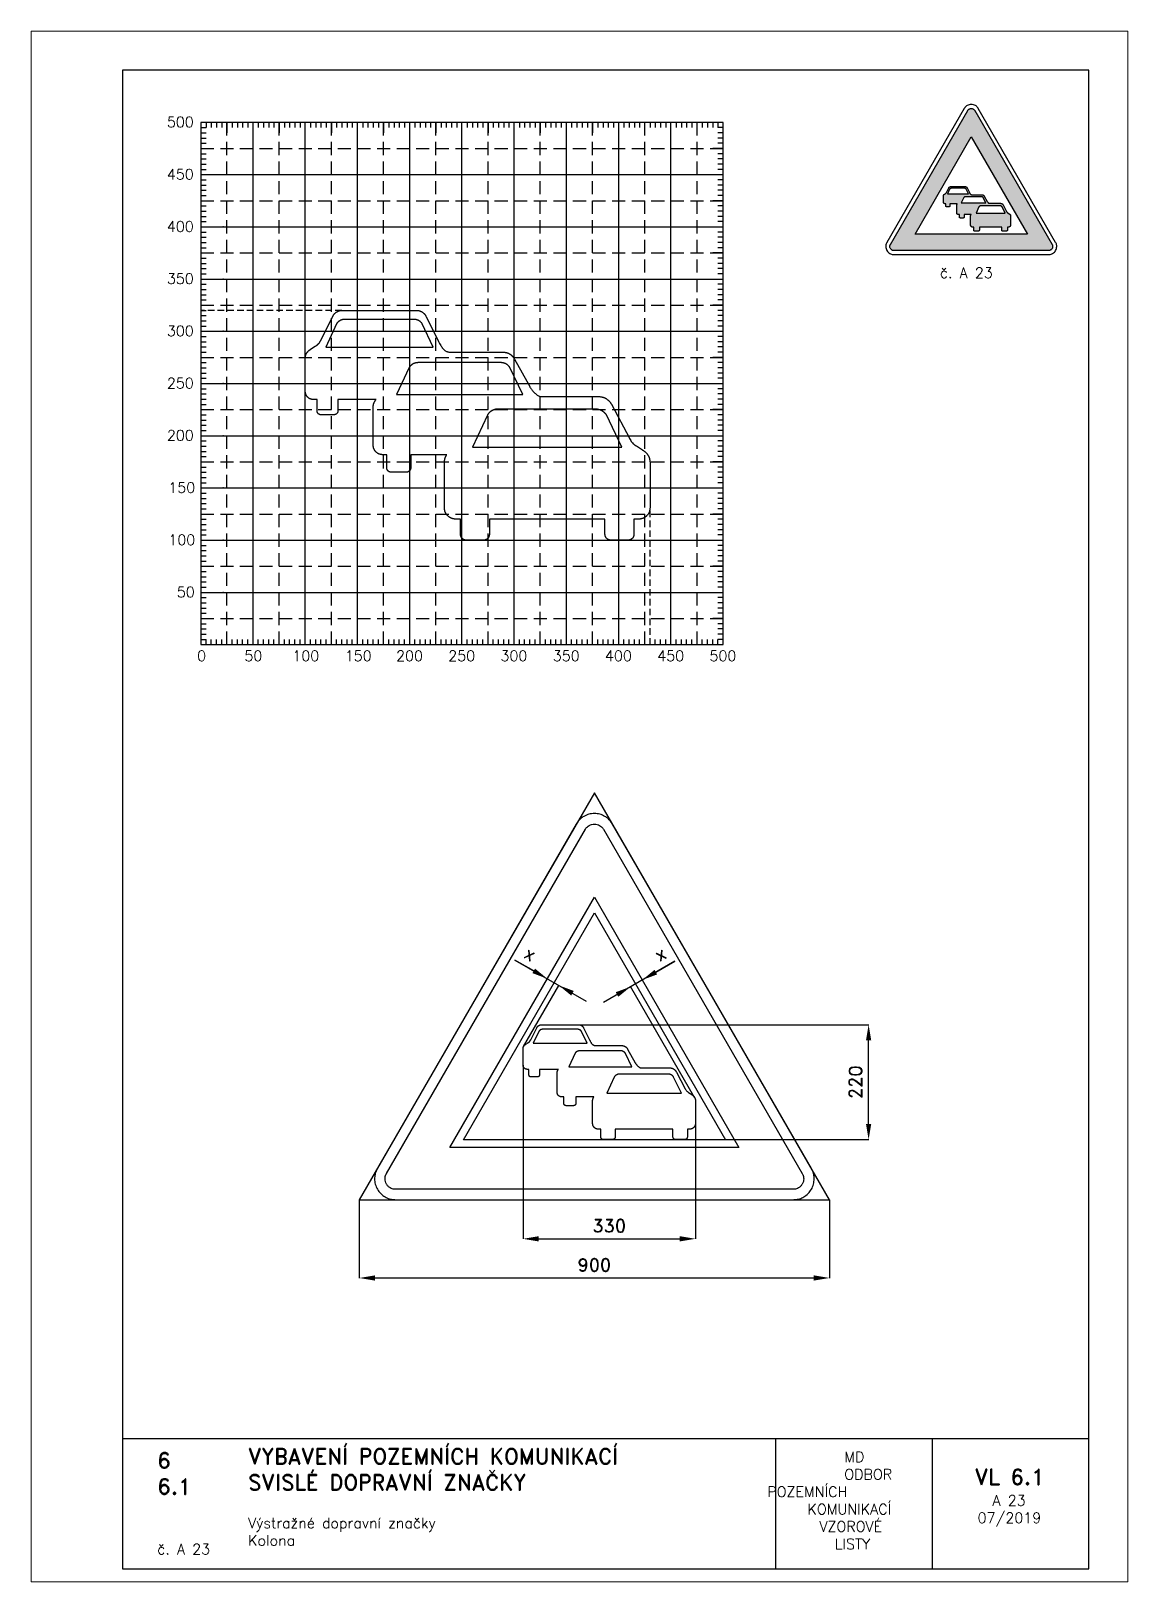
# Paper-space layout 'A 23' of a CAD drawing. Header units: millimetres. Extents: x 0 to 210, y 0 to 297.
# The model-space entities are those that its viewports show. They can reach past a viewport. Long polylines and large blocks are cut down to what shows.
import ezdxf

# ---------------------------------------------------------------- set-up
doc = ezdxf.new("R2010")
doc.units = ezdxf.units.MM
doc.header["$LTSCALE"] = 5
doc.linetypes.add('ČÁRKOVANÁX2', pattern=[1.5, 1, -0.5])
for name, color, linetype in [('Kóty', 2, 'Continuous'), ('Pomocná', 2, 'Continuous'), ('Rozpiska', 7, 'Continuous'), ('Značka', 7, 'Continuous')]:
    doc.layers.add(name, color=color, linetype=linetype)
doc.layers.add('Rámeček', color=6, linetype='Continuous', plot=False)
doc.styles.get("Standard").update_dxf_attribs({"font": 'romand.shx', "height": 25})
doc.dimstyles.get("Standard").update_dxf_attribs({"dimtxt": 25, "dimasz": 30, "dimexe": 0.18, "dimexo": 0.0625, "dimgap": 12.5, "dimtad": 1, "dimdec": 0, "dimzin": 0, "dimdsep": 46, "dimtxsty": 'Standard', "dimcen": 0.09, "dimadec": 0, "dimazin": 0, "dimtfac": 1, "dimtdec": 0, "dimtofl": 0, "dimtmove": 0, "dimatfit": 3, "dimfxl": 1, "dimtolj": 1, "dimtzin": 0, "dimarcsym": 0})

psp = doc.layouts.new('A 23')

# ---------------------------------------------------------------- texts
at = {"layer": 'Pomocná', "char_height": 2, "attachment_point": 1}
for s, insert in [('\\pi1.41968;500', (24.59, 280.57)), ('\\pi1.41968;450', (24.59, 270.57)), ('\\pi1.41968;400', (24.59, 260.57)), ('\\pi1.41968;350', (24.59, 250.57)), ('\\pi1.41968;300', (24.59, 240.57)), ('\\pi1.41968;250', (24.59, 230.57)), ('\\pi1.41968;200', (24.59, 220.57)), ('\\pi1.70539;150', (24.59, 210.57)), ('\\pi1.70539;100', (24.59, 200.57)), ('\\pi3.32444;50', (24.59, 190.57)), ('\\pi2.6146;0', (29.18, 178.35)), ('\\pi1.66222;50', (39.19, 178.35)), ('\\pi0.85269;100', (49.18, 178.35)), ('\\pi0.85269;150', (59.21, 178.35)), ('\\pi0.70984;200', (69.18, 178.35)), ('\\pi0.70984;250', (79.17, 178.35)), ('\\pi0.70984;300', (89.16, 178.35)), ('\\pi0.70984;350', (99.18, 178.35)), ('\\pi0.70984;400', (109.17, 178.35)), ('\\pi0.70984;450', (119.18, 178.35)), ('\\pi0.70984;500', (129.17, 178.35))]:
    psp.add_mtext_dynamic_manual_height_columns(s, width=6.5625, gutter_width=100, heights=[0], dxfattribs=dict(at, insert=insert))
at = {"layer": 'Rozpiska', "color": 7, "attachment_point": 1}
for s, width, heights, insert, char_height in [('{\\C6;č. A 23}', 12.0077, [2.67], (174, 251.69), 2), ('6', 149.0422, [0], (24.17, 24.77), 3), ('{\\C6;VYBAVENÍ POZEMNÍCH KOMUNIKACÍ\\P}SVISLÉ DOPRAVNÍ ZNAČKY{\\H1.34524x; }', 149.0422, [0], (41.56, 25.56), 3), ('\\pi14.7414;{\\C6;MD\\P\\pi2.36044;}ODBOR POZEMNÍCH{\\H1.57143x; }\\P\\pi7.69378;KOMUNIKACÍ{\\H1.5x; }\\P\\pi9.97949;{\\C6;VZOROVÉ\\H1.47619x; \\H0.67742x;\\P\\pi12.93187;LISTY\\H1.26984x; }', 33.1018, [0], (140.95, 24.95), 2), ('\\pi1.03113;{\\H1.5x;\\C6;VL 6.1\\P\\pi4.41206;\\H0.66667x;A 23\\H1.66666x; \\H0.6x;\\P\\pi1.5549;07/2019\\H1.80159x; }', 16.0623, [0], (179.66, 21.61), 2), ('6.1', 149.0422, [0], (24.17, 19.78), 3), ('{\\C6;Výstražné dopravní značky\\P}Kolona{\\H1.83333x; }', 149.0422, [0], (41.56, 12.29), 2), ('{\\C6;č. A 23}', 12.3298, [2.67], (24.17, 7.28), 2)]:
    psp.add_mtext_dynamic_manual_height_columns(s, width=width, gutter_width=100, heights=heights, dxfattribs=dict(at, insert=insert, char_height=char_height))

msp = doc.modelspace()

# ---------------------------------------------------------------- texts
at = {"layer": 'Kóty', "char_height": 25, "attachment_point": 5}
for insert, rotation in [((298, 471.1), 329.9999), ((546.5, 471), 30.0001)]:
    msp.add_mtext('\\A1;x', dxfattribs=dict(at, insert=insert, rotation=rotation))

# ---------------------------------------------------------------- blocks, each defined once
blk = doc.blocks.new('*D0')
at = {"layer": 'Defpoints', "color": 0, "transparency": 16777216}
for p in [(284.2, 257.6), (614.2, 146), (614.2, -74.9)]:
    blk.add_point(p, dxfattribs=at)
at = {"layer": 'Kóty', "color": 0, "lineweight": -2, "transparency": 16777216}
for p, q in [((284.2, 257.5), (284.2, -75.1)), ((614.2, 146), (614.2, -75.1)), ((314.2, -74.9), (584.2, -74.9))]:
    blk.add_line(p, q, dxfattribs=at)
at = {"layer": 'Kóty', "color": 0, "transparency": 16777216}
for points in [[(314.2, -69.9), (314.2, -79.9), (284.2, -74.9)], [(584.2, -69.9), (584.2, -79.9), (614.2, -74.9)]]:
    blk.add_solid(points, dxfattribs=at)
at = {"layer": 'Kóty', "color": 0, "transparency": 16777216, "insert": (449.2, -49.9), "char_height": 25, "attachment_point": 5}
blk.add_mtext('\\A1;330', dxfattribs=at)
blk = doc.blocks.new('*D1')
at = {"layer": 'Defpoints', "color": 0, "transparency": 16777216}
for p in [(-29.3, 0), (870.7, 0), (870.7, -149.9)]:
    blk.add_point(p, dxfattribs=at)
at = {"layer": 'Kóty', "color": 0, "lineweight": -2, "transparency": 16777216}
for p, q in [((-29.3, -0.1), (-29.3, -150.1)), ((870.7, -0.1), (870.7, -150.1)), ((0.7, -149.9), (840.7, -149.9))]:
    blk.add_line(p, q, dxfattribs=at)
at = {"layer": 'Kóty', "color": 0, "transparency": 16777216}
for points in [[(0.7, -144.9), (0.7, -154.9), (-29.3, -149.9)], [(840.7, -144.9), (840.7, -154.9), (870.7, -149.9)]]:
    blk.add_solid(points, dxfattribs=at)
at = {"layer": 'Kóty', "color": 0, "transparency": 16777216, "insert": (420.7, -124.9), "char_height": 25, "attachment_point": 5}
blk.add_mtext('\\A1;900', dxfattribs=at)
blk = doc.blocks.new('*D2')
at = {"layer": 'Defpoints', "color": 0, "transparency": 16777216}
for p in [(391.3, 335), (945.7, 335), (593.3, 115)]:
    blk.add_point(p, dxfattribs=at)
at = {"layer": 'Kóty', "color": 0, "lineweight": -2, "transparency": 16777216}
for p, q in [((391.4, 335), (945.9, 335)), ((945.7, 145), (945.7, 305)), ((593.4, 115), (945.9, 115))]:
    blk.add_line(p, q, dxfattribs=at)
at = {"layer": 'Kóty', "color": 0, "transparency": 16777216}
for points in [[(940.7, 305), (950.7, 305), (945.7, 335)], [(940.7, 145), (950.7, 145), (945.7, 115)]]:
    blk.add_solid(points, dxfattribs=at)
at = {"layer": 'Kóty', "color": 0, "transparency": 16777216, "insert": (920.7, 225), "char_height": 25, "attachment_point": 5, "rotation": 90}
blk.add_mtext('\\A1;220', dxfattribs=at)

# ---------------------------------------------------------------- dimensions: what is measured, and where the dimension line sits
at = {"layer": 'Kóty'}
dim = msp.add_linear_dim(base=(945.7, 335), p1=(593.3, 115), p2=(391.3, 335), angle=90, dimstyle='Standard', dxfattribs=at)
dim.commit()
dim.dimension.update_dxf_attribs({"geometry": '*D2', "text_midpoint": (920.7, 225)})
for base, p1, p2, picture, middle in [((614.2, -74.9), (284.2, 257.6), (614.2, 146), '*D0', (449.2, -49.9)), ((870.7, -149.9), (-29.3, 0), (870.7, 0), '*D1', (420.7, -124.9))]:
    dim = msp.add_linear_dim(base=base, p1=p1, p2=p2, dimstyle='Standard', dxfattribs=at)
    dim.commit()
    dim.dimension.update_dxf_attribs({"geometry": picture, "text_midpoint": middle})

# ---------------------------------------------------------------- linework, layer by layer
at = {"layer": 'Kóty'}
for p, q in [((268.7, 458.9), (404.8, 380.4)), ((304.6, 438.2), (268.7, 458.9)), ((574.7, 456.8), (438.1, 377.9)), ((538.3, 435.8), (574.7, 456.8)), ((285.1, 293.2), (352.9, 410.5)), ((612.5, 195.9), (490, 408.1))]:
    msp.add_line(p, q, dxfattribs=at)
for points in [[(307.1, 442.6), (302.1, 433.9), (330.5, 423.2)], [(535.8, 440.1), (540.8, 431.4), (512.3, 420.8)], [(381.3, 399.7), (376.3, 391), (352.8, 410.4)], [(461.6, 397.3), (466.6, 388.6), (490.1, 407.9)]]:
    msp.add_solid(points, dxfattribs=at)
at = {"layer": 'Značka', "color": 6, "linetype": 'ČÁRKOVANÁX2', "ltscale": 2.5}
for points in [[(870.7, 0), (420.7, 779.4), (-29.3, 0)], [(169.9, 114.9), (420.7, 549.4), (671.5, 114.9)]]:
    msp.add_lwpolyline(points, close=True, dxfattribs=at)
at = {"layer": 'Značka', "color": 5}
for points in [[(836.1, 60), (455.4, 719.4), (454.2, 721.2, 0.010748), (453.1, 722.9, 0.055773), (447.5, 729.2, 0.055979), (440.7, 734.1, 0.069561), (431.1, 738.1, 0.069791), (420.7, 739.4, 0.069502), (410.4, 738.1, 0.067732), (400.7, 734.1, 0.055944), (393.9, 729.2, 0.061133), (388.4, 722.9, 0.012257), (387.2, 721.2), (386.1, 719.4), (5.4, 60, 0.003576), (4.4, 58.1, 0.010722), (3.5, 56.3, 0.055711), (0.8, 48.4, 0.055985), (0, 40, 0.069591), (1.3, 29.6, 0.069767), (5.4, 20, 0.069481), (11.7, 11.7, 0.067775), (20, 5.4, 0.055964), (27.6, 1.9, 0.061097), (35.8, 0.2, 0.01224), (37.9, 0.1, 0.004081), (40, 0), (801.4, 0, 0.003581), (803.5, 0.1, 0.010743), (805.6, 0.2, 0.055797), (813.8, 1.9, 0.055991), (821.4, 5.4, 0.069582), (829.8, 11.7, 0.069787), (836.1, 20, 0.069497), (840.1, 29.6, 0.067792), (841.4, 40, 0.055928), (840.6, 48.4, 0.060939), (838, 56.3), (837.1, 58.1), (836.1, 60)], [(352, 249.6), (315.5, 249.6), (315.5, 239), (315.5, 239), (315.5, 239), (315.5, 238.8), (315.5, 238.7), (315.5, 238.5), (315.5, 238.4), (315.4, 238.2), (315.4, 238.1), (315.4, 237.9), (315.4, 237.8), (315.3, 237.7), (315.3, 237.5), (315.2, 237.4), (315.1, 237.3), (315.1, 237.2), (315, 237.1), (315, 236.9), (314.9, 236.8), (314.9, 236.8), (314.8, 236.7), (314.7, 236.6), (314.6, 236.5), (314.5, 236.4), (314.4, 236.3), (314.4, 236.2), (314.3, 236.1), (314.2, 236), (314.1, 235.9), (314, 235.9), (313.9, 235.8), (313.8, 235.7), (313.7, 235.7), (313.6, 235.6), (313.5, 235.5), (313.5, 235.5), (313.4, 235.5), (313.3, 235.4), (313.2, 235.4), (313.1, 235.3), (313, 235.3), (313, 235.3), (312.9, 235.2, -0.009933), (312.7, 235.2, -0.01148), (312.6, 235.1, -0.009065), (312.5, 235.1, -0.006951), (312.3, 235.1, -0.005529), (312.2, 235.1), (312.1, 235.1), (312, 235), (311.9, 235), (311.8, 235), (311.7, 235), (311.6, 235), (311.6, 235), (299.4, 235), (299.4, 235), (299.4, 235), (299.3, 235), (299.2, 235), (299.1, 235), (299.1, 235), (299, 235), (298.9, 235), (298.9, 235), (298.8, 235.1), (298.7, 235.1), (298.7, 235.1), (298.6, 235.1), (298.5, 235.1), (298.4, 235.1), (298.4, 235.1), (298.3, 235.2), (298.3, 235.2), (298.2, 235.2), (298.2, 235.2), (298.1, 235.2), (298.1, 235.2), (297.9, 235.3), (297.8, 235.3), (297.7, 235.4), (297.6, 235.4), (297.5, 235.5), (297.4, 235.6), (297.3, 235.6), (297.3, 235.6), (297.2, 235.7), (297.1, 235.8), (297, 235.8), (297, 235.9), (296.9, 235.9), (296.9, 235.9), (296.8, 236), (296.8, 236), (296.7, 236.1), (296.7, 236.1), (296.6, 236.1), (296.6, 236.2), (296.5, 236.3), (296.5, 236.3), (296.4, 236.4), (296.4, 236.4), (296.3, 236.5), (296.3, 236.6), (296.2, 236.6), (296.2, 236.7), (296.2, 236.7), (296.1, 236.8), (296.1, 236.8), (296, 236.9), (296, 237), (296, 237), (296, 237.1), (295.9, 237.1), (295.9, 237.2), (295.9, 237.2), (295.9, 237.3), (295.8, 237.3), (295.8, 237.4), (295.8, 237.5), (295.7, 237.5), (295.7, 237.6), (295.7, 237.6), (295.7, 237.7), (295.7, 237.7), (295.7, 237.8), (295.6, 237.8), (295.6, 237.9), (295.6, 238), (295.6, 238), (295.6, 238.1), (295.6, 238.1), (295.6, 238.2), (295.5, 238.2), (295.5, 238.3), (295.5, 238.3), (295.5, 238.3), (295.5, 238.4), (295.5, 238.5), (295.5, 238.5), (295.5, 238.6), (295.5, 238.7), (295.5, 238.7), (295.5, 238.8), (295.5, 238.8), (295.5, 238.9), (295.5, 239), (295.5, 239), (295.5, 239), (295.5, 239), (295.5, 249.6), (292.1, 249.6), (292, 249.6), (292, 249.6), (291.7, 249.7), (291.4, 249.7), (291.1, 249.8), (290.8, 249.8), (290.5, 249.9), (290.2, 249.9), (289.9, 250), (289.7, 250), (289.4, 250.1), (289.1, 250.2), (288.9, 250.3), (288.6, 250.5), (288.4, 250.6), (288.2, 250.7), (288, 250.8), (287.8, 251), (287.6, 251.1), (287.4, 251.2), (287.2, 251.3), (287.1, 251.5), (286.8, 251.7), (286.6, 251.9), (286.5, 252.1), (286.3, 252.2), (286.1, 252.4), (286, 252.6), (285.9, 252.8), (285.7, 252.9), (285.6, 253.1), (285.5, 253.3), (285.3, 253.5), (285.2, 253.7), (285.1, 253.9), (285, 254.1), (284.9, 254.2), (284.9, 254.4), (284.8, 254.6), (284.8, 254.7), (284.7, 254.9), (284.6, 255.1), (284.5, 255.4), (284.5, 255.7), (284.4, 255.9), (284.4, 256.2), (284.3, 256.4), (284.3, 256.7), (284.3, 256.9), (284.3, 257.1), (284.2, 257.3), (284.2, 257.5), (284.2, 257.5), (284.2, 257.6), (284.2, 289.8), (284.2, 289.8), (284.2, 289.8), (284.3, 290.1), (284.3, 290.3), (284.4, 290.6), (284.4, 290.8), (284.4, 291), (284.5, 291.3), (284.5, 291.5), (284.6, 291.6, -0.006752), (284.6, 291.9, -0.008401), (284.7, 292.1, -0.008508), (284.8, 292.3, -0.00716), (284.9, 292.6, -0.005699), (284.9, 292.7, -0.005844), (285, 292.9, -0.005616), (285.1, 293.1, -0.00541), (285.2, 293.3, -0.004504), (285.2, 293.4, -0.004679), (285.3, 293.6, -0.005134), (285.4, 293.7, -0.003748), (285.5, 293.9, -0.004217), (285.6, 294.1, -0.006183), (285.7, 294.3, -0.005378), (285.8, 294.5, -0.005033), (286, 294.6, -0.004951), (286.1, 294.8, -0.005036), (286.2, 295, -0.004153), (286.3, 295.1, -0.004272), (286.4, 295.2, -0.005055), (286.5, 295.4, -0.003311), (286.6, 295.5, -0.003638), (286.7, 295.7, -0.005345), (286.9, 295.8, -0.004917), (287, 295.9, -0.004914), (287.1, 296, -0.004779), (287.2, 296.1, -0.005052), (287.3, 296.3), (287.4, 296.3), (287.5, 296.4, -0.005474), (287.6, 296.5), (287.7, 296.6, -0.005336), (287.9, 296.8, -0.006886), (288.1, 296.9), (288.3, 297.1), (288.4, 297.2), (288.6, 297.3), (288.8, 297.4), (288.9, 297.5), (289, 297.6), (289.2, 297.7), (289.3, 297.8), (289.3, 297.8), (289.4, 297.8), (293.7, 300.6), (293.7, 300.6), (293.7, 300.6), (293.8, 300.7), (293.9, 300.8), (294, 300.8), (294.1, 300.9), (294.2, 300.9), (294.3, 301), (294.4, 301.1), (294.5, 301.1), (294.6, 301.2), (294.7, 301.2), (294.8, 301.3), (294.9, 301.4), (294.9, 301.4), (295, 301.5), (295.1, 301.5), (295.2, 301.6), (295.2, 301.6), (295.3, 301.7), (295.4, 301.7), (295.4, 301.8), (295.5, 301.9), (295.6, 302), (295.7, 302), (295.8, 302.1), (295.8, 302.1), (295.9, 302.2), (296, 302.2), (296, 302.3), (296.1, 302.4), (296.2, 302.4), (296.2, 302.5), (296.3, 302.5), (296.4, 302.6), (296.4, 302.7), (296.5, 302.7), (296.5, 302.8), (296.6, 302.8), (296.6, 302.8), (296.7, 302.9), (296.7, 303), (296.8, 303), (296.9, 303.1), (297, 303.2), (297, 303.3), (297.1, 303.3), (297.2, 303.4), (297.2, 303.4), (297.3, 303.5), (297.3, 303.6), (297.4, 303.6), (297.4, 303.6), (297.4, 303.6), (298.9, 305.9), (310.5, 329.2), (310.5, 329.2), (310.5, 329.2, -0.000736), (310.6, 329.5, -0.001678), (310.8, 329.7, -0.002598), (310.9, 329.9, -0.003372), (311, 330.2, -0.004219), (311.2, 330.4, -0.005118), (311.3, 330.6, -0.00472), (311.4, 330.8, -0.004921), (311.6, 331, -0.00718), (311.7, 331.2, -0.00872), (311.9, 331.4, -0.008853), (312, 331.6, -0.008001), (312.2, 331.8, -0.00629), (312.4, 331.9, -0.00639), (312.5, 332.1), (312.7, 332.2), (312.8, 332.4), (313, 332.5), (313.1, 332.6), (313.3, 332.7), (313.4, 332.9), (313.6, 333), (313.9, 333.2), (314, 333.3), (314.2, 333.4), (314.4, 333.5), (314.6, 333.6), (314.7, 333.7), (314.9, 333.8), (315.1, 333.9), (315.3, 334), (315.5, 334.1), (315.6, 334.2), (315.8, 334.2), (316, 334.3), (316.1, 334.4), (316.3, 334.4), (316.4, 334.5), (316.6, 334.5), (316.7, 334.6), (316.9, 334.6), (317.1, 334.7), (317.4, 334.7), (317.6, 334.8), (317.8, 334.8), (318, 334.9), (318.3, 334.9), (318.4, 334.9), (318.6, 334.9), (318.8, 335), (319, 335), (319, 335), (319.1, 335), (355.8, 335), (391.3, 335), (391.3, 335), (391.4, 335), (391.6, 335), (391.9, 334.9), (392.2, 334.9), (392.4, 334.8), (392.7, 334.8), (393, 334.7), (393.2, 334.7), (393.4, 334.6), (393.6, 334.6), (393.9, 334.5), (394.1, 334.4), (394.4, 334.3), (394.6, 334.2), (394.8, 334.2), (395, 334.1), (395.2, 334), (395.3, 333.9), (395.5, 333.8), (395.7, 333.7), (395.8, 333.6), (396.1, 333.5), (396.3, 333.3), (396.5, 333.2), (396.6, 333.1), (396.8, 332.9), (397, 332.8), (397.1, 332.7), (397.2, 332.6), (397.4, 332.5), (397.6, 332.3), (397.7, 332.2), (397.9, 332), (398, 331.9), (398.1, 331.8), (398.2, 331.7), (398.3, 331.5), (398.4, 331.4), (398.5, 331.3), (398.6, 331.2), (398.7, 331), (398.9, 330.8), (399, 330.6), (399.2, 330.4), (399.3, 330.2), (399.4, 330.1), (399.5, 329.9), (399.6, 329.7), (399.7, 329.6), (399.8, 329.4), (399.9, 329.2), (399.9, 329.2), (399.9, 329.2), (411.4, 305.9), (411.6, 305.6), (411.8, 305.3), (412.8, 303.4, 0.009472), (413.9, 301.5, 0.015259), (414.8, 300, 0.025145), (415.9, 298.6, 0.028114), (416.8, 297.6, 0.037377), (417.9, 296.7, 0.036564), (418.9, 296.1, 0.037773), (420, 295.6, 0.024185), (420.8, 295.3, 0.020701), (421.5, 295.2, 0.018667), (422.3, 295.1, 0.018381), (423.1, 295), (423.4, 295), (423.7, 295), (474.5, 295), (474.6, 295), (474.6, 295), (474.9, 294.9), (475.2, 294.9), (475.5, 294.8), (475.8, 294.8), (476.1, 294.7), (476.4, 294.7), (476.7, 294.6), (476.9, 294.6), (477.2, 294.5), (477.5, 294.4), (477.8, 294.3), (478, 294.2), (478.3, 294.1), (478.5, 294), (478.7, 293.9), (479, 293.8), (479.1, 293.7), (479.3, 293.6), (479.5, 293.5), (479.7, 293.4), (480, 293.2), (480.2, 293.1), (480.5, 292.9), (480.7, 292.8), (480.9, 292.6), (481.1, 292.5), (481.2, 292.4), (481.4, 292.2), (481.5, 292.1), (481.7, 291.9), (481.9, 291.7), (482.1, 291.6), (482.2, 291.4), (482.4, 291.3), (482.5, 291.2), (482.6, 291), (482.7, 290.9), (482.8, 290.8), (483, 290.6), (483.1, 290.4), (483.3, 290.2), (483.4, 290), (483.6, 289.7), (483.7, 289.5), (483.8, 289.3), (484, 289.1), (484.1, 288.9), (484.2, 288.7), (484.3, 288.5), (484.4, 288.4), (484.4, 288.3), (484.4, 288.3), (499.1, 262), (499.2, 261.8), (499.3, 261.6, 0.014484), (500.2, 260.2, 0.014618), (501.2, 258.9, 0.015621), (502.2, 257.6, 0.01726), (503.3, 256.4, 0.020381), (504.5, 255.3, 0.026276), (505.7, 254.3, 0.028063), (506.8, 253.6, 0.035931), (508, 253, 0.036019), (509, 252.7, 0.049281), (510, 252.5), (510.2, 252.5), (510.4, 252.5), (515.8, 252.5), (565.9, 252.5), (565.9, 252.5), (566, 252.5), (566.3, 252.4), (566.7, 252.4), (567.1, 252.3), (567.4, 252.3), (567.8, 252.2), (568.1, 252.1), (568.4, 252.1), (568.7, 252), (569.1, 251.9), (569.4, 251.8), (569.7, 251.7), (570.1, 251.6), (570.4, 251.5), (570.6, 251.3), (570.9, 251.2), (571.2, 251.1), (571.4, 251), (571.6, 250.9), (571.8, 250.7), (572.1, 250.6), (572.4, 250.4), (572.7, 250.2), (573, 250), (573.2, 249.9), (573.4, 249.7), (573.7, 249.5), (573.9, 249.3), (574, 249.2), (574.3, 249), (574.5, 248.8), (574.7, 248.6), (574.9, 248.4), (575.1, 248.2), (575.2, 248.1), (575.4, 247.9), (575.6, 247.7), (575.7, 247.6), (575.8, 247.4), (576, 247.2), (576.1, 247.1), (576.3, 246.8), (576.5, 246.5), (576.7, 246.2), (576.8, 246), (577, 245.7), (577.1, 245.4), (577.3, 245.2), (577.4, 245), (577.5, 244.8), (577.6, 244.6), (577.7, 244.5), (577.7, 244.5), (594.5, 212.6), (594.6, 212.5), (594.7, 212.3), (595.2, 211.3), (595.7, 210.4), (596.3, 209.5), (596.9, 208.8), (597.5, 208), (598.2, 207.4), (598.8, 206.9), (599.4, 206.4), (600.1, 205.9), (600.9, 205.4), (601, 205.3), (601.2, 205.2), (607.1, 201.3), (607.2, 201.3), (607.2, 201.3), (607.5, 201.1), (607.8, 200.9), (608.1, 200.7), (608.3, 200.5), (608.6, 200.3), (608.9, 200.1), (609.1, 200), (609.3, 199.8), (609.5, 199.6), (609.8, 199.4), (610, 199.2), (610.3, 198.9), (610.5, 198.7), (610.6, 198.5), (610.8, 198.3), (611, 198.1), (611.1, 198), (611.3, 197.8), (611.4, 197.6), (611.6, 197.4), (611.8, 197.1), (612, 196.8), (612.1, 196.6), (612.2, 196.4), (612.4, 196.1), (612.5, 195.9), (612.6, 195.7), (612.7, 195.5), (612.8, 195.3), (613, 195), (613.1, 194.8), (613.2, 194.6), (613.3, 194.4), (613.3, 194.2), (613.4, 194), (613.5, 193.7), (613.5, 193.6), (613.6, 193.4), (613.7, 193.2), (613.7, 193), (613.8, 192.7), (613.9, 192.3), (614, 192), (614, 191.6), (614.1, 191.3), (614.1, 191), (614.2, 190.7), (614.2, 190.4), (614.2, 190.2), (614.2, 189.9), (614.2, 189.9), (614.2, 189.8), (614.2, 146), (614.2, 146), (614.2, 145.9), (614.2, 145.5), (614.1, 145), (614, 144.6), (614, 144.2), (613.9, 143.8), (613.8, 143.4), (613.8, 143.1), (613.7, 142.8), (613.6, 142.4), (613.4, 142), (613.3, 141.6), (613.1, 141.2), (613, 140.9), (612.8, 140.6), (612.6, 140.4), (612.4, 140.1), (612.3, 139.8), (612.1, 139.6), (611.9, 139.4), (611.7, 139.1), (611.5, 138.8), (611.2, 138.5), (611, 138.3), (610.7, 138), (610.5, 137.8), (610.2, 137.6), (610, 137.4), (609.8, 137.3), (609.5, 137.1), (609.2, 136.9), (609, 136.7), (608.7, 136.5), (608.5, 136.4), (608.2, 136.3), (608, 136.2), (607.7, 136), (607.5, 136), (607.3, 135.9), (607.1, 135.8), (606.8, 135.7), (606.4, 135.6), (606, 135.5), (605.7, 135.4), (605.4, 135.3), (605, 135.3), (604.7, 135.2), (604.4, 135.2), (604.1, 135.2), (603.8, 135.1), (603.5, 135.1), (603.5, 135.1), (603.4, 135.1), (598.7, 135.1), (598.7, 120.5), (598.7, 120.5), (598.7, 120.5), (598.7, 120.4), (598.7, 120.3), (598.7, 120.2), (598.7, 120.1), (598.7, 120), (598.7, 119.9), (598.7, 119.8), (598.7, 119.7), (598.7, 119.6), (598.7, 119.5), (598.6, 119.4), (598.6, 119.3), (598.6, 119.2), (598.6, 119.1), (598.6, 119), (598.5, 119), (598.5, 118.9), (598.5, 118.8), (598.5, 118.8), (598.5, 118.7), (598.4, 118.6), (598.4, 118.5), (598.4, 118.4), (598.3, 118.3), (598.3, 118.2), (598.3, 118.2), (598.2, 118.1), (598.2, 118), (598.2, 118), (598.1, 117.9), (598.1, 117.8), (598, 117.7), (598, 117.7), (598, 117.6), (597.9, 117.6), (597.9, 117.5), (597.9, 117.5), (597.8, 117.4), (597.8, 117.4), (597.8, 117.3), (597.7, 117.2), (597.6, 117.1), (597.6, 117.1), (597.5, 117), (597.5, 116.9), (597.4, 116.9), (597.4, 116.8), (597.3, 116.8), (597.3, 116.7), (597.2, 116.6), (597.1, 116.6), (597, 116.5), (596.9, 116.4), (596.9, 116.3), (596.8, 116.3), (596.7, 116.2), (596.6, 116.1), (596.6, 116.1), (596.5, 116), (596.4, 116), (596.3, 115.9), (596.2, 115.9), (596.2, 115.8), (596.1, 115.8), (596, 115.7), (595.9, 115.7), (595.9, 115.6), (595.8, 115.6), (595.7, 115.6), (595.7, 115.5), (595.6, 115.5), (595.5, 115.5), (595.4, 115.4), (595.3, 115.4), (595.2, 115.4), (595.2, 115.3), (595.1, 115.3), (595, 115.3), (595, 115.3), (594.9, 115.2), (594.8, 115.2), (594.7, 115.2), (594.6, 115.2), (594.6, 115.1), (594.5, 115.1), (594.4, 115.1), (594.4, 115.1), (594.3, 115.1), (594.3, 115.1), (594.2, 115.1), (594.1, 115.1), (594, 115), (593.9, 115), (593.8, 115), (593.7, 115), (593.7, 115), (593.6, 115), (593.5, 115), (593.4, 115), (593.4, 115), (593.4, 115), (593.3, 115), (576.5, 115), (576.5, 115), (576.5, 115), (576.3, 115), (576, 115.1), (575.8, 115.1), (575.6, 115.1), (575.4, 115.2), (575.2, 115.2), (575.1, 115.3), (574.9, 115.3), (574.7, 115.4), (574.5, 115.4), (574.3, 115.5), (574.1, 115.6), (574, 115.7), (573.9, 115.8), (573.7, 115.9), (573.6, 116), (573.5, 116), (573.4, 116.1), (573.2, 116.2), (573.1, 116.3), (572.9, 116.5), (572.8, 116.6), (572.7, 116.7), (572.6, 116.8), (572.5, 117), (572.3, 117.1), (572.3, 117.2), (572.2, 117.3), (572.1, 117.5), (572, 117.6), (571.9, 117.7), (571.8, 117.9), (571.8, 118), (571.7, 118.1), (571.6, 118.2), (571.6, 118.4), (571.5, 118.5), (571.5, 118.6), (571.5, 118.7), (571.4, 118.8), (571.4, 119), (571.3, 119.2), (571.3, 119.4), (571.3, 119.6), (571.2, 119.7), (571.2, 119.9), (571.2, 120), (571.2, 120.2), (571.2, 120.3), (571.1, 120.5), (571.1, 120.5), (571.1, 120.5), (571.1, 135.1), (515.8, 135.1), (460.5, 135.1), (460.5, 120.5), (460.5, 120.5), (460.5, 120.5), (460.4, 120.2), (460.4, 120), (460.4, 119.8), (460.4, 119.6), (460.3, 119.4), (460.3, 119.2), (460.3, 119), (460.2, 118.9), (460.2, 118.7), (460.1, 118.5), (460, 118.3), (459.9, 118.1), (459.9, 118), (459.8, 117.8), (459.7, 117.7), (459.6, 117.5), (459.5, 117.4), (459.4, 117.3), (459.3, 117.2), (459.2, 117.1), (459.1, 116.9), (459, 116.7), (458.9, 116.6), (458.7, 116.5), (458.6, 116.4), (458.5, 116.3), (458.4, 116.2), (458.3, 116.1), (458.1, 116), (458, 115.9), (457.9, 115.8), (457.7, 115.8), (457.6, 115.7), (457.5, 115.6), (457.4, 115.6), (457.2, 115.5), (457.1, 115.5), (457, 115.4), (456.9, 115.4), (456.8, 115.3), (456.6, 115.3), (456.4, 115.2), (456.2, 115.2), (456.1, 115.1), (455.9, 115.1), (455.7, 115.1), (455.6, 115.1), (455.4, 115), (455.3, 115), (455.1, 115), (455.1, 115), (455.1, 115), (438.3, 115), (438.3, 115), (438.3, 115), (438.1, 115), (438, 115), (437.9, 115), (437.8, 115), (437.7, 115), (437.6, 115.1), (437.5, 115.1), (437.5, 115.1), (437.4, 115.1), (437.3, 115.1), (437.2, 115.1), (437.1, 115.1), (437, 115.2), (436.9, 115.2), (436.8, 115.2), (436.7, 115.2), (436.7, 115.3), (436.6, 115.3), (436.5, 115.3), (436.4, 115.3), (436.3, 115.4), (436.1, 115.5), (435.9, 115.5), (435.8, 115.6), (435.7, 115.7), (435.5, 115.8), (435.4, 115.8), (435.3, 115.9), (435.2, 116), (435.1, 116.1), (435, 116.1), (434.9, 116.2), (434.8, 116.2), (434.8, 116.3), (434.7, 116.4), (434.7, 116.4), (434.6, 116.5), (434.5, 116.5), (434.5, 116.6), (434.4, 116.6), (434.3, 116.7), (434.3, 116.8), (434.2, 116.9), (434.1, 117), (434.1, 117.1), (434, 117.1), (433.9, 117.2), (433.9, 117.3), (433.8, 117.4), (433.8, 117.4), (433.7, 117.5), (433.7, 117.6), (433.6, 117.7), (433.6, 117.8), (433.5, 117.8), (433.5, 117.9), (433.5, 118), (433.4, 118), (433.4, 118.1), (433.4, 118.2), (433.3, 118.3), (433.3, 118.4), (433.3, 118.5), (433.2, 118.5), (433.2, 118.6), (433.2, 118.7), (433.1, 118.8), (433.1, 118.8), (433.1, 118.9), (433.1, 119), (433.1, 119.1), (433, 119.2), (433, 119.2), (433, 119.3), (433, 119.4), (433, 119.4), (433, 119.5), (433, 119.5), (432.9, 119.6), (432.9, 119.7), (432.9, 119.8), (432.9, 119.9), (432.9, 120), (432.9, 120), (432.9, 120.1), (432.9, 120.2), (432.9, 120.3), (432.9, 120.4), (432.9, 120.4), (432.9, 120.5), (432.9, 120.5), (432.9, 120.5), (432.9, 135.1), (428.2, 135.1), (428.1, 135.1), (428.1, 135.1), (427.6, 135.2), (427.2, 135.2), (426.8, 135.3), (426.4, 135.4), (426, 135.4), (425.6, 135.5), (425.3, 135.6), (424.9, 135.7), (424.5, 135.8), (424.2, 135.9), (423.8, 136.1), (423.4, 136.3), (423.1, 136.4), (422.8, 136.6), (422.5, 136.8), (422.3, 136.9), (422, 137.1), (421.8, 137.3), (421.6, 137.5), (421.3, 137.7), (421, 137.9), (420.7, 138.2), (420.5, 138.5), (420.3, 138.7), (420, 138.9), (419.8, 139.2), (419.7, 139.4), (419.5, 139.6), (419.3, 139.9), (419.1, 140.2), (418.9, 140.5), (418.8, 140.7), (418.7, 141), (418.5, 141.2), (418.4, 141.5), (418.3, 141.7), (418.2, 141.9), (418.1, 142.1), (418, 142.4), (418, 142.6), (417.9, 143), (417.8, 143.4), (417.7, 143.7), (417.6, 144.1), (417.6, 144.4), (417.5, 144.8), (417.5, 145.1), (417.5, 145.3), (417.4, 145.6), (417.4, 145.9), (417.4, 146), (417.4, 146), (417.4, 190.3), (417.4, 190.4), (417.4, 190.4), (417.5, 190.7), (417.5, 191.1), (417.6, 191.4), (417.6, 191.7), (417.7, 192.1), (417.8, 192.4), (417.8, 192.6), (417.9, 192.9), (418, 193.2), (418.1, 193.5), (418.2, 193.8), (418.3, 194.1), (418.4, 194.4), (418.5, 194.6), (418.6, 194.9), (418.7, 195.1), (418.8, 195.3), (418.9, 195.5), (419, 195.8), (419.2, 196), (419.2, 196.1), (419.3, 196.2), (419.3, 196.3), (419.4, 196.4), (419.4, 196.4), (419.5, 196.5), (419.5, 196.6), (419.6, 196.6), (419.6, 196.7), (419.6, 196.8), (419.7, 196.8), (419.7, 196.8), (385.2, 196.8), (385.2, 184.6), (385.2, 184.6), (385.2, 184.6), (385.2, 184.4), (385.2, 184.2), (385.2, 184), (385.1, 183.9), (385.1, 183.7), (385.1, 183.5), (385.1, 183.4), (385, 183.3), (385, 183.1), (384.9, 182.9), (384.9, 182.8), (384.8, 182.6), (384.7, 182.5), (384.7, 182.4), (384.6, 182.2), (384.5, 182.1), (384.4, 182), (384.4, 181.9), (384.3, 181.8), (384.2, 181.7), (384.1, 181.6), (384, 181.5), (383.9, 181.4), (383.8, 181.3), (383.7, 181.2), (383.6, 181.1), (383.5, 181), (383.4, 180.9), (383.3, 180.9), (383.2, 180.8), (383.1, 180.7), (382.9, 180.6), (382.8, 180.6), (382.7, 180.5), (382.6, 180.5), (382.5, 180.4), (382.5, 180.4), (382.4, 180.3), (382.3, 180.3), (382.2, 180.3), (382, 180.2), (381.8, 180.2), (381.7, 180.1), (381.5, 180.1), (381.4, 180.1), (381.3, 180.1), (381.1, 180), (381, 180), (380.9, 180), (380.8, 180), (380.7, 180), (380.7, 180), (366.7, 180), (366.7, 180), (366.7, 180), (366.6, 180), (366.5, 180), (366.4, 180), (366.3, 180), (366.2, 180), (366.1, 180), (366.1, 180.1), (366, 180.1), (365.9, 180.1), (365.8, 180.1), (365.7, 180.1), (365.7, 180.1), (365.6, 180.1), (365.5, 180.2), (365.4, 180.2), (365.4, 180.2), (365.3, 180.2), (365.3, 180.2), (365.2, 180.3), (365.1, 180.3), (365, 180.3), (364.8, 180.4), (364.7, 180.5), (364.6, 180.5), (364.5, 180.6), (364.4, 180.6), (364.3, 180.7), (364.2, 180.7), (364.1, 180.8), (364, 180.9), (363.9, 180.9), (363.9, 181), (363.8, 181), (363.8, 181.1), (363.7, 181.1), (363.6, 181.2), (363.6, 181.2), (363.6, 181.3), (363.5, 181.3), (363.5, 181.4), (363.4, 181.4), (363.3, 181.5), (363.3, 181.6), (363.2, 181.7), (363.1, 181.7), (363.1, 181.8), (363.1, 181.8), (363, 181.9), (363, 182), (362.9, 182), (362.9, 182.1), (362.8, 182.2), (362.8, 182.2), (362.7, 182.3), (362.7, 182.4), (362.7, 182.4), (362.7, 182.5), (362.6, 182.5), (362.6, 182.6), (362.6, 182.7), (362.5, 182.7), (362.5, 182.8), (362.5, 182.9), (362.4, 183), (362.4, 183), (362.4, 183.1), (362.4, 183.1), (362.4, 183.2), (362.3, 183.3), (362.3, 183.3), (362.3, 183.4), (362.3, 183.5), (362.3, 183.5), (362.3, 183.6), (362.3, 183.6), (362.2, 183.7), (362.2, 183.7), (362.2, 183.8), (362.2, 183.8), (362.2, 183.9), (362.2, 184), (362.2, 184.1), (362.2, 184.1), (362.2, 184.2), (362.2, 184.3), (362.2, 184.4), (362.2, 184.4), (362.2, 184.5), (362.2, 184.5), (362.2, 184.6), (362.2, 184.6), (362.2, 184.6), (362.2, 196.8), (358.3, 196.8), (358.2, 196.8), (358.2, 196.8), (357.8, 196.9), (357.4, 196.9), (357.1, 197), (356.7, 197), (356.4, 197.1), (356.1, 197.2), (355.8, 197.2), (355.5, 197.3), (355.2, 197.4), (354.9, 197.5), (354.6, 197.6), (354.3, 197.8), (354, 197.9), (353.8, 198.1), (353.5, 198.2), (353.3, 198.4), (353.1, 198.5), (352.9, 198.6), (352.7, 198.8), (352.5, 199), (352.2, 199.2), (352, 199.4), (351.8, 199.6), (351.6, 199.8), (351.4, 200), (351.2, 200.2), (351.1, 200.4), (351, 200.6), (350.8, 200.8), (350.7, 201.1), (350.5, 201.3), (350.4, 201.5), (350.3, 201.7), (350.2, 201.9), (350.1, 202.1), (350, 202.3), (349.9, 202.5), (349.8, 202.7), (349.8, 202.9), (349.7, 203.1), (349.6, 203.4), (349.5, 203.8), (349.5, 204), (349.4, 204.3), (349.4, 204.6), (349.3, 204.9), (349.3, 205.1), (349.3, 205.4), (349.3, 205.6), (349.2, 205.9), (349.2, 205.9), (349.2, 205.9), (349.2, 243), (349.2, 243), (349.2, 243.1), (349.3, 243.4), (349.3, 243.6), (349.4, 243.9), (349.4, 244.2), (349.5, 244.4), (349.5, 244.7), (349.6, 244.9), (349.6, 245.1), (349.7, 245.4), (349.8, 245.7), (349.9, 245.9), (350, 246.2), (350, 246.4), (350.1, 246.6), (350.2, 246.8), (350.3, 247), (350.4, 247.2), (350.5, 247.3), (350.6, 247.5), (350.7, 247.7), (350.8, 248), (351, 248.2), (351.1, 248.4), (351.2, 248.6), (351.3, 248.8), (351.5, 249), (351.6, 249.1), (351.7, 249.2), (351.8, 249.4), (351.9, 249.5), (352, 249.6), (352, 249.6), (352, 249.6)], [(355.8, 299.7), (406.6, 299.7), (396.2, 322.2), (396.1, 322.2), (396.1, 322.3), (396, 322.5), (395.8, 322.7), (395.7, 322.9), (395.5, 323.2), (395.3, 323.4), (395.1, 323.6), (395, 323.7), (394.8, 323.9), (394.7, 324), (394.5, 324.1), (394.5, 324.2), (394.4, 324.2), (394.4, 324.2), (394.4, 324.2), (394.4, 324.3), (394.3, 324.3), (394.2, 324.4), (394.1, 324.5), (394, 324.6), (393.8, 324.7), (393.7, 324.8), (393.5, 324.9), (393.4, 325), (393.3, 325), (393.1, 325.1), (392.9, 325.2), (392.7, 325.3), (392.6, 325.4), (392.4, 325.5), (392.2, 325.6), (392.1, 325.6), (391.9, 325.7), (391.8, 325.7), (391.6, 325.8), (391.4, 325.9), (391.3, 325.9), (391.1, 326), (390.9, 326), (390.8, 326), (390.7, 326.1), (390.5, 326.1), (390.4, 326.1), (390.3, 326.2), (390.1, 326.2), (390, 326.2), (389.8, 326.2), (389.6, 326.3), (389.4, 326.3), (389.2, 326.3), (389, 326.3), (388.9, 326.3), (388.7, 326.3), (388.5, 326.3), (388.4, 326.3), (388.2, 326.3), (388.1, 326.3), (388, 326.3), (388, 326.3), (355.8, 326.3), (322.3, 326.3), (322.3, 326.3), (322.3, 326.3), (322, 326.3), (321.8, 326.3), (321.6, 326.3), (321.4, 326.3), (321.1, 326.3), (320.9, 326.3), (320.7, 326.2), (320.6, 326.2), (320.3, 326.2), (320.1, 326.2), (319.9, 326.1), (319.7, 326.1), (319.5, 326), (319.4, 326), (319.2, 325.9), (319, 325.9), (318.9, 325.8), (318.7, 325.8), (318.6, 325.7), (318.4, 325.7), (318.2, 325.6), (318, 325.5), (317.8, 325.4), (317.7, 325.3), (317.5, 325.3), (317.3, 325.2), (317.2, 325.1), (317.1, 325), (316.9, 324.9), (316.8, 324.8), (316.6, 324.7), (316.5, 324.6), (316.4, 324.6), (316.2, 324.5), (316.1, 324.4), (316, 324.3), (315.9, 324.2), (315.8, 324.1), (315.7, 324), (315.6, 324, 0.006885), (315.4, 323.8, 0.007229), (315.3, 323.6, 0.007074), (315.1, 323.4, 0.006522), (314.9, 323.3, 0.007384), (314.8, 323.1, 0.008931), (314.6, 322.9, 0.007813), (314.5, 322.7, 0.008649), (314.4, 322.6, 0.011588), (314.3, 322.4, 0.017026), (314.2, 322.3), (314.2, 322.2), (314.2, 322.2), (303.8, 299.7), (355.8, 299.7)], [(431.5, 254.4), (492.4, 254.4), (480.1, 280.2), (480.1, 280.3), (480.1, 280.3), (479.9, 280.5), (479.7, 280.8), (479.5, 281.1), (479.3, 281.3), (479.1, 281.6), (478.9, 281.8), (478.7, 282), (478.5, 282.2), (478.3, 282.4), (478.1, 282.6), (477.9, 282.7), (477.7, 282.9), (477.6, 283), (477.4, 283.1), (477.2, 283.2), (477, 283.4), (476.9, 283.4), (476.7, 283.5), (476.6, 283.6), (476.4, 283.7), (476.2, 283.9), (475.9, 284), (475.7, 284), (475.6, 284.1), (475.4, 284.2), (475.2, 284.3), (475, 284.4), (474.9, 284.4), (474.7, 284.5), (474.5, 284.5), (474.3, 284.6), (474.1, 284.7), (473.9, 284.7), (473.8, 284.7), (473.6, 284.8), (473.4, 284.8), (473.3, 284.8), (473.2, 284.9), (473, 284.9), (472.8, 284.9), (472.6, 284.9), (472.3, 285), (472.1, 285), (471.9, 285), (471.7, 285), (471.5, 285), (471.3, 285), (471.1, 285), (471, 285), (470.8, 285), (470.7, 285), (470.7, 285), (431.5, 285), (393.1, 285), (393, 285), (393, 285), (392.7, 285), (392.4, 285), (392.2, 285), (391.9, 285), (391.7, 285), (391.4, 284.9), (391.2, 284.9, 0.005137), (391, 284.9, 0.006922), (390.8, 284.9, 0.007668), (390.5, 284.8, 0.007794), (390.3, 284.8, 0.007485), (390, 284.7, 0.005867), (389.8, 284.7, 0.005765), (389.6, 284.6), (389.4, 284.6), (389.2, 284.5), (389.1, 284.5), (388.9, 284.4), (388.7, 284.3), (388.5, 284.3), (388.3, 284.2), (388, 284.1), (387.9, 284), (387.7, 283.9), (387.5, 283.8), (387.3, 283.7), (387.2, 283.6), (387, 283.5), (386.8, 283.4), (386.7, 283.3), (386.5, 283.2), (386.3, 283.1), (386.2, 283), (386.1, 282.9), (385.9, 282.8), (385.8, 282.7), (385.7, 282.6), (385.6, 282.5), (385.5, 282.4), (385.3, 282.3), (385.1, 282.1), (384.9, 281.9), (384.7, 281.7), (384.6, 281.5), (384.4, 281.3), (384.2, 281.1), (384.1, 280.9), (384, 280.7), (383.8, 280.5), (383.7, 280.3), (383.7, 280.3), (383.7, 280.3), (371.7, 254.4), (431.5, 254.4)], [(515.8, 204), (587.4, 204), (572.5, 234.9), (572.5, 235), (572.4, 235), (572.3, 235.3), (572, 235.6), (571.8, 235.9), (571.6, 236.2), (571.3, 236.4), (571.1, 236.7), (570.9, 236.9), (570.7, 237.1), (570.5, 237.3), (570.2, 237.5), (570, 237.7), (569.7, 237.9), (569.5, 238), (569.3, 238.2), (569.1, 238.3), (568.9, 238.4), (568.7, 238.5), (568.6, 238.6), (568.4, 238.8), (568.1, 238.9), (567.9, 239), (567.6, 239.2), (567.4, 239.3), (567.2, 239.4), (566.9, 239.5), (566.7, 239.6), (566.5, 239.6), (566.3, 239.7), (566.1, 239.8), (565.8, 239.9), (565.6, 239.9), (565.4, 240), (565.2, 240), (565, 240.1), (564.8, 240.1), (564.6, 240.2), (564.4, 240.2), (564.3, 240.2), (564.1, 240.3), (563.9, 240.3), (563.6, 240.3), (563.3, 240.4), (563, 240.4), (562.8, 240.4), (562.5, 240.4), (562.3, 240.4), (562.1, 240.4), (561.9, 240.4), (561.6, 240.4), (561.4, 240.4), (561.4, 240.4), (561.4, 240.4), (515.8, 240.6), (469.8, 240.6), (469.8, 240.6), (469.7, 240.5), (469.4, 240.5), (469.1, 240.5), (468.8, 240.5), (468.5, 240.5, 0.003928), (468.2, 240.5, 0.004838), (467.9, 240.5, 0.004489), (467.6, 240.5, 0.004991), (467.4, 240.4, 0.006822), (467.1, 240.4, 0.007474), (466.8, 240.4, 0.007618), (466.5, 240.3), (466.2, 240.2), (466, 240.2), (465.7, 240.1), (465.5, 240), (465.2, 240), (465, 239.9), (464.9, 239.8), (464.6, 239.8), (464.4, 239.7), (464.1, 239.5), (463.8, 239.4), (463.6, 239.3), (463.4, 239.2), (463.2, 239.1), (462.9, 239), (462.8, 238.9), (462.6, 238.8), (462.4, 238.7), (462.2, 238.5), (462, 238.4), (461.8, 238.3), (461.6, 238.1), (461.4, 238), (461.3, 237.9), (461.1, 237.8), (461, 237.7), (460.9, 237.6), (460.7, 237.4), (460.6, 237.3), (460.3, 237.1), (460.1, 236.8), (459.8, 236.6), (459.6, 236.3), (459.4, 236.1), (459.2, 235.8), (459, 235.6), (458.9, 235.3), (458.7, 235.1), (458.6, 234.8), (458.6, 234.8), (458.5, 234.7), (444.3, 204), (515.8, 204)]]:
    msp.add_lwpolyline(points, format="xyb", dxfattribs=at)
at = {"layer": 'Značka', "color": 1}
msp.add_lwpolyline([(801.4, 20), (40, 20, -0.003586), (39, 20, -0.010756), (37.9, 20.1, -0.05582), (33.8, 20.9, -0.05597), (30, 22.7, -0.06955), (25.8, 25.8, -0.069786), (22.7, 30, -0.069503), (20.7, 34.8, -0.067814), (20, 40, -0.055933), (20.4, 44.2, -0.060881), (21.7, 48.1, -0.012187), (22.2, 49.1, -0.00406), (22.7, 50), (403.4, 709.4), (404, 710.3), (404.5, 711.2, -0.055851), (407.3, 714.3, -0.05603), (410.7, 716.7, -0.069574), (415.5, 718.8, -0.069723), (420.7, 719.4, -0.069439), (425.9, 718.8, -0.067755), (430.7, 716.7, -0.055971), (434.1, 714.3, -0.061159), (436.9, 711.2), (437.5, 710.3), (438, 709.4), (818.8, 50), (819.2, 49.1), (819.7, 48.1, -0.055637), (821, 44.2, -0.055928), (821.4, 40, -0.069571), (820.8, 34.8, -0.069825), (818.8, 30, -0.069532), (815.6, 25.8, -0.067733), (811.4, 22.7, -0.055923), (807.6, 20.9, -0.061121), (803.5, 20.1, -0.012253), (802.5, 20, -0.004086), (801.4, 20)], format="xyb", dxfattribs=at)
msp.add_lwpolyline([(143.9, 100), (420.7, 579.4), (697.5, 100), (143.9, 100)], dxfattribs=at)

msp.set_redraw_order([(e.dxf.handle, doc.entitydb.next_handle()) for e in msp.query("TEXT MTEXT ATTDEF DIMENSION ARC_DIMENSION")])  # texts and dimensions are drawn at this point

# ---------------------------------------------------------------- hatches: boundary and pattern name
at = {"layer": 'Značka'}
h = psp.add_hatch(color=10, dxfattribs=at)
h.dxf.hatch_style = 1
h.paths.add_polyline_path([(169.24, 258.08), (180, 276.72), (190.76, 258.08)], flags=16)
edge = h.paths.add_edge_path()
edge.add_line((194.81, 254.96), (165.19, 254.96))
edge.add_arc((165.28, 257.8), 2.84, 267.4279, 268.2497, ccw=False)
edge.add_arc((165.2, 255.91), 0.947, 264.9636, 267.4286, ccw=False)
edge.add_arc((165.18, 255.69), 0.729, 252.0002, 264.7801, ccw=False)
edge.add_arc((165.18, 255.7), 0.731, 239.2368, 252.0508, ccw=False)
edge.add_arc((165.16, 255.71), 0.734, 224.9741, 240.8881, ccw=False)
edge.add_arc((165.16, 255.71), 0.732, 209.0808, 225.0485, ccw=False)
edge.add_arc((165.15, 255.73), 0.734, 194.8816, 210.7849, ccw=False)
edge.add_arc((165.17, 255.73), 0.753, 179.4178, 194.9358, ccw=False)
edge.add_arc((165.15, 255.76), 0.733, 168.2202, 181.0258, ccw=False)
edge.add_arc((165.09, 255.77), 0.668, 154.3449, 168.2807, ccw=False)
edge.add_arc((165.24, 255.71), 0.836, 152.5643, 155.3573, ccw=False)
edge.add_arc((166.73, 254.94), 2.51, 151.6364, 152.5668, ccw=False)
edge.add_line((164.52, 256.13), (179.33, 281.78))
edge.add_line((179.33, 281.78), (179.35, 281.81))
edge.add_line((179.35, 281.81), (179.37, 281.84))
edge.add_arc((179.97, 281.42), 0.728, 132.0175, 144.8044, ccw=False)
edge.add_arc((179.97, 281.42), 0.731, 119.2221, 132.0499, ccw=False)
edge.add_arc((179.99, 281.43), 0.734, 104.9611, 120.8806, ccw=False)
edge.add_arc((179.99, 281.43), 0.732, 89.0816, 105.0351, ccw=False)
edge.add_arc((180.01, 281.43), 0.734, 74.8911, 90.7799, ccw=False)
edge.add_arc((180.01, 281.41), 0.754, 59.4433, 74.9479, ccw=False)
edge.add_arc((180.03, 281.42), 0.733, 48.2326, 61.0468, ccw=False)
edge.add_arc((180.08, 281.47), 0.665, 34.2949, 48.2941, ccw=False)
edge.add_line((180.63, 281.84), (180.65, 281.81))
edge.add_line((180.65, 281.81), (180.67, 281.78))
edge.add_line((180.67, 281.78), (195.48, 256.13))
edge.add_line((195.48, 256.13), (195.5, 256.1))
edge.add_line((195.5, 256.1), (195.52, 256.06))
edge.add_arc((194.85, 255.75), 0.731, 12.0134, 24.7513, ccw=False)
edge.add_arc((194.85, 255.75), 0.732, -0.7539, 12.0504, ccw=False)
edge.add_arc((194.85, 255.73), 0.734, -15.0136, 0.9053, ccw=False)
edge.add_arc((194.85, 255.73), 0.731, 329.0775, 345.0543, ccw=False)
edge.add_arc((194.84, 255.71), 0.733, 314.8753, 330.7852, ccw=False)
edge.add_arc((194.82, 255.73), 0.754, 299.4286, 314.9281, ccw=False)
edge.add_arc((194.82, 255.7), 0.733, 288.2355, 301.0387, ccw=False)
edge.add_arc((194.84, 255.63), 0.665, 274.3079, 288.2985, ccw=False)
edge.add_arc((194.81, 255.8), 0.831, 272.5156, 275.3236, ccw=False)
edge.add_arc((194.74, 257.45), 2.49, 271.5795, 272.516, ccw=False)
h = psp.add_hatch(color=249, dxfattribs=at)
h.dxf.hatch_style = 1
edge = h.paths.add_edge_path()
edge.add_line((177.33, 263.89), (175.91, 263.89))
edge.add_line((175.91, 263.89), (175.91, 263.48))
edge.add_line((175.91, 263.48), (175.91, 263.48))
edge.add_line((175.91, 263.48), (175.91, 263.48))
edge.add_line((175.91, 263.48), (175.91, 263.47))
edge.add_line((175.91, 263.47), (175.91, 263.47))
edge.add_line((175.91, 263.47), (175.91, 263.46))
edge.add_line((175.91, 263.46), (175.91, 263.46))
edge.add_line((175.91, 263.46), (175.91, 263.45))
edge.add_line((175.91, 263.45), (175.9, 263.44))
edge.add_line((175.9, 263.44), (175.9, 263.44))
edge.add_line((175.9, 263.44), (175.9, 263.44))
edge.add_line((175.9, 263.44), (175.9, 263.43))
edge.add_line((175.9, 263.43), (175.9, 263.42))
edge.add_line((175.9, 263.42), (175.9, 263.42))
edge.add_line((175.9, 263.42), (175.89, 263.41))
edge.add_line((175.89, 263.41), (175.89, 263.41))
edge.add_line((175.89, 263.41), (175.89, 263.41))
edge.add_line((175.89, 263.41), (175.89, 263.4))
edge.add_line((175.89, 263.4), (175.89, 263.4))
edge.add_line((175.89, 263.4), (175.88, 263.39))
edge.add_line((175.88, 263.39), (175.88, 263.39))
edge.add_line((175.88, 263.39), (175.88, 263.39))
edge.add_line((175.88, 263.39), (175.87, 263.38))
edge.add_line((175.87, 263.38), (175.87, 263.38))
edge.add_line((175.87, 263.38), (175.87, 263.38))
edge.add_line((175.87, 263.38), (175.86, 263.37))
edge.add_line((175.86, 263.37), (175.86, 263.37))
edge.add_line((175.86, 263.37), (175.86, 263.37))
edge.add_line((175.86, 263.37), (175.85, 263.36))
edge.add_line((175.85, 263.36), (175.85, 263.36))
edge.add_line((175.85, 263.36), (175.85, 263.36))
edge.add_line((175.85, 263.36), (175.84, 263.35))
edge.add_line((175.84, 263.35), (175.84, 263.35))
edge.add_line((175.84, 263.35), (175.84, 263.35))
edge.add_line((175.84, 263.35), (175.83, 263.35))
edge.add_line((175.83, 263.35), (175.83, 263.34))
edge.add_line((175.83, 263.34), (175.83, 263.34))
edge.add_line((175.83, 263.34), (175.82, 263.34))
edge.add_line((175.82, 263.34), (175.82, 263.34))
edge.add_line((175.82, 263.34), (175.82, 263.34))
edge.add_line((175.82, 263.34), (175.81, 263.34))
edge.add_line((175.81, 263.34), (175.81, 263.34))
edge.add_line((175.81, 263.34), (175.81, 263.33))
edge.add_arc((175.76, 263.48), 0.149, 286.463, 288.7393, ccw=False)
edge.add_arc((175.76, 263.46), 0.128, 283.6404, 286.2713, ccw=False)
edge.add_arc((175.76, 263.46), 0.135, 281.7857, 283.8631, ccw=False)
edge.add_arc((175.75, 263.5), 0.178, 280.5135, 282.1064, ccw=False)
edge.add_arc((175.74, 263.55), 0.223, 279.3483, 280.6153, ccw=False)
edge.add_line((175.78, 263.33), (175.78, 263.33))
edge.add_line((175.78, 263.33), (175.77, 263.33))
edge.add_line((175.77, 263.33), (175.77, 263.33))
edge.add_line((175.77, 263.33), (175.76, 263.33))
edge.add_line((175.76, 263.33), (175.76, 263.33))
edge.add_line((175.76, 263.33), (175.76, 263.33))
edge.add_line((175.76, 263.33), (175.76, 263.33))
edge.add_line((175.76, 263.33), (175.28, 263.33))
edge.add_line((175.28, 263.33), (175.28, 263.33))
edge.add_line((175.28, 263.33), (175.28, 263.33))
edge.add_line((175.28, 263.33), (175.28, 263.33))
edge.add_line((175.28, 263.33), (175.28, 263.33))
edge.add_line((175.28, 263.33), (175.27, 263.33))
edge.add_line((175.27, 263.33), (175.27, 263.33))
edge.add_line((175.27, 263.33), (175.27, 263.33))
edge.add_line((175.27, 263.33), (175.26, 263.33))
edge.add_line((175.26, 263.33), (175.26, 263.33))
edge.add_line((175.26, 263.33), (175.26, 263.33))
edge.add_line((175.26, 263.33), (175.26, 263.33))
edge.add_line((175.26, 263.33), (175.25, 263.33))
edge.add_line((175.25, 263.33), (175.25, 263.33))
edge.add_line((175.25, 263.33), (175.25, 263.33))
edge.add_line((175.25, 263.33), (175.25, 263.33))
edge.add_line((175.25, 263.33), (175.24, 263.33))
edge.add_line((175.24, 263.33), (175.24, 263.33))
edge.add_line((175.24, 263.33), (175.24, 263.33))
edge.add_line((175.24, 263.33), (175.24, 263.33))
edge.add_line((175.24, 263.33), (175.23, 263.33))
edge.add_line((175.23, 263.33), (175.23, 263.33))
edge.add_line((175.23, 263.33), (175.23, 263.34))
edge.add_line((175.23, 263.34), (175.23, 263.34))
edge.add_line((175.23, 263.34), (175.22, 263.34))
edge.add_line((175.22, 263.34), (175.22, 263.34))
edge.add_line((175.22, 263.34), (175.21, 263.34))
edge.add_line((175.21, 263.34), (175.21, 263.34))
edge.add_line((175.21, 263.34), (175.2, 263.35))
edge.add_line((175.2, 263.35), (175.2, 263.35))
edge.add_line((175.2, 263.35), (175.2, 263.35))
edge.add_line((175.2, 263.35), (175.2, 263.35))
edge.add_line((175.2, 263.35), (175.19, 263.36))
edge.add_line((175.19, 263.36), (175.19, 263.36))
edge.add_line((175.19, 263.36), (175.19, 263.36))
edge.add_line((175.19, 263.36), (175.19, 263.36))
edge.add_line((175.19, 263.36), (175.18, 263.36))
edge.add_line((175.18, 263.36), (175.18, 263.36))
edge.add_line((175.18, 263.36), (175.18, 263.37))
edge.add_line((175.18, 263.37), (175.18, 263.37))
edge.add_line((175.18, 263.37), (175.18, 263.37))
edge.add_line((175.18, 263.37), (175.17, 263.37))
edge.add_line((175.17, 263.37), (175.17, 263.37))
edge.add_line((175.17, 263.37), (175.17, 263.37))
edge.add_line((175.17, 263.37), (175.17, 263.38))
edge.add_line((175.17, 263.38), (175.17, 263.38))
edge.add_line((175.17, 263.38), (175.16, 263.38))
edge.add_line((175.16, 263.38), (175.16, 263.38))
edge.add_line((175.16, 263.38), (175.16, 263.39))
edge.add_line((175.16, 263.39), (175.16, 263.39))
edge.add_line((175.16, 263.39), (175.16, 263.39))
edge.add_line((175.16, 263.39), (175.16, 263.39))
edge.add_line((175.16, 263.39), (175.15, 263.39))
edge.add_line((175.15, 263.39), (175.15, 263.4))
edge.add_line((175.15, 263.4), (175.15, 263.4))
edge.add_line((175.15, 263.4), (175.15, 263.4))
edge.add_line((175.15, 263.4), (175.15, 263.4))
edge.add_line((175.15, 263.4), (175.15, 263.41))
edge.add_line((175.15, 263.41), (175.15, 263.41))
edge.add_line((175.15, 263.41), (175.15, 263.41))
edge.add_line((175.15, 263.41), (175.15, 263.41))
edge.add_line((175.15, 263.41), (175.14, 263.41))
edge.add_line((175.14, 263.41), (175.14, 263.42))
edge.add_line((175.14, 263.42), (175.14, 263.42))
edge.add_line((175.14, 263.42), (175.14, 263.42))
edge.add_line((175.14, 263.42), (175.14, 263.42))
edge.add_line((175.14, 263.42), (175.14, 263.43))
edge.add_line((175.14, 263.43), (175.14, 263.43))
edge.add_line((175.14, 263.43), (175.14, 263.43))
edge.add_line((175.14, 263.43), (175.14, 263.43))
edge.add_line((175.14, 263.43), (175.14, 263.43))
edge.add_line((175.14, 263.43), (175.14, 263.44))
edge.add_line((175.14, 263.44), (175.14, 263.44))
edge.add_line((175.14, 263.44), (175.13, 263.44))
edge.add_line((175.13, 263.44), (175.13, 263.44))
edge.add_line((175.13, 263.44), (175.13, 263.45))
edge.add_line((175.13, 263.45), (175.13, 263.45))
edge.add_line((175.13, 263.45), (175.13, 263.45))
edge.add_line((175.13, 263.45), (175.13, 263.45))
edge.add_line((175.13, 263.45), (175.13, 263.45))
edge.add_line((175.13, 263.45), (175.13, 263.45))
edge.add_line((175.13, 263.45), (175.13, 263.46))
edge.add_line((175.13, 263.46), (175.13, 263.46))
edge.add_line((175.13, 263.46), (175.13, 263.46))
edge.add_line((175.13, 263.46), (175.13, 263.46))
edge.add_line((175.13, 263.46), (175.13, 263.47))
edge.add_line((175.13, 263.47), (175.13, 263.47))
edge.add_line((175.13, 263.47), (175.13, 263.47))
edge.add_line((175.13, 263.47), (175.13, 263.47))
edge.add_line((175.13, 263.47), (175.13, 263.48))
edge.add_line((175.13, 263.48), (175.13, 263.48))
edge.add_line((175.13, 263.48), (175.13, 263.48))
edge.add_line((175.13, 263.48), (175.13, 263.48))
edge.add_line((175.13, 263.48), (175.13, 263.48))
edge.add_line((175.13, 263.48), (175.13, 263.48))
edge.add_line((175.13, 263.48), (175.13, 263.89))
edge.add_line((175.13, 263.89), (175, 263.89))
edge.add_line((175, 263.89), (175, 263.89))
edge.add_line((175, 263.89), (174.99, 263.89))
edge.add_line((174.99, 263.89), (174.98, 263.9))
edge.add_line((174.98, 263.9), (174.97, 263.9))
edge.add_line((174.97, 263.9), (174.96, 263.9))
edge.add_line((174.96, 263.9), (174.95, 263.9))
edge.add_line((174.95, 263.9), (174.93, 263.9))
edge.add_line((174.93, 263.9), (174.92, 263.91))
edge.add_line((174.92, 263.91), (174.91, 263.91))
edge.add_line((174.91, 263.91), (174.9, 263.91))
edge.add_line((174.9, 263.91), (174.89, 263.91))
edge.add_line((174.89, 263.91), (174.88, 263.92))
edge.add_line((174.88, 263.92), (174.87, 263.92))
edge.add_line((174.87, 263.92), (174.86, 263.93))
edge.add_line((174.86, 263.93), (174.85, 263.93))
edge.add_line((174.85, 263.93), (174.85, 263.94))
edge.add_line((174.85, 263.94), (174.84, 263.94))
edge.add_line((174.84, 263.94), (174.83, 263.95))
edge.add_line((174.83, 263.95), (174.82, 263.95))
edge.add_line((174.82, 263.95), (174.82, 263.96))
edge.add_line((174.82, 263.96), (174.81, 263.96))
edge.add_line((174.81, 263.96), (174.8, 263.97))
edge.add_line((174.8, 263.97), (174.79, 263.97))
edge.add_line((174.79, 263.97), (174.79, 263.98))
edge.add_line((174.79, 263.98), (174.78, 263.99))
edge.add_line((174.78, 263.99), (174.77, 264))
edge.add_line((174.77, 264), (174.77, 264))
edge.add_line((174.77, 264), (174.76, 264.01))
edge.add_line((174.76, 264.01), (174.76, 264.02))
edge.add_line((174.76, 264.02), (174.75, 264.02))
edge.add_line((174.75, 264.02), (174.75, 264.03))
edge.add_line((174.75, 264.03), (174.74, 264.04))
edge.add_line((174.74, 264.04), (174.74, 264.05))
edge.add_line((174.74, 264.05), (174.73, 264.05))
edge.add_line((174.73, 264.05), (174.73, 264.06))
edge.add_line((174.73, 264.06), (174.72, 264.07))
edge.add_line((174.72, 264.07), (174.72, 264.07))
edge.add_line((174.72, 264.07), (174.72, 264.08))
edge.add_line((174.72, 264.08), (174.71, 264.09))
edge.add_line((174.71, 264.09), (174.71, 264.09))
edge.add_line((174.71, 264.09), (174.71, 264.1))
edge.add_line((174.71, 264.1), (174.71, 264.11))
edge.add_line((174.71, 264.11), (174.7, 264.12))
edge.add_line((174.7, 264.12), (174.7, 264.13))
edge.add_line((174.7, 264.13), (174.7, 264.14))
edge.add_line((174.7, 264.14), (174.7, 264.15))
edge.add_line((174.7, 264.15), (174.7, 264.16))
edge.add_line((174.7, 264.16), (174.7, 264.17))
edge.add_line((174.7, 264.17), (174.69, 264.18))
edge.add_line((174.69, 264.18), (174.69, 264.18))
edge.add_line((174.69, 264.18), (174.69, 264.19))
edge.add_line((174.69, 264.19), (174.69, 264.2))
edge.add_line((174.69, 264.2), (174.69, 264.2))
edge.add_line((174.69, 264.2), (174.69, 264.2))
edge.add_line((174.69, 264.2), (174.69, 265.46))
edge.add_line((174.69, 265.46), (174.69, 265.46))
edge.add_line((174.69, 265.46), (174.69, 265.46))
edge.add_line((174.69, 265.46), (174.69, 265.47))
edge.add_line((174.69, 265.47), (174.7, 265.48))
edge.add_line((174.7, 265.48), (174.7, 265.49))
edge.add_line((174.7, 265.49), (174.7, 265.5))
edge.add_line((174.7, 265.5), (174.7, 265.51))
edge.add_line((174.7, 265.51), (174.7, 265.51))
edge.add_line((174.7, 265.51), (174.7, 265.52))
edge.add_line((174.7, 265.52), (174.71, 265.53))
edge.add_arc((175.04, 265.45), 0.344, 164.434, 165.9813, ccw=False)
edge.add_arc((174.97, 265.46), 0.276, 162.499, 164.4242, ccw=False)
edge.add_arc((174.97, 265.47), 0.27, 160.7438, 162.6936, ccw=False)
edge.add_arc((175.02, 265.45), 0.321, 159.1343, 160.7752, ccw=False)
edge.add_arc((175.03, 265.45), 0.335, 158.1417, 159.4479, ccw=False)
edge.add_arc((175.02, 265.45), 0.328, 156.6658, 158.0051, ccw=False)
edge.add_arc((175.04, 265.44), 0.341, 155.394, 156.681, ccw=False)
edge.add_arc((175.05, 265.44), 0.353, 154.3808, 155.6206, ccw=False)
edge.add_arc((175.04, 265.44), 0.342, 153.2425, 154.2748, ccw=False)
edge.add_arc((175.02, 265.45), 0.327, 152.2477, 153.32, ccw=False)
edge.add_arc((175.06, 265.43), 0.372, 151.1504, 152.3271, ccw=False)
edge.add_arc((175.19, 265.36), 0.512, 150.1495, 151.0086, ccw=False)
edge.add_arc((175.22, 265.35), 0.547, 149.3822, 150.3485, ccw=False)
edge.add_arc((175.07, 265.43), 0.372, 147.9537, 149.3709, ccw=False)
edge.add_arc((175.05, 265.44), 0.356, 146.8233, 148.0558, ccw=False)
edge.add_arc((175.07, 265.43), 0.38, 145.8139, 146.9674, ccw=False)
edge.add_arc((175.08, 265.43), 0.386, 144.369, 145.5037, ccw=False)
edge.add_arc((175.07, 265.43), 0.379, 143.5458, 144.7, ccw=False)
edge.add_arc((175.06, 265.44), 0.368, 142.8, 143.7518, ccw=False)
edge.add_arc((175.06, 265.44), 0.358, 141.4759, 142.4549, ccw=False)
edge.add_arc((175.07, 265.43), 0.379, 140.8063, 141.9648, ccw=False)
edge.add_arc((175.23, 265.31), 0.578, 139.7777, 140.5365, ccw=False)
edge.add_arc((175.18, 265.35), 0.51, 139.0469, 139.8808, ccw=False)
edge.add_arc((175.05, 265.46), 0.345, 137.8041, 139.029, ccw=False)
edge.add_arc((175.03, 265.48), 0.314, 136.9927, 138.1196, ccw=False)
edge.add_arc((175.03, 265.48), 0.312, 135.7214, 136.8475, ccw=False)
edge.add_arc((175.03, 265.48), 0.321, 134.7094, 135.8045, ccw=False)
edge.add_arc((175.02, 265.49), 0.306, 133.6572, 134.815, ccw=False)
edge.add_line((174.81, 265.71), (174.82, 265.71))
edge.add_line((174.82, 265.71), (174.82, 265.71))
edge.add_arc((175.01, 265.51), 0.281, 130.5246, 131.7791, ccw=False)
edge.add_line((174.82, 265.72), (174.83, 265.72))
edge.add_arc((175.11, 265.39), 0.436, 128.7958, 130.0187, ccw=False)
edge.add_arc((175.05, 265.46), 0.338, 127.0859, 128.6641, ccw=False)
edge.add_line((174.84, 265.73), (174.85, 265.74))
edge.add_line((174.85, 265.74), (174.86, 265.74))
edge.add_line((174.86, 265.74), (174.86, 265.75))
edge.add_line((174.86, 265.75), (174.87, 265.75))
edge.add_line((174.87, 265.75), (174.87, 265.76))
edge.add_line((174.87, 265.76), (174.88, 265.76))
edge.add_line((174.88, 265.76), (174.88, 265.76))
edge.add_line((174.88, 265.76), (174.89, 265.77))
edge.add_line((174.89, 265.77), (174.89, 265.77))
edge.add_line((174.89, 265.77), (174.89, 265.77))
edge.add_line((174.89, 265.77), (175.06, 265.88))
edge.add_line((175.06, 265.88), (175.06, 265.88))
edge.add_line((175.06, 265.88), (175.06, 265.88))
edge.add_line((175.06, 265.88), (175.07, 265.88))
edge.add_line((175.07, 265.88), (175.07, 265.88))
edge.add_line((175.07, 265.88), (175.07, 265.89))
edge.add_line((175.07, 265.89), (175.08, 265.89))
edge.add_line((175.08, 265.89), (175.08, 265.89))
edge.add_line((175.08, 265.89), (175.09, 265.89))
edge.add_line((175.09, 265.89), (175.09, 265.89))
edge.add_line((175.09, 265.89), (175.09, 265.9))
edge.add_line((175.09, 265.9), (175.09, 265.9))
edge.add_line((175.09, 265.9), (175.1, 265.9))
edge.add_line((175.1, 265.9), (175.1, 265.9))
edge.add_line((175.1, 265.9), (175.11, 265.91))
edge.add_line((175.11, 265.91), (175.11, 265.91))
edge.add_line((175.11, 265.91), (175.11, 265.91))
edge.add_line((175.11, 265.91), (175.11, 265.91))
edge.add_line((175.11, 265.91), (175.12, 265.92))
edge.add_line((175.12, 265.92), (175.12, 265.92))
edge.add_line((175.12, 265.92), (175.12, 265.92))
edge.add_line((175.12, 265.92), (175.13, 265.92))
edge.add_line((175.13, 265.92), (175.13, 265.92))
edge.add_line((175.13, 265.92), (175.13, 265.93))
edge.add_line((175.13, 265.93), (175.14, 265.93))
edge.add_line((175.14, 265.93), (175.14, 265.93))
edge.add_line((175.14, 265.93), (175.14, 265.93))
edge.add_line((175.14, 265.93), (175.14, 265.94))
edge.add_line((175.14, 265.94), (175.15, 265.94))
edge.add_line((175.15, 265.94), (175.15, 265.94))
edge.add_line((175.15, 265.94), (175.15, 265.94))
edge.add_line((175.15, 265.94), (175.15, 265.95))
edge.add_line((175.15, 265.95), (175.16, 265.95))
edge.add_line((175.16, 265.95), (175.16, 265.95))
edge.add_line((175.16, 265.95), (175.16, 265.95))
edge.add_line((175.16, 265.95), (175.16, 265.95))
edge.add_line((175.16, 265.95), (175.17, 265.96))
edge.add_line((175.17, 265.96), (175.17, 265.96))
edge.add_line((175.17, 265.96), (175.17, 265.96))
edge.add_line((175.17, 265.96), (175.17, 265.96))
edge.add_line((175.17, 265.96), (175.17, 265.96))
edge.add_line((175.17, 265.96), (175.18, 265.97))
edge.add_line((175.18, 265.97), (175.18, 265.97))
edge.add_line((175.18, 265.97), (175.18, 265.97))
edge.add_line((175.18, 265.97), (175.18, 265.97))
edge.add_line((175.18, 265.97), (175.19, 265.98))
edge.add_line((175.19, 265.98), (175.19, 265.98))
edge.add_line((175.19, 265.98), (175.19, 265.98))
edge.add_line((175.19, 265.98), (175.19, 265.99))
edge.add_line((175.19, 265.99), (175.2, 265.99))
edge.add_line((175.2, 265.99), (175.2, 265.99))
edge.add_line((175.2, 265.99), (175.2, 265.99))
edge.add_line((175.2, 265.99), (175.2, 265.99))
edge.add_line((175.2, 265.99), (175.2, 265.99))
edge.add_line((175.2, 265.99), (175.2, 266))
edge.add_line((175.2, 266), (175.26, 266.08))
edge.add_line((175.26, 266.08), (175.71, 266.99))
edge.add_line((175.71, 266.99), (175.71, 266.99))
edge.add_line((175.71, 266.99), (175.71, 266.99))
edge.add_arc((178.89, 265.17), 3.66, 150.0167, 150.1855, ccw=False)
edge.add_arc((177.12, 266.2), 1.61, 149.833, 150.2175, ccw=False)
edge.add_arc((176.58, 266.51), 0.986, 149.1486, 149.744, ccw=False)
edge.add_arc((176.38, 266.63), 0.762, 148.3895, 149.1624, ccw=False)
edge.add_arc((176.25, 266.71), 0.606, 147.5805, 148.5474, ccw=False)
edge.add_arc((176.16, 266.77), 0.498, 146.3897, 147.5626, ccw=False)
edge.add_arc((176.11, 266.8), 0.433, 145.3156, 146.3973, ccw=False)
edge.add_arc((176.09, 266.82), 0.414, 144.5336, 145.6614, ccw=False)
edge.add_arc((176.04, 266.85), 0.354, 142.5701, 144.2157, ccw=False)
edge.add_arc((175.99, 266.89), 0.292, 140.819, 142.8174, ccw=False)
edge.add_arc((175.99, 266.89), 0.284, 138.8401, 140.869, ccw=False)
edge.add_arc((176.01, 266.87), 0.315, 137.211, 139.0446, ccw=False)
edge.add_arc((176.03, 266.86), 0.335, 135.7768, 137.2184, ccw=False)
edge.add_arc((176.02, 266.87), 0.328, 134.4557, 135.9201, ccw=False)
edge.add_line((175.79, 267.1), (175.8, 267.11))
edge.add_line((175.8, 267.11), (175.8, 267.11))
edge.add_line((175.8, 267.11), (175.81, 267.12))
edge.add_line((175.81, 267.12), (175.81, 267.12))
edge.add_line((175.81, 267.12), (175.82, 267.13))
edge.add_line((175.82, 267.13), (175.83, 267.13))
edge.add_line((175.83, 267.13), (175.84, 267.14))
edge.add_line((175.84, 267.14), (175.84, 267.14))
edge.add_line((175.84, 267.14), (175.85, 267.15))
edge.add_line((175.85, 267.15), (175.86, 267.15))
edge.add_line((175.86, 267.15), (175.87, 267.16))
edge.add_line((175.87, 267.16), (175.87, 267.16))
edge.add_line((175.87, 267.16), (175.88, 267.16))
edge.add_line((175.88, 267.16), (175.88, 267.17))
edge.add_line((175.88, 267.17), (175.89, 267.17))
edge.add_line((175.89, 267.17), (175.9, 267.18))
edge.add_line((175.9, 267.18), (175.91, 267.18))
edge.add_line((175.91, 267.18), (175.91, 267.18))
edge.add_line((175.91, 267.18), (175.92, 267.19))
edge.add_line((175.92, 267.19), (175.93, 267.19))
edge.add_line((175.93, 267.19), (175.93, 267.19))
edge.add_line((175.93, 267.19), (175.94, 267.19))
edge.add_line((175.94, 267.19), (175.94, 267.19))
edge.add_line((175.94, 267.19), (175.95, 267.2))
edge.add_line((175.95, 267.2), (175.96, 267.2))
edge.add_line((175.96, 267.2), (175.96, 267.2))
edge.add_line((175.96, 267.2), (175.97, 267.2))
edge.add_line((175.97, 267.2), (175.98, 267.2))
edge.add_line((175.98, 267.2), (175.99, 267.21))
edge.add_line((175.99, 267.21), (176, 267.21))
edge.add_line((176, 267.21), (176.01, 267.21))
edge.add_line((176.01, 267.21), (176.02, 267.21))
edge.add_line((176.02, 267.21), (176.02, 267.21))
edge.add_line((176.02, 267.21), (176.03, 267.21))
edge.add_line((176.03, 267.21), (176.04, 267.21))
edge.add_line((176.04, 267.21), (176.04, 267.21))
edge.add_line((176.04, 267.21), (176.05, 267.21))
edge.add_line((176.05, 267.21), (176.05, 267.21))
edge.add_line((176.05, 267.21), (177.48, 267.21))
edge.add_line((177.48, 267.21), (178.86, 267.21))
edge.add_line((178.86, 267.21), (178.86, 267.21))
edge.add_line((178.86, 267.21), (178.86, 267.21))
edge.add_line((178.86, 267.21), (178.87, 267.21))
edge.add_line((178.87, 267.21), (178.88, 267.21))
edge.add_line((178.88, 267.21), (178.89, 267.21))
edge.add_line((178.89, 267.21), (178.9, 267.21))
edge.add_line((178.9, 267.21), (178.91, 267.21))
edge.add_line((178.91, 267.21), (178.92, 267.2))
edge.add_line((178.92, 267.2), (178.93, 267.2))
edge.add_line((178.93, 267.2), (178.94, 267.2))
edge.add_line((178.94, 267.2), (178.95, 267.2))
edge.add_line((178.95, 267.2), (178.96, 267.19))
edge.add_line((178.96, 267.19), (178.97, 267.19))
edge.add_line((178.97, 267.19), (178.98, 267.19))
edge.add_line((178.98, 267.19), (178.98, 267.18))
edge.add_line((178.98, 267.18), (178.99, 267.18))
edge.add_line((178.99, 267.18), (179, 267.18))
edge.add_line((179, 267.18), (179.01, 267.17))
edge.add_line((179.01, 267.17), (179.01, 267.17))
edge.add_line((179.01, 267.17), (179.02, 267.17))
edge.add_line((179.02, 267.17), (179.03, 267.16))
edge.add_line((179.03, 267.16), (179.03, 267.16))
edge.add_line((179.03, 267.16), (179.04, 267.15))
edge.add_line((179.04, 267.15), (179.05, 267.15))
edge.add_line((179.05, 267.15), (179.06, 267.14))
edge.add_line((179.06, 267.14), (179.06, 267.14))
edge.add_line((179.06, 267.14), (179.07, 267.13))
edge.add_line((179.07, 267.13), (179.08, 267.13))
edge.add_line((179.08, 267.13), (179.08, 267.13))
edge.add_line((179.08, 267.13), (179.09, 267.12))
edge.add_line((179.09, 267.12), (179.09, 267.12))
edge.add_line((179.09, 267.12), (179.1, 267.11))
edge.add_line((179.1, 267.11), (179.11, 267.1))
edge.add_line((179.11, 267.1), (179.11, 267.1))
edge.add_line((179.11, 267.1), (179.12, 267.09))
edge.add_line((179.12, 267.09), (179.12, 267.09))
edge.add_line((179.12, 267.09), (179.13, 267.08))
edge.add_line((179.13, 267.08), (179.13, 267.08))
edge.add_line((179.13, 267.08), (179.13, 267.08))
edge.add_line((179.13, 267.08), (179.14, 267.07))
edge.add_line((179.14, 267.07), (179.14, 267.07))
edge.add_line((179.14, 267.07), (179.15, 267.06))
edge.add_line((179.15, 267.06), (179.15, 267.05))
edge.add_line((179.15, 267.05), (179.16, 267.04))
edge.add_line((179.16, 267.04), (179.16, 267.04))
edge.add_line((179.16, 267.04), (179.17, 267.03))
edge.add_line((179.17, 267.03), (179.17, 267.02))
edge.add_line((179.17, 267.02), (179.18, 267.01))
edge.add_line((179.18, 267.01), (179.18, 267.01))
edge.add_line((179.18, 267.01), (179.18, 267))
edge.add_line((179.18, 267), (179.19, 267))
edge.add_line((179.19, 267), (179.19, 266.99))
edge.add_line((179.19, 266.99), (179.19, 266.99))
edge.add_line((179.19, 266.99), (179.19, 266.99))
edge.add_line((179.19, 266.99), (179.64, 266.08))
edge.add_line((179.64, 266.08), (179.65, 266.07))
edge.add_line((179.65, 266.07), (179.65, 266.06))
edge.add_line((179.65, 266.06), (179.69, 265.98))
edge.add_arc((181.64, 267.07), 2.23, 208.9832, 211.154)
edge.add_arc((180.69, 266.48), 1.11, 210.6424, 214.1392)
edge.add_arc((180.33, 266.23), 0.677, 214.1726, 219.9341)
edge.add_arc((180.18, 266.1), 0.48, 219.2668, 225.7084)
edge.add_arc((180.1, 266.02), 0.361, 225.6962, 234.2584)
edge.add_arc((180.08, 265.98), 0.319, 233.6192, 241.9953)
edge.add_arc((180.07, 265.97), 0.309, 241.9539, 250.6066)
edge.add_arc((180.08, 265.98), 0.322, 249.8581, 255.3997)
edge.add_arc((180.1, 266.04), 0.376, 255.4485, 260.1921)
edge.add_arc((180.11, 266.07), 0.414, 259.8229, 264.1006)
edge.add_arc((180.11, 266.08), 0.419, 264.0606, 268.2727)
edge.add_line((180.09, 265.66), (180.1, 265.66))
edge.add_line((180.1, 265.66), (180.12, 265.66))
edge.add_line((180.12, 265.66), (182.09, 265.66))
edge.add_line((182.09, 265.66), (182.09, 265.66))
edge.add_line((182.09, 265.66), (182.1, 265.66))
edge.add_line((182.1, 265.66), (182.11, 265.66))
edge.add_line((182.11, 265.66), (182.12, 265.65))
edge.add_line((182.12, 265.65), (182.13, 265.65))
edge.add_line((182.13, 265.65), (182.14, 265.65))
edge.add_line((182.14, 265.65), (182.16, 265.65))
edge.add_line((182.16, 265.65), (182.17, 265.65))
edge.add_line((182.17, 265.65), (182.18, 265.64))
edge.add_line((182.18, 265.64), (182.19, 265.64))
edge.add_line((182.19, 265.64), (182.2, 265.64))
edge.add_line((182.2, 265.64), (182.21, 265.64))
edge.add_line((182.21, 265.64), (182.22, 265.63))
edge.add_line((182.22, 265.63), (182.23, 265.63))
edge.add_line((182.23, 265.63), (182.24, 265.62))
edge.add_line((182.24, 265.62), (182.25, 265.62))
edge.add_line((182.25, 265.62), (182.26, 265.62))
edge.add_line((182.26, 265.62), (182.26, 265.61))
edge.add_line((182.26, 265.61), (182.27, 265.61))
edge.add_line((182.27, 265.61), (182.28, 265.61))
edge.add_line((182.28, 265.61), (182.29, 265.6))
edge.add_line((182.29, 265.6), (182.3, 265.6))
edge.add_line((182.3, 265.6), (182.31, 265.59))
edge.add_line((182.31, 265.59), (182.32, 265.58))
edge.add_line((182.32, 265.58), (182.32, 265.58))
edge.add_line((182.32, 265.58), (182.33, 265.57))
edge.add_line((182.33, 265.57), (182.34, 265.57))
edge.add_line((182.34, 265.57), (182.35, 265.56))
edge.add_line((182.35, 265.56), (182.35, 265.56))
edge.add_line((182.35, 265.56), (182.36, 265.55))
edge.add_line((182.36, 265.55), (182.37, 265.55))
edge.add_line((182.37, 265.55), (182.37, 265.54))
edge.add_line((182.37, 265.54), (182.38, 265.53))
edge.add_line((182.38, 265.53), (182.39, 265.53))
edge.add_line((182.39, 265.53), (182.39, 265.52))
edge.add_line((182.39, 265.52), (182.4, 265.51))
edge.add_line((182.4, 265.51), (182.4, 265.51))
edge.add_line((182.4, 265.51), (182.41, 265.5))
edge.add_line((182.41, 265.5), (182.41, 265.5))
edge.add_line((182.41, 265.5), (182.42, 265.49))
edge.add_line((182.42, 265.49), (182.42, 265.49))
edge.add_line((182.42, 265.49), (182.43, 265.48))
edge.add_line((182.43, 265.48), (182.43, 265.47))
edge.add_line((182.43, 265.47), (182.44, 265.46))
edge.add_line((182.44, 265.46), (182.44, 265.45))
edge.add_line((182.44, 265.45), (182.45, 265.45))
edge.add_line((182.45, 265.45), (182.45, 265.44))
edge.add_line((182.45, 265.44), (182.46, 265.43))
edge.add_line((182.46, 265.43), (182.46, 265.42))
edge.add_line((182.46, 265.42), (182.47, 265.42))
edge.add_line((182.47, 265.42), (182.47, 265.41))
edge.add_line((182.47, 265.41), (182.48, 265.4))
edge.add_line((182.48, 265.4), (182.48, 265.4))
edge.add_line((182.48, 265.4), (182.48, 265.4))
edge.add_line((182.48, 265.4), (183.05, 264.38))
edge.add_line((183.05, 264.38), (183.05, 264.37))
edge.add_line((183.05, 264.37), (183.06, 264.36))
edge.add_arc((184, 264.92), 1.1, 210.6425, 213.9617)
edge.add_arc((183.99, 264.92), 1.09, 213.9766, 217.3267)
edge.add_arc((183.95, 264.87), 1.03, 216.7831, 220.3628)
edge.add_arc((183.88, 264.81), 0.93, 220.3451, 224.3004)
edge.add_arc((183.76, 264.69), 0.766, 223.801, 228.4713)
edge.add_arc((183.65, 264.56), 0.593, 228.475, 234.4957)
edge.add_arc((183.58, 264.45), 0.459, 233.7667, 240.1965)
edge.add_arc((183.53, 264.36), 0.359, 240.2465, 248.4777)
edge.add_arc((183.5, 264.28), 0.274, 247.5465, 255.7979)
edge.add_arc((183.48, 264.21), 0.199, 255.7367, 267.0218)
edge.add_line((183.47, 264.01), (183.48, 264.01))
edge.add_line((183.48, 264.01), (183.49, 264.01))
edge.add_line((183.49, 264.01), (183.7, 264.01))
edge.add_line((183.7, 264.01), (185.64, 264.01))
edge.add_line((185.64, 264.01), (185.65, 264.01))
edge.add_line((185.65, 264.01), (185.65, 264.01))
edge.add_line((185.65, 264.01), (185.66, 264))
edge.add_line((185.66, 264), (185.68, 264))
edge.add_line((185.68, 264), (185.69, 264))
edge.add_line((185.69, 264), (185.71, 264))
edge.add_line((185.71, 264), (185.72, 263.99))
edge.add_line((185.72, 263.99), (185.73, 263.99))
edge.add_line((185.73, 263.99), (185.74, 263.99))
edge.add_line((185.74, 263.99), (185.76, 263.99))
edge.add_line((185.76, 263.99), (185.77, 263.98))
edge.add_line((185.77, 263.98), (185.78, 263.98))
edge.add_line((185.78, 263.98), (185.8, 263.97))
edge.add_line((185.8, 263.97), (185.81, 263.97))
edge.add_line((185.81, 263.97), (185.82, 263.97))
edge.add_line((185.82, 263.97), (185.83, 263.96))
edge.add_line((185.83, 263.96), (185.84, 263.96))
edge.add_line((185.84, 263.96), (185.85, 263.95))
edge.add_line((185.85, 263.95), (185.86, 263.95))
edge.add_line((185.86, 263.95), (185.87, 263.94))
edge.add_line((185.87, 263.94), (185.88, 263.94))
edge.add_line((185.88, 263.94), (185.89, 263.93))
edge.add_line((185.89, 263.93), (185.9, 263.92))
edge.add_line((185.9, 263.92), (185.91, 263.92))
edge.add_line((185.91, 263.92), (185.92, 263.91))
edge.add_line((185.92, 263.91), (185.93, 263.9))
edge.add_line((185.93, 263.9), (185.94, 263.9))
edge.add_line((185.94, 263.9), (185.95, 263.89))
edge.add_line((185.95, 263.89), (185.96, 263.88))
edge.add_line((185.96, 263.88), (185.96, 263.88))
edge.add_line((185.96, 263.88), (185.97, 263.87))
edge.add_line((185.97, 263.87), (185.98, 263.86))
edge.add_line((185.98, 263.86), (185.99, 263.85))
edge.add_line((185.99, 263.85), (186, 263.85))
edge.add_line((186, 263.85), (186, 263.84))
edge.add_line((186, 263.84), (186.01, 263.83))
edge.add_line((186.01, 263.83), (186.02, 263.83))
edge.add_line((186.02, 263.83), (186.02, 263.82))
edge.add_line((186.02, 263.82), (186.03, 263.81))
edge.add_line((186.03, 263.81), (186.03, 263.81))
edge.add_line((186.03, 263.81), (186.04, 263.8))
edge.add_line((186.04, 263.8), (186.04, 263.79))
edge.add_line((186.04, 263.79), (186.05, 263.78))
edge.add_line((186.05, 263.78), (186.06, 263.77))
edge.add_line((186.06, 263.77), (186.07, 263.76))
edge.add_line((186.07, 263.76), (186.07, 263.75))
edge.add_line((186.07, 263.75), (186.08, 263.74))
edge.add_line((186.08, 263.74), (186.08, 263.73))
edge.add_line((186.08, 263.73), (186.09, 263.72))
edge.add_line((186.09, 263.72), (186.09, 263.71))
edge.add_line((186.09, 263.71), (186.1, 263.71))
edge.add_line((186.1, 263.71), (186.1, 263.7))
edge.add_line((186.1, 263.7), (186.1, 263.7))
edge.add_line((186.1, 263.7), (186.1, 263.69))
edge.add_line((186.1, 263.69), (186.76, 262.46))
edge.add_line((186.76, 262.46), (186.76, 262.45))
edge.add_line((186.76, 262.45), (186.76, 262.44))
edge.add_line((186.76, 262.44), (186.78, 262.4))
edge.add_line((186.78, 262.4), (186.81, 262.37))
edge.add_line((186.81, 262.37), (186.83, 262.34))
edge.add_line((186.83, 262.34), (186.85, 262.31))
edge.add_line((186.85, 262.31), (186.88, 262.28))
edge.add_line((186.88, 262.28), (186.9, 262.25))
edge.add_line((186.9, 262.25), (186.92, 262.23))
edge.add_line((186.92, 262.23), (186.95, 262.21))
edge.add_line((186.95, 262.21), (186.98, 262.19))
edge.add_line((186.98, 262.19), (187.01, 262.17))
edge.add_line((187.01, 262.17), (187.01, 262.17))
edge.add_line((187.01, 262.17), (187.02, 262.17))
edge.add_line((187.02, 262.17), (187.25, 262.02))
edge.add_line((187.25, 262.02), (187.25, 262.02))
edge.add_line((187.25, 262.02), (187.25, 262.01))
edge.add_line((187.25, 262.01), (187.26, 262.01))
edge.add_line((187.26, 262.01), (187.28, 262))
edge.add_line((187.28, 262), (187.29, 261.99))
edge.add_line((187.29, 261.99), (187.3, 261.98))
edge.add_line((187.3, 261.98), (187.31, 261.98))
edge.add_line((187.31, 261.98), (187.32, 261.97))
edge.add_line((187.32, 261.97), (187.33, 261.96))
edge.add_line((187.33, 261.96), (187.33, 261.96))
edge.add_line((187.33, 261.96), (187.34, 261.95))
edge.add_line((187.34, 261.95), (187.35, 261.94))
edge.add_line((187.35, 261.94), (187.36, 261.93))
edge.add_line((187.36, 261.93), (187.37, 261.92))
edge.add_line((187.37, 261.92), (187.38, 261.92))
edge.add_line((187.38, 261.92), (187.39, 261.91))
edge.add_line((187.39, 261.91), (187.39, 261.9))
edge.add_line((187.39, 261.9), (187.4, 261.89))
edge.add_line((187.4, 261.89), (187.4, 261.89))
edge.add_line((187.4, 261.89), (187.41, 261.88))
edge.add_line((187.41, 261.88), (187.42, 261.87))
edge.add_line((187.42, 261.87), (187.42, 261.86))
edge.add_line((187.42, 261.86), (187.43, 261.85))
edge.add_line((187.43, 261.85), (187.44, 261.84))
edge.add_line((187.44, 261.84), (187.44, 261.83))
edge.add_line((187.44, 261.83), (187.45, 261.82))
edge.add_line((187.45, 261.82), (187.45, 261.81))
edge.add_line((187.45, 261.81), (187.46, 261.81))
edge.add_line((187.46, 261.81), (187.46, 261.8))
edge.add_line((187.46, 261.8), (187.47, 261.79))
edge.add_line((187.47, 261.79), (187.47, 261.78))
edge.add_line((187.47, 261.78), (187.48, 261.77))
edge.add_line((187.48, 261.77), (187.48, 261.76))
edge.add_line((187.48, 261.76), (187.48, 261.75))
edge.add_line((187.48, 261.75), (187.49, 261.75))
edge.add_line((187.49, 261.75), (187.49, 261.74))
edge.add_line((187.49, 261.74), (187.49, 261.73))
edge.add_line((187.49, 261.73), (187.5, 261.72))
edge.add_line((187.5, 261.72), (187.5, 261.72))
edge.add_line((187.5, 261.72), (187.5, 261.71))
edge.add_line((187.5, 261.71), (187.5, 261.7))
edge.add_line((187.5, 261.7), (187.51, 261.69))
edge.add_line((187.51, 261.69), (187.51, 261.68))
edge.add_line((187.51, 261.68), (187.51, 261.67))
edge.add_line((187.51, 261.67), (187.52, 261.65))
edge.add_line((187.52, 261.65), (187.52, 261.64))
edge.add_line((187.52, 261.64), (187.52, 261.63))
edge.add_line((187.52, 261.63), (187.52, 261.61))
edge.add_line((187.52, 261.61), (187.52, 261.6))
edge.add_line((187.52, 261.6), (187.52, 261.59))
edge.add_line((187.52, 261.59), (187.52, 261.58))
edge.add_line((187.52, 261.58), (187.53, 261.57))
edge.add_line((187.53, 261.57), (187.53, 261.57))
edge.add_line((187.53, 261.57), (187.53, 261.57))
edge.add_line((187.53, 261.57), (187.53, 259.87))
edge.add_line((187.53, 259.87), (187.52, 259.86))
edge.add_line((187.52, 259.86), (187.52, 259.86))
edge.add_line((187.52, 259.86), (187.52, 259.84))
edge.add_line((187.52, 259.84), (187.52, 259.83))
edge.add_line((187.52, 259.83), (187.52, 259.81))
edge.add_line((187.52, 259.81), (187.52, 259.79))
edge.add_line((187.52, 259.79), (187.51, 259.78))
edge.add_line((187.51, 259.78), (187.51, 259.76))
edge.add_line((187.51, 259.76), (187.51, 259.75))
edge.add_line((187.51, 259.75), (187.5, 259.74))
edge.add_line((187.5, 259.74), (187.5, 259.72))
edge.add_line((187.5, 259.72), (187.49, 259.71))
edge.add_line((187.49, 259.71), (187.49, 259.69))
edge.add_line((187.49, 259.69), (187.48, 259.68))
edge.add_line((187.48, 259.68), (187.48, 259.67))
edge.add_line((187.48, 259.67), (187.47, 259.66))
edge.add_line((187.47, 259.66), (187.46, 259.64))
edge.add_line((187.46, 259.64), (187.46, 259.63))
edge.add_line((187.46, 259.63), (187.45, 259.63))
edge.add_line((187.45, 259.63), (187.44, 259.62))
edge.add_line((187.44, 259.62), (187.44, 259.61))
edge.add_line((187.44, 259.61), (187.43, 259.6))
edge.add_line((187.43, 259.6), (187.42, 259.58))
edge.add_line((187.42, 259.58), (187.41, 259.57))
edge.add_line((187.41, 259.57), (187.4, 259.56))
edge.add_line((187.4, 259.56), (187.39, 259.55))
edge.add_line((187.39, 259.55), (187.38, 259.55))
edge.add_line((187.38, 259.55), (187.37, 259.54))
edge.add_line((187.37, 259.54), (187.36, 259.53))
edge.add_line((187.36, 259.53), (187.35, 259.52))
edge.add_line((187.35, 259.52), (187.34, 259.52))
edge.add_line((187.34, 259.52), (187.33, 259.51))
edge.add_line((187.33, 259.51), (187.32, 259.5))
edge.add_line((187.32, 259.5), (187.31, 259.5))
edge.add_line((187.31, 259.5), (187.3, 259.49))
edge.add_line((187.3, 259.49), (187.29, 259.49))
edge.add_line((187.29, 259.49), (187.28, 259.48))
edge.add_line((187.28, 259.48), (187.27, 259.48))
edge.add_line((187.27, 259.48), (187.27, 259.47))
edge.add_line((187.27, 259.47), (187.26, 259.47))
edge.add_line((187.26, 259.47), (187.25, 259.47))
edge.add_line((187.25, 259.47), (187.24, 259.46))
edge.add_line((187.24, 259.46), (187.22, 259.46))
edge.add_line((187.22, 259.46), (187.21, 259.46))
edge.add_line((187.21, 259.46), (187.19, 259.45))
edge.add_line((187.19, 259.45), (187.18, 259.45))
edge.add_line((187.18, 259.45), (187.17, 259.45))
edge.add_line((187.17, 259.45), (187.15, 259.45))
edge.add_line((187.15, 259.45), (187.14, 259.44))
edge.add_line((187.14, 259.44), (187.13, 259.44))
edge.add_line((187.13, 259.44), (187.12, 259.44))
edge.add_line((187.12, 259.44), (187.11, 259.44))
edge.add_line((187.11, 259.44), (187.11, 259.44))
edge.add_line((187.11, 259.44), (187.1, 259.44))
edge.add_line((187.1, 259.44), (186.92, 259.44))
edge.add_line((186.92, 259.44), (186.92, 258.87))
edge.add_line((186.92, 258.87), (186.92, 258.87))
edge.add_line((186.92, 258.87), (186.92, 258.87))
edge.add_line((186.92, 258.87), (186.92, 258.87))
edge.add_line((186.92, 258.87), (186.92, 258.86))
edge.add_line((186.92, 258.86), (186.92, 258.86))
edge.add_line((186.92, 258.86), (186.92, 258.86))
edge.add_line((186.92, 258.86), (186.92, 258.85))
edge.add_line((186.92, 258.85), (186.92, 258.85))
edge.add_line((186.92, 258.85), (186.92, 258.85))
edge.add_line((186.92, 258.85), (186.92, 258.84))
edge.add_line((186.92, 258.84), (186.92, 258.84))
edge.add_line((186.92, 258.84), (186.92, 258.83))
edge.add_line((186.92, 258.83), (186.92, 258.83))
edge.add_line((186.92, 258.83), (186.92, 258.83))
edge.add_line((186.92, 258.83), (186.92, 258.82))
edge.add_line((186.92, 258.82), (186.92, 258.82))
edge.add_line((186.92, 258.82), (186.92, 258.82))
edge.add_line((186.92, 258.82), (186.92, 258.81))
edge.add_line((186.92, 258.81), (186.91, 258.81))
edge.add_line((186.91, 258.81), (186.91, 258.81))
edge.add_line((186.91, 258.81), (186.91, 258.8))
edge.add_line((186.91, 258.8), (186.91, 258.8))
edge.add_line((186.91, 258.8), (186.91, 258.8))
edge.add_line((186.91, 258.8), (186.91, 258.79))
edge.add_line((186.91, 258.79), (186.91, 258.79))
edge.add_line((186.91, 258.79), (186.91, 258.79))
edge.add_line((186.91, 258.79), (186.91, 258.79))
edge.add_line((186.91, 258.79), (186.9, 258.78))
edge.add_line((186.9, 258.78), (186.9, 258.78))
edge.add_line((186.9, 258.78), (186.9, 258.78))
edge.add_line((186.9, 258.78), (186.9, 258.77))
edge.add_line((186.9, 258.77), (186.9, 258.77))
edge.add_line((186.9, 258.77), (186.9, 258.77))
edge.add_line((186.9, 258.77), (186.9, 258.77))
edge.add_line((186.9, 258.77), (186.89, 258.76))
edge.add_line((186.89, 258.76), (186.89, 258.76))
edge.add_line((186.89, 258.76), (186.89, 258.76))
edge.add_line((186.89, 258.76), (186.89, 258.76))
edge.add_line((186.89, 258.76), (186.89, 258.75))
edge.add_line((186.89, 258.75), (186.89, 258.75))
edge.add_line((186.89, 258.75), (186.89, 258.75))
edge.add_line((186.89, 258.75), (186.88, 258.75))
edge.add_line((186.88, 258.75), (186.88, 258.75))
edge.add_line((186.88, 258.75), (186.88, 258.74))
edge.add_line((186.88, 258.74), (186.88, 258.74))
edge.add_line((186.88, 258.74), (186.88, 258.74))
edge.add_line((186.88, 258.74), (186.87, 258.73))
edge.add_line((186.87, 258.73), (186.87, 258.73))
edge.add_line((186.87, 258.73), (186.87, 258.73))
edge.add_line((186.87, 258.73), (186.87, 258.73))
edge.add_line((186.87, 258.73), (186.87, 258.73))
edge.add_line((186.87, 258.73), (186.86, 258.72))
edge.add_line((186.86, 258.72), (186.86, 258.72))
edge.add_line((186.86, 258.72), (186.86, 258.72))
edge.add_line((186.86, 258.72), (186.85, 258.71))
edge.add_line((186.85, 258.71), (186.85, 258.71))
edge.add_line((186.85, 258.71), (186.85, 258.71))
edge.add_line((186.85, 258.71), (186.84, 258.71))
edge.add_line((186.84, 258.71), (186.84, 258.7))
edge.add_line((186.84, 258.7), (186.84, 258.7))
edge.add_line((186.84, 258.7), (186.84, 258.7))
edge.add_line((186.84, 258.7), (186.83, 258.7))
edge.add_line((186.83, 258.7), (186.83, 258.69))
edge.add_line((186.83, 258.69), (186.83, 258.69))
edge.add_line((186.83, 258.69), (186.82, 258.69))
edge.add_line((186.82, 258.69), (186.82, 258.69))
edge.add_line((186.82, 258.69), (186.82, 258.69))
edge.add_line((186.82, 258.69), (186.81, 258.69))
edge.add_line((186.81, 258.69), (186.81, 258.68))
edge.add_line((186.81, 258.68), (186.81, 258.68))
edge.add_line((186.81, 258.68), (186.81, 258.68))
edge.add_line((186.81, 258.68), (186.8, 258.68))
edge.add_line((186.8, 258.68), (186.8, 258.68))
edge.add_line((186.8, 258.68), (186.8, 258.68))
edge.add_line((186.8, 258.68), (186.79, 258.68))
edge.add_line((186.79, 258.68), (186.79, 258.67))
edge.add_line((186.79, 258.67), (186.79, 258.67))
edge.add_line((186.79, 258.67), (186.78, 258.67))
edge.add_line((186.78, 258.67), (186.78, 258.67))
edge.add_line((186.78, 258.67), (186.78, 258.67))
edge.add_line((186.78, 258.67), (186.78, 258.67))
edge.add_line((186.78, 258.67), (186.77, 258.67))
edge.add_line((186.77, 258.67), (186.77, 258.67))
edge.add_line((186.77, 258.67), (186.77, 258.67))
edge.add_line((186.77, 258.67), (186.76, 258.67))
edge.add_line((186.76, 258.67), (186.76, 258.66))
edge.add_line((186.76, 258.66), (186.76, 258.66))
edge.add_line((186.76, 258.66), (186.76, 258.66))
edge.add_line((186.76, 258.66), (186.75, 258.66))
edge.add_line((186.75, 258.66), (186.75, 258.66))
edge.add_line((186.75, 258.66), (186.75, 258.66))
edge.add_line((186.75, 258.66), (186.75, 258.66))
edge.add_line((186.75, 258.66), (186.74, 258.66))
edge.add_line((186.74, 258.66), (186.74, 258.66))
edge.add_line((186.74, 258.66), (186.74, 258.66))
edge.add_line((186.74, 258.66), (186.73, 258.66))
edge.add_line((186.73, 258.66), (186.73, 258.66))
edge.add_line((186.73, 258.66), (186.73, 258.66))
edge.add_line((186.73, 258.66), (186.72, 258.66))
edge.add_line((186.72, 258.66), (186.72, 258.66))
edge.add_line((186.72, 258.66), (186.72, 258.66))
edge.add_line((186.72, 258.66), (186.71, 258.66))
edge.add_line((186.71, 258.66), (186.71, 258.66))
edge.add_line((186.71, 258.66), (186.71, 258.66))
edge.add_line((186.71, 258.66), (186.06, 258.66))
edge.add_line((186.06, 258.66), (186.06, 258.66))
edge.add_line((186.06, 258.66), (186.06, 258.66))
edge.add_line((186.06, 258.66), (186.05, 258.66))
edge.add_line((186.05, 258.66), (186.04, 258.66))
edge.add_line((186.04, 258.66), (186.03, 258.66))
edge.add_line((186.03, 258.66), (186.02, 258.66))
edge.add_line((186.02, 258.66), (186.02, 258.67))
edge.add_line((186.02, 258.67), (186.01, 258.67))
edge.add_line((186.01, 258.67), (186, 258.67))
edge.add_line((186, 258.67), (186, 258.67))
edge.add_line((186, 258.67), (185.99, 258.67))
edge.add_line((185.99, 258.67), (185.98, 258.68))
edge.add_line((185.98, 258.68), (185.97, 258.68))
edge.add_line((185.97, 258.68), (185.97, 258.68))
edge.add_line((185.97, 258.68), (185.96, 258.69))
edge.add_line((185.96, 258.69), (185.96, 258.69))
edge.add_line((185.96, 258.69), (185.95, 258.69))
edge.add_line((185.95, 258.69), (185.94, 258.7))
edge.add_line((185.94, 258.7), (185.94, 258.7))
edge.add_line((185.94, 258.7), (185.94, 258.7))
edge.add_line((185.94, 258.7), (185.93, 258.71))
edge.add_line((185.93, 258.71), (185.93, 258.71))
edge.add_line((185.93, 258.71), (185.92, 258.72))
edge.add_line((185.92, 258.72), (185.91, 258.72))
edge.add_line((185.91, 258.72), (185.91, 258.73))
edge.add_line((185.91, 258.73), (185.91, 258.73))
edge.add_line((185.91, 258.73), (185.9, 258.74))
edge.add_line((185.9, 258.74), (185.9, 258.74))
edge.add_line((185.9, 258.74), (185.89, 258.74))
edge.add_line((185.89, 258.74), (185.89, 258.75))
edge.add_line((185.89, 258.75), (185.89, 258.75))
edge.add_line((185.89, 258.75), (185.88, 258.76))
edge.add_line((185.88, 258.76), (185.88, 258.77))
edge.add_line((185.88, 258.77), (185.88, 258.77))
edge.add_line((185.88, 258.77), (185.87, 258.78))
edge.add_line((185.87, 258.78), (185.87, 258.78))
edge.add_line((185.87, 258.78), (185.87, 258.78))
edge.add_line((185.87, 258.78), (185.87, 258.79))
edge.add_line((185.87, 258.79), (185.87, 258.79))
edge.add_line((185.87, 258.79), (185.86, 258.8))
edge.add_line((185.86, 258.8), (185.86, 258.8))
edge.add_line((185.86, 258.8), (185.86, 258.81))
edge.add_line((185.86, 258.81), (185.86, 258.82))
edge.add_line((185.86, 258.82), (185.86, 258.82))
edge.add_line((185.86, 258.82), (185.86, 258.83))
edge.add_line((185.86, 258.83), (185.85, 258.84))
edge.add_line((185.85, 258.84), (185.85, 258.84))
edge.add_line((185.85, 258.84), (185.85, 258.85))
edge.add_line((185.85, 258.85), (185.85, 258.86))
edge.add_line((185.85, 258.86), (185.85, 258.86))
edge.add_line((185.85, 258.86), (185.85, 258.87))
edge.add_line((185.85, 258.87), (185.85, 258.87))
edge.add_line((185.85, 258.87), (185.85, 258.87))
edge.add_line((185.85, 258.87), (185.85, 258.87))
edge.add_line((185.85, 258.87), (185.85, 259.44))
edge.add_line((185.85, 259.44), (183.7, 259.44))
edge.add_line((183.7, 259.44), (181.55, 259.44))
edge.add_line((181.55, 259.44), (181.55, 258.87))
edge.add_line((181.55, 258.87), (181.55, 258.87))
edge.add_line((181.55, 258.87), (181.55, 258.87))
edge.add_line((181.55, 258.87), (181.55, 258.86))
edge.add_line((181.55, 258.86), (181.54, 258.85))
edge.add_line((181.54, 258.85), (181.54, 258.85))
edge.add_line((181.54, 258.85), (181.54, 258.84))
edge.add_line((181.54, 258.84), (181.54, 258.83))
edge.add_line((181.54, 258.83), (181.54, 258.82))
edge.add_line((181.54, 258.82), (181.54, 258.82))
edge.add_line((181.54, 258.82), (181.54, 258.81))
edge.add_line((181.54, 258.81), (181.53, 258.8))
edge.add_line((181.53, 258.8), (181.53, 258.79))
edge.add_line((181.53, 258.79), (181.53, 258.79))
edge.add_line((181.53, 258.79), (181.52, 258.78))
edge.add_line((181.52, 258.78), (181.52, 258.77))
edge.add_line((181.52, 258.77), (181.52, 258.77))
edge.add_line((181.52, 258.77), (181.52, 258.76))
edge.add_line((181.52, 258.76), (181.51, 258.76))
edge.add_line((181.51, 258.76), (181.51, 258.75))
edge.add_line((181.51, 258.75), (181.51, 258.75))
edge.add_line((181.51, 258.75), (181.5, 258.74))
edge.add_line((181.5, 258.74), (181.5, 258.74))
edge.add_line((181.5, 258.74), (181.49, 258.73))
edge.add_line((181.49, 258.73), (181.49, 258.73))
edge.add_line((181.49, 258.73), (181.48, 258.72))
edge.add_line((181.48, 258.72), (181.48, 258.72))
edge.add_line((181.48, 258.72), (181.47, 258.71))
edge.add_line((181.47, 258.71), (181.47, 258.71))
edge.add_line((181.47, 258.71), (181.46, 258.71))
edge.add_line((181.46, 258.71), (181.46, 258.7))
edge.add_line((181.46, 258.7), (181.46, 258.7))
edge.add_line((181.46, 258.7), (181.45, 258.7))
edge.add_line((181.45, 258.7), (181.44, 258.69))
edge.add_line((181.44, 258.69), (181.44, 258.69))
edge.add_line((181.44, 258.69), (181.43, 258.69))
edge.add_line((181.43, 258.69), (181.43, 258.68))
edge.add_line((181.43, 258.68), (181.43, 258.68))
edge.add_line((181.43, 258.68), (181.42, 258.68))
edge.add_line((181.42, 258.68), (181.42, 258.68))
edge.add_line((181.42, 258.68), (181.41, 258.68))
edge.add_line((181.41, 258.68), (181.41, 258.67))
edge.add_line((181.41, 258.67), (181.4, 258.67))
edge.add_line((181.4, 258.67), (181.4, 258.67))
edge.add_line((181.4, 258.67), (181.39, 258.67))
edge.add_line((181.39, 258.67), (181.38, 258.67))
edge.add_line((181.38, 258.67), (181.37, 258.66))
edge.add_line((181.37, 258.66), (181.37, 258.66))
edge.add_line((181.37, 258.66), (181.36, 258.66))
edge.add_line((181.36, 258.66), (181.36, 258.66))
edge.add_line((181.36, 258.66), (181.35, 258.66))
edge.add_line((181.35, 258.66), (181.34, 258.66))
edge.add_line((181.34, 258.66), (181.34, 258.66))
edge.add_line((181.34, 258.66), (181.34, 258.66))
edge.add_line((181.34, 258.66), (181.34, 258.66))
edge.add_line((181.34, 258.66), (180.68, 258.66))
edge.add_line((180.68, 258.66), (180.68, 258.66))
edge.add_line((180.68, 258.66), (180.68, 258.66))
edge.add_line((180.68, 258.66), (180.68, 258.66))
edge.add_line((180.68, 258.66), (180.67, 258.66))
edge.add_line((180.67, 258.66), (180.67, 258.66))
edge.add_line((180.67, 258.66), (180.67, 258.66))
edge.add_line((180.67, 258.66), (180.66, 258.66))
edge.add_line((180.66, 258.66), (180.66, 258.66))
edge.add_line((180.66, 258.66), (180.65, 258.66))
edge.add_line((180.65, 258.66), (180.65, 258.66))
edge.add_line((180.65, 258.66), (180.65, 258.66))
edge.add_line((180.65, 258.66), (180.64, 258.66))
edge.add_line((180.64, 258.66), (180.64, 258.66))
edge.add_line((180.64, 258.66), (180.64, 258.66))
edge.add_line((180.64, 258.66), (180.63, 258.67))
edge.add_line((180.63, 258.67), (180.63, 258.67))
edge.add_line((180.63, 258.67), (180.63, 258.67))
edge.add_line((180.63, 258.67), (180.62, 258.67))
edge.add_line((180.62, 258.67), (180.62, 258.67))
edge.add_line((180.62, 258.67), (180.62, 258.67))
edge.add_line((180.62, 258.67), (180.61, 258.67))
edge.add_line((180.61, 258.67), (180.61, 258.67))
edge.add_line((180.61, 258.67), (180.6, 258.67))
edge.add_line((180.6, 258.67), (180.6, 258.68))
edge.add_line((180.6, 258.68), (180.59, 258.68))
edge.add_line((180.59, 258.68), (180.59, 258.68))
edge.add_line((180.59, 258.68), (180.58, 258.69))
edge.add_line((180.58, 258.69), (180.58, 258.69))
edge.add_line((180.58, 258.69), (180.57, 258.69))
edge.add_line((180.57, 258.69), (180.57, 258.69))
edge.add_line((180.57, 258.69), (180.56, 258.7))
edge.add_line((180.56, 258.7), (180.56, 258.7))
edge.add_line((180.56, 258.7), (180.56, 258.7))
edge.add_line((180.56, 258.7), (180.55, 258.71))
edge.add_line((180.55, 258.71), (180.55, 258.71))
edge.add_line((180.55, 258.71), (180.55, 258.71))
edge.add_line((180.55, 258.71), (180.54, 258.71))
edge.add_line((180.54, 258.71), (180.54, 258.71))
edge.add_line((180.54, 258.71), (180.54, 258.72))
edge.add_line((180.54, 258.72), (180.54, 258.72))
edge.add_line((180.54, 258.72), (180.54, 258.72))
edge.add_line((180.54, 258.72), (180.53, 258.72))
edge.add_line((180.53, 258.72), (180.53, 258.73))
edge.add_line((180.53, 258.73), (180.53, 258.73))
edge.add_line((180.53, 258.73), (180.52, 258.73))
edge.add_line((180.52, 258.73), (180.52, 258.74))
edge.add_line((180.52, 258.74), (180.52, 258.74))
edge.add_line((180.52, 258.74), (180.52, 258.74))
edge.add_line((180.52, 258.74), (180.51, 258.74))
edge.add_line((180.51, 258.74), (180.51, 258.75))
edge.add_line((180.51, 258.75), (180.51, 258.75))
edge.add_line((180.51, 258.75), (180.51, 258.75))
edge.add_line((180.51, 258.75), (180.51, 258.76))
edge.add_line((180.51, 258.76), (180.5, 258.76))
edge.add_line((180.5, 258.76), (180.5, 258.76))
edge.add_line((180.5, 258.76), (180.5, 258.77))
edge.add_line((180.5, 258.77), (180.5, 258.77))
edge.add_line((180.5, 258.77), (180.5, 258.77))
edge.add_line((180.5, 258.77), (180.5, 258.77))
edge.add_line((180.5, 258.77), (180.49, 258.78))
edge.add_line((180.49, 258.78), (180.49, 258.78))
edge.add_line((180.49, 258.78), (180.49, 258.78))
edge.add_line((180.49, 258.78), (180.49, 258.79))
edge.add_line((180.49, 258.79), (180.49, 258.79))
edge.add_line((180.49, 258.79), (180.49, 258.79))
edge.add_line((180.49, 258.79), (180.49, 258.8))
edge.add_line((180.49, 258.8), (180.49, 258.8))
edge.add_line((180.49, 258.8), (180.48, 258.8))
edge.add_line((180.48, 258.8), (180.48, 258.81))
edge.add_line((180.48, 258.81), (180.48, 258.81))
edge.add_line((180.48, 258.81), (180.48, 258.81))
edge.add_line((180.48, 258.81), (180.48, 258.81))
edge.add_line((180.48, 258.81), (180.48, 258.82))
edge.add_line((180.48, 258.82), (180.48, 258.82))
edge.add_line((180.48, 258.82), (180.48, 258.82))
edge.add_line((180.48, 258.82), (180.48, 258.83))
edge.add_line((180.48, 258.83), (180.48, 258.83))
edge.add_line((180.48, 258.83), (180.48, 258.83))
edge.add_line((180.48, 258.83), (180.48, 258.83))
edge.add_line((180.48, 258.83), (180.48, 258.84))
edge.add_line((180.48, 258.84), (180.48, 258.84))
edge.add_line((180.48, 258.84), (180.48, 258.84))
edge.add_line((180.48, 258.84), (180.47, 258.84))
edge.add_line((180.47, 258.84), (180.47, 258.85))
edge.add_line((180.47, 258.85), (180.47, 258.85))
edge.add_line((180.47, 258.85), (180.47, 258.86))
edge.add_line((180.47, 258.86), (180.47, 258.86))
edge.add_line((180.47, 258.86), (180.47, 258.86))
edge.add_line((180.47, 258.86), (180.47, 258.86))
edge.add_line((180.47, 258.86), (180.47, 258.87))
edge.add_line((180.47, 258.87), (180.47, 258.87))
edge.add_line((180.47, 258.87), (180.47, 258.87))
edge.add_line((180.47, 258.87), (180.47, 258.87))
edge.add_line((180.47, 258.87), (180.47, 258.87))
edge.add_line((180.47, 258.87), (180.47, 259.44))
edge.add_line((180.47, 259.44), (180.29, 259.44))
edge.add_line((180.29, 259.44), (180.29, 259.44))
edge.add_line((180.29, 259.44), (180.29, 259.44))
edge.add_line((180.29, 259.44), (180.27, 259.44))
edge.add_line((180.27, 259.44), (180.25, 259.45))
edge.add_line((180.25, 259.45), (180.24, 259.45))
edge.add_line((180.24, 259.45), (180.22, 259.45))
edge.add_line((180.22, 259.45), (180.2, 259.45))
edge.add_line((180.2, 259.45), (180.19, 259.46))
edge.add_line((180.19, 259.46), (180.18, 259.46))
edge.add_line((180.18, 259.46), (180.16, 259.46))
edge.add_line((180.16, 259.46), (180.15, 259.47))
edge.add_line((180.15, 259.47), (180.13, 259.47))
edge.add_line((180.13, 259.47), (180.12, 259.48))
edge.add_line((180.12, 259.48), (180.11, 259.49))
edge.add_line((180.11, 259.49), (180.09, 259.49))
edge.add_line((180.09, 259.49), (180.08, 259.5))
edge.add_line((180.08, 259.5), (180.07, 259.51))
edge.add_line((180.07, 259.51), (180.06, 259.51))
edge.add_line((180.06, 259.51), (180.05, 259.52))
edge.add_line((180.05, 259.52), (180.04, 259.52))
edge.add_line((180.04, 259.52), (180.03, 259.53))
edge.add_line((180.03, 259.53), (180.02, 259.54))
edge.add_line((180.02, 259.54), (180.01, 259.55))
edge.add_line((180.01, 259.55), (180, 259.56))
edge.add_line((180, 259.56), (179.99, 259.57))
edge.add_line((179.99, 259.57), (179.98, 259.58))
edge.add_line((179.98, 259.58), (179.97, 259.59))
edge.add_line((179.97, 259.59), (179.97, 259.6))
edge.add_line((179.97, 259.6), (179.96, 259.61))
edge.add_line((179.96, 259.61), (179.95, 259.62))
edge.add_line((179.95, 259.62), (179.95, 259.63))
edge.add_line((179.95, 259.63), (179.94, 259.64))
edge.add_line((179.94, 259.64), (179.93, 259.65))
edge.add_line((179.93, 259.65), (179.92, 259.66))
edge.add_line((179.92, 259.66), (179.92, 259.67))
edge.add_line((179.92, 259.67), (179.91, 259.68))
edge.add_line((179.91, 259.68), (179.91, 259.69))
edge.add_line((179.91, 259.69), (179.91, 259.7))
edge.add_line((179.91, 259.7), (179.9, 259.7))
edge.add_line((179.9, 259.7), (179.9, 259.71))
edge.add_line((179.9, 259.71), (179.9, 259.72))
edge.add_line((179.9, 259.72), (179.89, 259.73))
edge.add_line((179.89, 259.73), (179.89, 259.75))
edge.add_line((179.89, 259.75), (179.88, 259.76))
edge.add_line((179.88, 259.76), (179.88, 259.78))
edge.add_line((179.88, 259.78), (179.88, 259.79))
edge.add_line((179.88, 259.79), (179.88, 259.8))
edge.add_line((179.88, 259.8), (179.88, 259.82))
edge.add_line((179.88, 259.82), (179.87, 259.83))
edge.add_line((179.87, 259.83), (179.87, 259.84))
edge.add_line((179.87, 259.84), (179.87, 259.85))
edge.add_line((179.87, 259.85), (179.87, 259.86))
edge.add_line((179.87, 259.86), (179.87, 259.86))
edge.add_line((179.87, 259.86), (179.87, 259.87))
edge.add_line((179.87, 259.87), (179.87, 261.59))
edge.add_line((179.87, 261.59), (179.87, 261.59))
edge.add_line((179.87, 261.59), (179.87, 261.59))
edge.add_line((179.87, 261.59), (179.87, 261.6))
edge.add_line((179.87, 261.6), (179.88, 261.62))
edge.add_line((179.88, 261.62), (179.88, 261.63))
edge.add_line((179.88, 261.63), (179.88, 261.64))
edge.add_line((179.88, 261.64), (179.88, 261.66))
edge.add_line((179.88, 261.66), (179.89, 261.67))
edge.add_line((179.89, 261.67), (179.89, 261.68))
edge.add_line((179.89, 261.68), (179.89, 261.69))
edge.add_line((179.89, 261.69), (179.89, 261.7))
edge.add_line((179.89, 261.7), (179.9, 261.71))
edge.add_line((179.9, 261.71), (179.9, 261.72))
edge.add_line((179.9, 261.72), (179.91, 261.74))
edge.add_line((179.91, 261.74), (179.91, 261.75))
edge.add_line((179.91, 261.75), (179.91, 261.76))
edge.add_line((179.91, 261.76), (179.92, 261.77))
edge.add_line((179.92, 261.77), (179.92, 261.78))
edge.add_line((179.92, 261.78), (179.93, 261.78))
edge.add_line((179.93, 261.78), (179.93, 261.79))
edge.add_line((179.93, 261.79), (179.93, 261.8))
edge.add_line((179.93, 261.8), (179.94, 261.81))
edge.add_line((179.94, 261.81), (179.94, 261.81))
edge.add_line((179.94, 261.81), (179.94, 261.82))
edge.add_line((179.94, 261.82), (179.95, 261.82))
edge.add_line((179.95, 261.82), (179.95, 261.82))
edge.add_line((179.95, 261.82), (179.95, 261.83))
edge.add_line((179.95, 261.83), (179.95, 261.83))
edge.add_line((179.95, 261.83), (179.95, 261.83))
edge.add_line((179.95, 261.83), (179.96, 261.83))
edge.add_line((179.96, 261.83), (179.96, 261.84))
edge.add_line((179.96, 261.84), (179.96, 261.84))
edge.add_line((179.96, 261.84), (179.96, 261.84))
edge.add_line((179.96, 261.84), (179.96, 261.84))
edge.add_line((179.96, 261.84), (178.62, 261.84))
edge.add_line((178.62, 261.84), (178.62, 261.37))
edge.add_line((178.62, 261.37), (178.62, 261.37))
edge.add_line((178.62, 261.37), (178.62, 261.36))
edge.add_line((178.62, 261.36), (178.62, 261.36))
edge.add_line((178.62, 261.36), (178.62, 261.35))
edge.add_line((178.62, 261.35), (178.62, 261.34))
edge.add_line((178.62, 261.34), (178.62, 261.34))
edge.add_line((178.62, 261.34), (178.62, 261.33))
edge.add_line((178.62, 261.33), (178.61, 261.32))
edge.add_line((178.61, 261.32), (178.61, 261.32))
edge.add_line((178.61, 261.32), (178.61, 261.31))
edge.add_line((178.61, 261.31), (178.61, 261.31))
edge.add_line((178.61, 261.31), (178.61, 261.3))
edge.add_line((178.61, 261.3), (178.61, 261.29))
edge.add_line((178.61, 261.29), (178.6, 261.29))
edge.add_line((178.6, 261.29), (178.6, 261.28))
edge.add_line((178.6, 261.28), (178.6, 261.28))
edge.add_line((178.6, 261.28), (178.59, 261.27))
edge.add_line((178.59, 261.27), (178.59, 261.27))
edge.add_line((178.59, 261.27), (178.59, 261.27))
edge.add_line((178.59, 261.27), (178.59, 261.26))
edge.add_line((178.59, 261.26), (178.58, 261.26))
edge.add_line((178.58, 261.26), (178.58, 261.25))
edge.add_line((178.58, 261.25), (178.58, 261.25))
edge.add_line((178.58, 261.25), (178.57, 261.24))
edge.add_line((178.57, 261.24), (178.57, 261.24))
edge.add_line((178.57, 261.24), (178.56, 261.24))
edge.add_line((178.56, 261.24), (178.56, 261.23))
edge.add_line((178.56, 261.23), (178.56, 261.23))
edge.add_line((178.56, 261.23), (178.55, 261.23))
edge.add_line((178.55, 261.23), (178.55, 261.22))
edge.add_line((178.55, 261.22), (178.54, 261.22))
edge.add_line((178.54, 261.22), (178.54, 261.22))
edge.add_line((178.54, 261.22), (178.54, 261.21))
edge.add_line((178.54, 261.21), (178.53, 261.21))
edge.add_line((178.53, 261.21), (178.53, 261.21))
edge.add_line((178.53, 261.21), (178.52, 261.21))
edge.add_line((178.52, 261.21), (178.52, 261.2))
edge.add_line((178.52, 261.2), (178.52, 261.2))
edge.add_line((178.52, 261.2), (178.51, 261.2))
edge.add_line((178.51, 261.2), (178.51, 261.2))
edge.add_line((178.51, 261.2), (178.5, 261.2))
edge.add_line((178.5, 261.2), (178.5, 261.2))
edge.add_line((178.5, 261.2), (178.49, 261.2))
edge.add_line((178.49, 261.2), (178.49, 261.19))
edge.add_line((178.49, 261.19), (178.48, 261.19))
edge.add_line((178.48, 261.19), (178.48, 261.19))
edge.add_line((178.48, 261.19), (178.47, 261.19))
edge.add_line((178.47, 261.19), (178.47, 261.19))
edge.add_line((178.47, 261.19), (178.46, 261.19))
edge.add_line((178.46, 261.19), (178.46, 261.19))
edge.add_line((178.46, 261.19), (178.45, 261.19))
edge.add_line((178.45, 261.19), (178.45, 261.19))
edge.add_line((178.45, 261.19), (178.45, 261.19))
edge.add_line((178.45, 261.19), (178.44, 261.19))
edge.add_line((178.44, 261.19), (177.9, 261.19))
edge.add_line((177.9, 261.19), (177.9, 261.19))
edge.add_line((177.9, 261.19), (177.9, 261.19))
edge.add_line((177.9, 261.19), (177.89, 261.19))
edge.add_line((177.89, 261.19), (177.89, 261.19))
edge.add_line((177.89, 261.19), (177.89, 261.19))
edge.add_line((177.89, 261.19), (177.88, 261.19))
edge.add_line((177.88, 261.19), (177.88, 261.19))
edge.add_line((177.88, 261.19), (177.88, 261.19))
edge.add_line((177.88, 261.19), (177.87, 261.19))
edge.add_line((177.87, 261.19), (177.87, 261.19))
edge.add_line((177.87, 261.19), (177.87, 261.19))
edge.add_line((177.87, 261.19), (177.87, 261.19))
edge.add_line((177.87, 261.19), (177.86, 261.19))
edge.add_line((177.86, 261.19), (177.86, 261.19))
edge.add_line((177.86, 261.19), (177.86, 261.19))
edge.add_line((177.86, 261.19), (177.85, 261.19))
edge.add_line((177.85, 261.19), (177.85, 261.19))
edge.add_line((177.85, 261.19), (177.85, 261.19))
edge.add_line((177.85, 261.19), (177.85, 261.2))
edge.add_line((177.85, 261.2), (177.84, 261.2))
edge.add_line((177.84, 261.2), (177.84, 261.2))
edge.add_line((177.84, 261.2), (177.84, 261.2))
edge.add_line((177.84, 261.2), (177.83, 261.2))
edge.add_line((177.83, 261.2), (177.83, 261.2))
edge.add_line((177.83, 261.2), (177.82, 261.2))
edge.add_line((177.82, 261.2), (177.82, 261.21))
edge.add_line((177.82, 261.21), (177.81, 261.21))
edge.add_line((177.81, 261.21), (177.81, 261.21))
edge.add_line((177.81, 261.21), (177.81, 261.21))
edge.add_line((177.81, 261.21), (177.8, 261.22))
edge.add_line((177.8, 261.22), (177.8, 261.22))
edge.add_line((177.8, 261.22), (177.79, 261.22))
edge.add_line((177.79, 261.22), (177.79, 261.22))
edge.add_line((177.79, 261.22), (177.79, 261.23))
edge.add_line((177.79, 261.23), (177.79, 261.23))
edge.add_line((177.79, 261.23), (177.78, 261.23))
edge.add_line((177.78, 261.23), (177.78, 261.23))
edge.add_line((177.78, 261.23), (177.78, 261.23))
edge.add_line((177.78, 261.23), (177.78, 261.23))
edge.add_line((177.78, 261.23), (177.78, 261.24))
edge.add_line((177.78, 261.24), (177.78, 261.24))
edge.add_line((177.78, 261.24), (177.77, 261.24))
edge.add_line((177.77, 261.24), (177.77, 261.24))
edge.add_line((177.77, 261.24), (177.77, 261.25))
edge.add_line((177.77, 261.25), (177.77, 261.25))
edge.add_line((177.77, 261.25), (177.76, 261.25))
edge.add_line((177.76, 261.25), (177.76, 261.25))
edge.add_line((177.76, 261.25), (177.76, 261.26))
edge.add_line((177.76, 261.26), (177.76, 261.26))
edge.add_line((177.76, 261.26), (177.76, 261.26))
edge.add_line((177.76, 261.26), (177.75, 261.26))
edge.add_line((177.75, 261.26), (177.75, 261.27))
edge.add_line((177.75, 261.27), (177.75, 261.27))
edge.add_line((177.75, 261.27), (177.75, 261.27))
edge.add_line((177.75, 261.27), (177.75, 261.27))
edge.add_line((177.75, 261.27), (177.75, 261.28))
edge.add_line((177.75, 261.28), (177.74, 261.28))
edge.add_line((177.74, 261.28), (177.74, 261.28))
edge.add_line((177.74, 261.28), (177.74, 261.28))
edge.add_line((177.74, 261.28), (177.74, 261.29))
edge.add_line((177.74, 261.29), (177.74, 261.29))
edge.add_line((177.74, 261.29), (177.74, 261.29))
edge.add_line((177.74, 261.29), (177.74, 261.29))
edge.add_line((177.74, 261.29), (177.74, 261.3))
edge.add_line((177.74, 261.3), (177.73, 261.3))
edge.add_line((177.73, 261.3), (177.73, 261.3))
edge.add_line((177.73, 261.3), (177.73, 261.3))
edge.add_line((177.73, 261.3), (177.73, 261.31))
edge.add_line((177.73, 261.31), (177.73, 261.31))
edge.add_line((177.73, 261.31), (177.73, 261.31))
edge.add_line((177.73, 261.31), (177.73, 261.31))
edge.add_line((177.73, 261.31), (177.73, 261.32))
edge.add_line((177.73, 261.32), (177.73, 261.32))
edge.add_line((177.73, 261.32), (177.73, 261.32))
edge.add_line((177.73, 261.32), (177.73, 261.32))
edge.add_line((177.73, 261.32), (177.73, 261.33))
edge.add_line((177.73, 261.33), (177.73, 261.33))
edge.add_line((177.73, 261.33), (177.73, 261.33))
edge.add_line((177.73, 261.33), (177.73, 261.33))
edge.add_line((177.73, 261.33), (177.73, 261.33))
edge.add_line((177.73, 261.33), (177.72, 261.34))
edge.add_line((177.72, 261.34), (177.72, 261.34))
edge.add_line((177.72, 261.34), (177.72, 261.34))
edge.add_line((177.72, 261.34), (177.72, 261.35))
edge.add_line((177.72, 261.35), (177.72, 261.35))
edge.add_line((177.72, 261.35), (177.72, 261.35))
edge.add_line((177.72, 261.35), (177.72, 261.35))
edge.add_line((177.72, 261.35), (177.72, 261.36))
edge.add_line((177.72, 261.36), (177.72, 261.36))
edge.add_line((177.72, 261.36), (177.72, 261.36))
edge.add_line((177.72, 261.36), (177.72, 261.36))
edge.add_line((177.72, 261.36), (177.72, 261.37))
edge.add_line((177.72, 261.37), (177.72, 261.37))
edge.add_line((177.72, 261.37), (177.72, 261.37))
edge.add_line((177.72, 261.37), (177.72, 261.84))
edge.add_line((177.72, 261.84), (177.57, 261.84))
edge.add_line((177.57, 261.84), (177.57, 261.84))
edge.add_line((177.57, 261.84), (177.57, 261.84))
edge.add_line((177.57, 261.84), (177.55, 261.84))
edge.add_line((177.55, 261.84), (177.54, 261.84))
edge.add_line((177.54, 261.84), (177.53, 261.85))
edge.add_line((177.53, 261.85), (177.51, 261.85))
edge.add_line((177.51, 261.85), (177.5, 261.85))
edge.add_line((177.5, 261.85), (177.49, 261.85))
edge.add_line((177.49, 261.85), (177.47, 261.86))
edge.add_line((177.47, 261.86), (177.46, 261.86))
edge.add_line((177.46, 261.86), (177.45, 261.86))
edge.add_line((177.45, 261.86), (177.44, 261.87))
edge.add_line((177.44, 261.87), (177.43, 261.87))
edge.add_line((177.43, 261.87), (177.42, 261.88))
edge.add_line((177.42, 261.88), (177.41, 261.88))
edge.add_line((177.41, 261.88), (177.4, 261.89))
edge.add_line((177.4, 261.89), (177.39, 261.89))
edge.add_line((177.39, 261.89), (177.38, 261.9))
edge.add_line((177.38, 261.9), (177.37, 261.91))
edge.add_line((177.37, 261.91), (177.36, 261.91))
edge.add_line((177.36, 261.91), (177.35, 261.92))
edge.add_line((177.35, 261.92), (177.35, 261.92))
edge.add_line((177.35, 261.92), (177.34, 261.93))
edge.add_line((177.34, 261.93), (177.33, 261.94))
edge.add_line((177.33, 261.94), (177.32, 261.95))
edge.add_line((177.32, 261.95), (177.31, 261.96))
edge.add_line((177.31, 261.96), (177.3, 261.97))
edge.add_line((177.3, 261.97), (177.3, 261.97))
edge.add_line((177.3, 261.97), (177.29, 261.98))
edge.add_line((177.29, 261.98), (177.29, 261.99))
edge.add_line((177.29, 261.99), (177.28, 262))
edge.add_line((177.28, 262), (177.28, 262.01))
edge.add_line((177.28, 262.01), (177.27, 262.01))
edge.add_line((177.27, 262.01), (177.26, 262.02))
edge.add_line((177.26, 262.02), (177.26, 262.03))
edge.add_line((177.26, 262.03), (177.26, 262.04))
edge.add_line((177.26, 262.04), (177.25, 262.05))
edge.add_line((177.25, 262.05), (177.25, 262.06))
edge.add_line((177.25, 262.06), (177.25, 262.06))
edge.add_line((177.25, 262.06), (177.24, 262.07))
edge.add_line((177.24, 262.07), (177.24, 262.08))
edge.add_line((177.24, 262.08), (177.24, 262.08))
edge.add_line((177.24, 262.08), (177.23, 262.1))
edge.add_line((177.23, 262.1), (177.23, 262.11))
edge.add_line((177.23, 262.11), (177.23, 262.12))
edge.add_line((177.23, 262.12), (177.23, 262.13))
edge.add_line((177.23, 262.13), (177.23, 262.14))
edge.add_line((177.23, 262.14), (177.22, 262.16))
edge.add_line((177.22, 262.16), (177.22, 262.16))
edge.add_line((177.22, 262.16), (177.22, 262.17))
edge.add_line((177.22, 262.17), (177.22, 262.18))
edge.add_line((177.22, 262.18), (177.22, 262.19))
edge.add_line((177.22, 262.19), (177.22, 262.19))
edge.add_line((177.22, 262.19), (177.22, 262.2))
edge.add_line((177.22, 262.2), (177.22, 263.64))
edge.add_line((177.22, 263.64), (177.22, 263.64))
edge.add_line((177.22, 263.64), (177.22, 263.64))
edge.add_line((177.22, 263.64), (177.22, 263.65))
edge.add_line((177.22, 263.65), (177.22, 263.66))
edge.add_line((177.22, 263.66), (177.23, 263.67))
edge.add_line((177.23, 263.67), (177.23, 263.68))
edge.add_line((177.23, 263.68), (177.23, 263.69))
edge.add_line((177.23, 263.69), (177.23, 263.7))
edge.add_line((177.23, 263.7), (177.23, 263.71))
edge.add_line((177.23, 263.71), (177.24, 263.72))
edge.add_line((177.24, 263.72), (177.24, 263.73))
edge.add_line((177.24, 263.73), (177.24, 263.74))
edge.add_line((177.24, 263.74), (177.24, 263.75))
edge.add_line((177.24, 263.75), (177.25, 263.76))
edge.add_line((177.25, 263.76), (177.25, 263.77))
edge.add_line((177.25, 263.77), (177.25, 263.78))
edge.add_line((177.25, 263.78), (177.26, 263.79))
edge.add_line((177.26, 263.79), (177.26, 263.79))
edge.add_line((177.26, 263.79), (177.27, 263.8))
edge.add_line((177.27, 263.8), (177.27, 263.81))
edge.add_line((177.27, 263.81), (177.27, 263.81))
edge.add_line((177.27, 263.81), (177.28, 263.82))
edge.add_line((177.28, 263.82), (177.28, 263.83))
edge.add_line((177.28, 263.83), (177.29, 263.84))
edge.add_line((177.29, 263.84), (177.29, 263.85))
edge.add_line((177.29, 263.85), (177.3, 263.85))
edge.add_line((177.3, 263.85), (177.3, 263.86))
edge.add_line((177.3, 263.86), (177.31, 263.87))
edge.add_line((177.31, 263.87), (177.31, 263.87))
edge.add_line((177.31, 263.87), (177.32, 263.88))
edge.add_line((177.32, 263.88), (177.32, 263.89))
edge.add_line((177.32, 263.89), (177.33, 263.89))
edge.add_line((177.33, 263.89), (177.33, 263.89))
edge.add_line((177.33, 263.89), (177.33, 263.89))
edge.add_line((177.33, 263.89), (177.33, 263.89))
edge = h.paths.add_edge_path(flags=16)
edge.add_line((183.7, 262.12), (186.48, 262.12))
edge.add_line((186.48, 262.12), (185.9, 263.32))
edge.add_line((185.9, 263.32), (185.9, 263.32))
edge.add_line((185.9, 263.32), (185.9, 263.33))
edge.add_line((185.9, 263.33), (185.89, 263.34))
edge.add_line((185.89, 263.34), (185.88, 263.35))
edge.add_line((185.88, 263.35), (185.88, 263.36))
edge.add_line((185.88, 263.36), (185.87, 263.37))
edge.add_line((185.87, 263.37), (185.86, 263.38))
edge.add_line((185.86, 263.38), (185.85, 263.39))
edge.add_line((185.85, 263.39), (185.84, 263.4))
edge.add_line((185.84, 263.4), (185.83, 263.41))
edge.add_line((185.83, 263.41), (185.82, 263.41))
edge.add_line((185.82, 263.41), (185.81, 263.42))
edge.add_line((185.81, 263.42), (185.8, 263.43))
edge.add_line((185.8, 263.43), (185.8, 263.44))
edge.add_line((185.8, 263.44), (185.79, 263.44))
edge.add_line((185.79, 263.44), (185.78, 263.45))
edge.add_line((185.78, 263.45), (185.77, 263.45))
edge.add_line((185.77, 263.45), (185.76, 263.46))
edge.add_line((185.76, 263.46), (185.76, 263.46))
edge.add_line((185.76, 263.46), (185.75, 263.47))
edge.add_line((185.75, 263.47), (185.74, 263.47))
edge.add_line((185.74, 263.47), (185.73, 263.48))
edge.add_line((185.73, 263.48), (185.72, 263.48))
edge.add_line((185.72, 263.48), (185.71, 263.49))
edge.add_line((185.71, 263.49), (185.7, 263.49))
edge.add_line((185.7, 263.49), (185.69, 263.5))
edge.add_line((185.69, 263.5), (185.69, 263.5))
edge.add_line((185.69, 263.5), (185.68, 263.5))
edge.add_line((185.68, 263.5), (185.67, 263.51))
edge.add_line((185.67, 263.51), (185.66, 263.51))
edge.add_line((185.66, 263.51), (185.65, 263.51))
edge.add_line((185.65, 263.51), (185.64, 263.51))
edge.add_line((185.64, 263.51), (185.63, 263.52))
edge.add_line((185.63, 263.52), (185.63, 263.52))
edge.add_line((185.63, 263.52), (185.62, 263.52))
edge.add_line((185.62, 263.52), (185.61, 263.52))
edge.add_line((185.61, 263.52), (185.6, 263.53))
edge.add_line((185.6, 263.53), (185.6, 263.53))
edge.add_line((185.6, 263.53), (185.59, 263.53))
edge.add_line((185.59, 263.53), (185.58, 263.53))
edge.add_line((185.58, 263.53), (185.58, 263.53))
edge.add_line((185.58, 263.53), (185.57, 263.53))
edge.add_line((185.57, 263.53), (185.56, 263.53))
edge.add_line((185.56, 263.53), (185.54, 263.53))
edge.add_line((185.54, 263.53), (185.53, 263.53))
edge.add_line((185.53, 263.53), (185.52, 263.54))
edge.add_line((185.52, 263.54), (185.51, 263.54))
edge.add_line((185.51, 263.54), (185.5, 263.54))
edge.add_line((185.5, 263.54), (185.5, 263.54))
edge.add_line((185.5, 263.54), (185.49, 263.54))
edge.add_line((185.49, 263.54), (185.48, 263.54))
edge.add_line((185.48, 263.54), (185.47, 263.54))
edge.add_line((185.47, 263.54), (185.47, 263.54))
edge.add_line((185.47, 263.54), (185.47, 263.54))
edge.add_line((185.47, 263.54), (183.7, 263.54))
edge.add_line((183.7, 263.54), (181.91, 263.54))
edge.add_line((181.91, 263.54), (181.91, 263.54))
edge.add_line((181.91, 263.54), (181.91, 263.54))
edge.add_line((181.91, 263.54), (181.89, 263.54))
edge.add_line((181.89, 263.54), (181.88, 263.54))
edge.add_line((181.88, 263.54), (181.87, 263.54))
edge.add_line((181.87, 263.54), (181.86, 263.54))
edge.add_arc((181.89, 262.79), 0.754, 92.5627, 93.4629)
edge.add_arc((181.88, 262.93), 0.61, 93.2221, 94.3308)
edge.add_arc((181.87, 263.01), 0.526, 94.4451, 95.474)
edge.add_arc((181.87, 263.07), 0.472, 95.3504, 96.4943)
edge.add_arc((181.86, 263.11), 0.432, 96.4135, 97.9771)
edge.add_arc((181.86, 263.14), 0.395, 97.8611, 99.5739)
edge.add_arc((181.85, 263.16), 0.382, 99.5348, 101.2806)
edge.add_line((181.78, 263.53), (181.77, 263.53))
edge.add_line((181.77, 263.53), (181.76, 263.53))
edge.add_line((181.76, 263.53), (181.75, 263.52))
edge.add_line((181.75, 263.52), (181.74, 263.52))
edge.add_line((181.74, 263.52), (181.73, 263.52))
edge.add_line((181.73, 263.52), (181.72, 263.52))
edge.add_line((181.72, 263.52), (181.72, 263.51))
edge.add_line((181.72, 263.51), (181.71, 263.51))
edge.add_line((181.71, 263.51), (181.7, 263.51))
edge.add_line((181.7, 263.51), (181.69, 263.5))
edge.add_line((181.69, 263.5), (181.68, 263.5))
edge.add_line((181.68, 263.5), (181.67, 263.49))
edge.add_line((181.67, 263.49), (181.66, 263.49))
edge.add_line((181.66, 263.49), (181.65, 263.49))
edge.add_line((181.65, 263.49), (181.64, 263.48))
edge.add_line((181.64, 263.48), (181.64, 263.48))
edge.add_line((181.64, 263.48), (181.63, 263.47))
edge.add_line((181.63, 263.47), (181.62, 263.47))
edge.add_line((181.62, 263.47), (181.61, 263.46))
edge.add_line((181.61, 263.46), (181.6, 263.46))
edge.add_line((181.6, 263.46), (181.6, 263.45))
edge.add_line((181.6, 263.45), (181.59, 263.45))
edge.add_line((181.59, 263.45), (181.58, 263.44))
edge.add_line((181.58, 263.44), (181.58, 263.44))
edge.add_line((181.58, 263.44), (181.57, 263.43))
edge.add_line((181.57, 263.43), (181.57, 263.43))
edge.add_line((181.57, 263.43), (181.56, 263.43))
edge.add_line((181.56, 263.43), (181.56, 263.42))
edge.add_line((181.56, 263.42), (181.55, 263.42))
edge.add_line((181.55, 263.42), (181.54, 263.41))
edge.add_line((181.54, 263.41), (181.53, 263.4))
edge.add_line((181.53, 263.4), (181.52, 263.39))
edge.add_line((181.52, 263.39), (181.51, 263.38))
edge.add_line((181.51, 263.38), (181.5, 263.37))
edge.add_line((181.5, 263.37), (181.5, 263.36))
edge.add_line((181.5, 263.36), (181.49, 263.35))
edge.add_line((181.49, 263.35), (181.48, 263.34))
edge.add_line((181.48, 263.34), (181.48, 263.33))
edge.add_line((181.48, 263.33), (181.47, 263.32))
edge.add_line((181.47, 263.32), (181.47, 263.32))
edge.add_line((181.47, 263.32), (181.47, 263.31))
edge.add_line((181.47, 263.31), (180.92, 262.12))
edge.add_line((180.92, 262.12), (183.7, 262.12))
edge = h.paths.add_edge_path(flags=16)
edge.add_line((180.42, 264.08), (182.79, 264.08))
edge.add_line((182.79, 264.08), (182.31, 265.08))
edge.add_line((182.31, 265.08), (182.31, 265.09))
edge.add_line((182.31, 265.09), (182.31, 265.09))
edge.add_line((182.31, 265.09), (182.3, 265.1))
edge.add_line((182.3, 265.1), (182.3, 265.11))
edge.add_line((182.3, 265.11), (182.29, 265.12))
edge.add_line((182.29, 265.12), (182.28, 265.13))
edge.add_line((182.28, 265.13), (182.27, 265.14))
edge.add_line((182.27, 265.14), (182.26, 265.15))
edge.add_line((182.26, 265.15), (182.26, 265.15))
edge.add_line((182.26, 265.15), (182.25, 265.16))
edge.add_line((182.25, 265.16), (182.24, 265.17))
edge.add_line((182.24, 265.17), (182.23, 265.18))
edge.add_line((182.23, 265.18), (182.22, 265.18))
edge.add_line((182.22, 265.18), (182.22, 265.19))
edge.add_line((182.22, 265.19), (182.21, 265.19))
edge.add_line((182.21, 265.19), (182.2, 265.2))
edge.add_line((182.2, 265.2), (182.2, 265.2))
edge.add_line((182.2, 265.2), (182.19, 265.21))
edge.add_line((182.19, 265.21), (182.18, 265.21))
edge.add_line((182.18, 265.21), (182.18, 265.21))
edge.add_line((182.18, 265.21), (182.17, 265.22))
edge.add_line((182.17, 265.22), (182.16, 265.22))
edge.add_line((182.16, 265.22), (182.16, 265.23))
edge.add_line((182.16, 265.23), (182.15, 265.23))
edge.add_line((182.15, 265.23), (182.14, 265.23))
edge.add_line((182.14, 265.23), (182.13, 265.24))
edge.add_line((182.13, 265.24), (182.13, 265.24))
edge.add_line((182.13, 265.24), (182.12, 265.24))
edge.add_line((182.12, 265.24), (182.11, 265.24))
edge.add_line((182.11, 265.24), (182.11, 265.25))
edge.add_line((182.11, 265.25), (182.1, 265.25))
edge.add_line((182.1, 265.25), (182.09, 265.25))
edge.add_line((182.09, 265.25), (182.08, 265.25))
edge.add_line((182.08, 265.25), (182.08, 265.26))
edge.add_line((182.08, 265.26), (182.07, 265.26))
edge.add_line((182.07, 265.26), (182.06, 265.26))
edge.add_line((182.06, 265.26), (182.06, 265.26))
edge.add_line((182.06, 265.26), (182.05, 265.26))
edge.add_line((182.05, 265.26), (182.04, 265.26))
edge.add_line((182.04, 265.26), (182.04, 265.26))
edge.add_line((182.04, 265.26), (182.03, 265.27))
edge.add_line((182.03, 265.27), (182.03, 265.27))
edge.add_line((182.03, 265.27), (182.02, 265.27))
edge.add_line((182.02, 265.27), (182.01, 265.27))
edge.add_line((182.01, 265.27), (182, 265.27))
edge.add_line((182, 265.27), (181.99, 265.27))
edge.add_line((181.99, 265.27), (181.98, 265.27))
edge.add_line((181.98, 265.27), (181.97, 265.27))
edge.add_line((181.97, 265.27), (181.97, 265.27))
edge.add_line((181.97, 265.27), (181.96, 265.27))
edge.add_line((181.96, 265.27), (181.95, 265.27))
edge.add_line((181.95, 265.27), (181.95, 265.27))
edge.add_line((181.95, 265.27), (181.95, 265.27))
edge.add_line((181.95, 265.27), (181.94, 265.27))
edge.add_line((181.94, 265.27), (180.42, 265.27))
edge.add_line((180.42, 265.27), (178.92, 265.27))
edge.add_line((178.92, 265.27), (178.92, 265.27))
edge.add_line((178.92, 265.27), (178.92, 265.27))
edge.add_line((178.92, 265.27), (178.91, 265.27))
edge.add_line((178.91, 265.27), (178.9, 265.27))
edge.add_line((178.9, 265.27), (178.89, 265.27))
edge.add_line((178.89, 265.27), (178.88, 265.27))
edge.add_line((178.88, 265.27), (178.87, 265.27))
edge.add_line((178.87, 265.27), (178.86, 265.27))
edge.add_line((178.86, 265.27), (178.85, 265.27))
edge.add_arc((178.89, 264.88), 0.384, 95.3466, 96.5238)
edge.add_arc((178.89, 264.91), 0.355, 96.4723, 98.0586)
edge.add_arc((178.88, 264.95), 0.321, 97.7641, 99.5215)
edge.add_arc((178.88, 264.95), 0.313, 99.4322, 101.2183)
edge.add_arc((178.88, 264.94), 0.327, 101.3006, 103.0161)
edge.add_arc((178.88, 264.92), 0.348, 102.8341, 104.1786)
edge.add_arc((178.89, 264.92), 0.353, 104.3061, 105.6273)
edge.add_line((178.79, 265.26), (178.78, 265.25))
edge.add_line((178.78, 265.25), (178.78, 265.25))
edge.add_line((178.78, 265.25), (178.77, 265.25))
edge.add_line((178.77, 265.25), (178.76, 265.25))
edge.add_line((178.76, 265.25), (178.76, 265.24))
edge.add_line((178.76, 265.24), (178.75, 265.24))
edge.add_line((178.75, 265.24), (178.74, 265.24))
edge.add_line((178.74, 265.24), (178.73, 265.23))
edge.add_line((178.73, 265.23), (178.72, 265.23))
edge.add_line((178.72, 265.23), (178.71, 265.23))
edge.add_line((178.71, 265.23), (178.71, 265.22))
edge.add_line((178.71, 265.22), (178.7, 265.22))
edge.add_line((178.7, 265.22), (178.69, 265.22))
edge.add_line((178.69, 265.22), (178.69, 265.21))
edge.add_line((178.69, 265.21), (178.68, 265.21))
edge.add_line((178.68, 265.21), (178.68, 265.2))
edge.add_line((178.68, 265.2), (178.67, 265.2))
edge.add_line((178.67, 265.2), (178.66, 265.2))
edge.add_line((178.66, 265.2), (178.66, 265.19))
edge.add_line((178.66, 265.19), (178.65, 265.19))
edge.add_line((178.65, 265.19), (178.65, 265.18))
edge.add_line((178.65, 265.18), (178.64, 265.18))
edge.add_line((178.64, 265.18), (178.64, 265.18))
edge.add_line((178.64, 265.18), (178.63, 265.17))
edge.add_line((178.63, 265.17), (178.63, 265.17))
edge.add_line((178.63, 265.17), (178.62, 265.16))
edge.add_line((178.62, 265.16), (178.62, 265.16))
edge.add_line((178.62, 265.16), (178.61, 265.15))
edge.add_line((178.61, 265.15), (178.6, 265.14))
edge.add_line((178.6, 265.14), (178.59, 265.13))
edge.add_line((178.59, 265.13), (178.59, 265.13))
edge.add_line((178.59, 265.13), (178.58, 265.12))
edge.add_line((178.58, 265.12), (178.58, 265.11))
edge.add_line((178.58, 265.11), (178.57, 265.1))
edge.add_line((178.57, 265.1), (178.57, 265.1))
edge.add_line((178.57, 265.1), (178.56, 265.09))
edge.add_line((178.56, 265.09), (178.56, 265.09))
edge.add_line((178.56, 265.09), (178.56, 265.09))
edge.add_line((178.56, 265.09), (178.09, 264.08))
edge.add_line((178.09, 264.08), (180.42, 264.08))
edge = h.paths.add_edge_path(flags=16)
edge.add_line((177.48, 265.84), (179.45, 265.84))
edge.add_line((179.45, 265.84), (179.05, 266.72))
edge.add_line((179.05, 266.72), (179.04, 266.72))
edge.add_line((179.04, 266.72), (179.04, 266.72))
edge.add_line((179.04, 266.72), (179.04, 266.73))
edge.add_line((179.04, 266.73), (179.03, 266.74))
edge.add_line((179.03, 266.74), (179.03, 266.75))
edge.add_line((179.03, 266.75), (179.02, 266.75))
edge.add_line((179.02, 266.75), (179.01, 266.76))
edge.add_line((179.01, 266.76), (179, 266.77))
edge.add_line((179, 266.77), (179, 266.78))
edge.add_line((179, 266.78), (178.99, 266.78))
edge.add_line((178.99, 266.78), (178.99, 266.79))
edge.add_line((178.99, 266.79), (178.98, 266.79))
edge.add_line((178.98, 266.79), (178.98, 266.79))
edge.add_line((178.98, 266.79), (178.98, 266.79))
edge.add_line((178.98, 266.79), (178.98, 266.79))
edge.add_line((178.98, 266.79), (178.98, 266.8))
edge.add_line((178.98, 266.8), (178.98, 266.8))
edge.add_line((178.98, 266.8), (178.97, 266.8))
edge.add_line((178.97, 266.8), (178.97, 266.8))
edge.add_line((178.97, 266.8), (178.97, 266.8))
edge.add_line((178.97, 266.8), (178.96, 266.81))
edge.add_line((178.96, 266.81), (178.95, 266.81))
edge.add_line((178.95, 266.81), (178.95, 266.82))
edge.add_line((178.95, 266.82), (178.94, 266.82))
edge.add_line((178.94, 266.82), (178.94, 266.82))
edge.add_line((178.94, 266.82), (178.93, 266.83))
edge.add_line((178.93, 266.83), (178.93, 266.83))
edge.add_line((178.93, 266.83), (178.92, 266.83))
edge.add_line((178.92, 266.83), (178.91, 266.84))
edge.add_line((178.91, 266.84), (178.9, 266.84))
edge.add_line((178.9, 266.84), (178.9, 266.84))
edge.add_line((178.9, 266.84), (178.89, 266.85))
edge.add_line((178.89, 266.85), (178.89, 266.85))
edge.add_line((178.89, 266.85), (178.88, 266.85))
edge.add_line((178.88, 266.85), (178.87, 266.85))
edge.add_line((178.87, 266.85), (178.87, 266.86))
edge.add_line((178.87, 266.86), (178.86, 266.86))
edge.add_line((178.86, 266.86), (178.85, 266.86))
edge.add_line((178.85, 266.86), (178.85, 266.86))
edge.add_line((178.85, 266.86), (178.84, 266.86))
edge.add_line((178.84, 266.86), (178.84, 266.87))
edge.add_line((178.84, 266.87), (178.83, 266.87))
edge.add_line((178.83, 266.87), (178.83, 266.87))
edge.add_line((178.83, 266.87), (178.82, 266.87))
edge.add_line((178.82, 266.87), (178.82, 266.87))
edge.add_line((178.82, 266.87), (178.81, 266.87))
edge.add_line((178.81, 266.87), (178.81, 266.87))
edge.add_line((178.81, 266.87), (178.8, 266.87))
edge.add_line((178.8, 266.87), (178.79, 266.87))
edge.add_line((178.79, 266.87), (178.78, 266.88))
edge.add_line((178.78, 266.88), (178.78, 266.88))
edge.add_line((178.78, 266.88), (178.77, 266.88))
edge.add_line((178.77, 266.88), (178.76, 266.88))
edge.add_line((178.76, 266.88), (178.75, 266.88))
edge.add_line((178.75, 266.88), (178.75, 266.88))
edge.add_line((178.75, 266.88), (178.74, 266.88))
edge.add_line((178.74, 266.88), (178.74, 266.88))
edge.add_line((178.74, 266.88), (178.73, 266.88))
edge.add_line((178.73, 266.88), (178.73, 266.88))
edge.add_line((178.73, 266.88), (178.73, 266.88))
edge.add_line((178.73, 266.88), (177.48, 266.88))
edge.add_line((177.48, 266.88), (176.17, 266.88))
edge.add_line((176.17, 266.88), (176.17, 266.88))
edge.add_line((176.17, 266.88), (176.17, 266.88))
edge.add_line((176.17, 266.88), (176.16, 266.88))
edge.add_line((176.16, 266.88), (176.15, 266.88))
edge.add_line((176.15, 266.88), (176.14, 266.88))
edge.add_line((176.14, 266.88), (176.14, 266.88))
edge.add_line((176.14, 266.88), (176.13, 266.88))
edge.add_line((176.13, 266.88), (176.12, 266.87))
edge.add_line((176.12, 266.87), (176.11, 266.87))
edge.add_line((176.11, 266.87), (176.11, 266.87))
edge.add_line((176.11, 266.87), (176.1, 266.87))
edge.add_line((176.1, 266.87), (176.09, 266.87))
edge.add_line((176.09, 266.87), (176.08, 266.87))
edge.add_line((176.08, 266.87), (176.07, 266.87))
edge.add_line((176.07, 266.87), (176.06, 266.87))
edge.add_line((176.06, 266.87), (176.06, 266.86))
edge.add_line((176.06, 266.86), (176.05, 266.86))
edge.add_line((176.05, 266.86), (176.04, 266.86))
edge.add_line((176.04, 266.86), (176.04, 266.86))
edge.add_line((176.04, 266.86), (176.03, 266.86))
edge.add_line((176.03, 266.86), (176.03, 266.85))
edge.add_line((176.03, 266.85), (176.02, 266.85))
edge.add_line((176.02, 266.85), (176.01, 266.85))
edge.add_line((176.01, 266.85), (176, 266.84))
edge.add_line((176, 266.84), (176, 266.84))
edge.add_line((176, 266.84), (175.99, 266.84))
edge.add_line((175.99, 266.84), (175.99, 266.84))
edge.add_line((175.99, 266.84), (175.98, 266.83))
edge.add_line((175.98, 266.83), (175.97, 266.83))
edge.add_line((175.97, 266.83), (175.97, 266.83))
edge.add_line((175.97, 266.83), (175.96, 266.82))
edge.add_line((175.96, 266.82), (175.96, 266.82))
edge.add_line((175.96, 266.82), (175.95, 266.82))
edge.add_line((175.95, 266.82), (175.95, 266.81))
edge.add_line((175.95, 266.81), (175.94, 266.81))
edge.add_line((175.94, 266.81), (175.94, 266.81))
edge.add_line((175.94, 266.81), (175.93, 266.8))
edge.add_line((175.93, 266.8), (175.93, 266.8))
edge.add_line((175.93, 266.8), (175.92, 266.8))
edge.add_line((175.92, 266.8), (175.92, 266.79))
edge.add_line((175.92, 266.79), (175.92, 266.79))
edge.add_line((175.92, 266.79), (175.91, 266.78))
edge.add_arc((176.15, 266.53), 0.35, 132.5744, 134.1524)
edge.add_arc((176.14, 266.54), 0.334, 134.3348, 135.9917)
edge.add_arc((176.13, 266.55), 0.323, 135.5698, 137.1909)
edge.add_arc((176.15, 266.53), 0.35, 137.356, 138.8507)
edge.add_arc((176.13, 266.55), 0.321, 138.8072, 140.4995)
edge.add_arc((176.08, 266.58), 0.264, 140.5011, 142.548)
edge.add_arc((176.06, 266.6), 0.236, 142.2348, 144.0254)
edge.add_arc((176.04, 266.61), 0.213, 143.893, 145.8753)
edge.add_arc((176, 266.64), 0.158, 145.8271, 148.4828)
edge.add_arc((175.95, 266.67), 0.107, 148.3422, 152.2438)
edge.add_line((175.86, 266.72), (175.86, 266.72))
edge.add_line((175.86, 266.72), (175.86, 266.72))
edge.add_line((175.86, 266.72), (175.45, 265.84))
edge.add_line((175.45, 265.84), (177.48, 265.84))

# ---------------------------------------------------------------- linework, layer by layer
psp.add_line((32.5, 179.5), (37.5, 179.5))
at = {"layer": 'Pomocná'}
for p, q in [((33.5, 279.5), (33.5, 278.5)), ((34.5, 279.5), (34.5, 278.5)), ((35.5, 279.5), (35.5, 278.5)), ((36.5, 279.5), (36.5, 278.5)), ((37.5, 279.5), (37.5, 277.5)), ((38.5, 279.5), (38.5, 278.5)), ((39.5, 279.5), (39.5, 278.5)), ((40.5, 279.5), (40.5, 278.5)), ((41.5, 279.5), (41.5, 278.5)), ((43.5, 279.5), (43.5, 278.5)), ((44.5, 279.5), (44.5, 278.5)), ((45.5, 279.5), (45.5, 278.5)), ((46.5, 279.5), (46.5, 278.5)), ((47.5, 279.5), (47.5, 277.5)), ((48.5, 279.5), (48.5, 278.5)), ((49.5, 279.5), (49.5, 278.5)), ((50.5, 279.5), (50.5, 278.5)), ((51.5, 279.5), (51.5, 278.5)), ((53.5, 279.5), (53.5, 278.5)), ((54.5, 279.5), (54.5, 278.5)), ((55.5, 279.5), (55.5, 278.5)), ((56.5, 279.5), (56.5, 278.5)), ((57.5, 279.5), (57.5, 277.5)), ((58.5, 279.5), (58.5, 278.5)), ((59.5, 279.5), (59.5, 278.5)), ((60.5, 279.5), (60.5, 278.5)), ((61.5, 279.5), (61.5, 278.5)), ((63.5, 279.5), (63.5, 278.5)), ((64.5, 279.5), (64.5, 278.5)), ((65.5, 279.5), (65.5, 278.5)), ((66.5, 279.5), (66.5, 278.5)), ((67.5, 279.5), (67.5, 277.5)), ((68.5, 279.5), (68.5, 278.5)), ((69.5, 279.5), (69.5, 278.5)), ((70.5, 279.5), (70.5, 278.5)), ((71.5, 279.5), (71.5, 278.5)), ((73.5, 279.5), (73.5, 278.5)), ((74.5, 279.5), (74.5, 278.5)), ((75.5, 279.5), (75.5, 278.5)), ((76.5, 279.5), (76.5, 278.5)), ((77.5, 279.5), (77.5, 277.5)), ((78.5, 279.5), (78.5, 278.5)), ((79.5, 279.5), (79.5, 278.5)), ((80.5, 279.5), (80.5, 278.5)), ((81.5, 279.5), (81.5, 278.5)), ((83.5, 279.5), (83.5, 278.5)), ((84.5, 279.5), (84.5, 278.5)), ((85.5, 279.5), (85.5, 278.5)), ((86.5, 279.5), (86.5, 278.5)), ((87.5, 279.5), (87.5, 277.5)), ((88.5, 279.5), (88.5, 278.5)), ((89.5, 279.5), (89.5, 278.5)), ((90.5, 279.5), (90.5, 278.5)), ((91.5, 279.5), (91.5, 278.5)), ((93.5, 279.5), (93.5, 278.5)), ((94.5, 279.5), (94.5, 278.5)), ((95.5, 279.5), (95.5, 278.5)), ((96.5, 279.5), (96.5, 278.5)), ((97.5, 279.5), (97.5, 277.5)), ((98.5, 279.5), (98.5, 278.5)), ((99.5, 279.5), (99.5, 278.5)), ((100.5, 279.5), (100.5, 278.5)), ((101.5, 279.5), (101.5, 278.5)), ((103.5, 279.5), (103.5, 278.5)), ((104.5, 279.5), (104.5, 278.5)), ((105.5, 279.5), (105.5, 278.5)), ((106.5, 279.5), (106.5, 278.5)), ((107.5, 279.5), (107.5, 277.5)), ((108.5, 279.5), (108.5, 278.5)), ((109.5, 279.5), (109.5, 278.5)), ((110.5, 279.5), (110.5, 278.5)), ((111.5, 279.5), (111.5, 278.5)), ((113.5, 279.5), (113.5, 278.5)), ((114.5, 279.5), (114.5, 278.5)), ((115.5, 279.5), (115.5, 278.5)), ((116.5, 279.5), (116.5, 278.5)), ((118.5, 279.5), (118.5, 278.5)), ((119.5, 279.5), (119.5, 278.5)), ((120.5, 279.5), (120.5, 278.5)), ((121.5, 279.5), (121.5, 278.5)), ((123.5, 279.5), (123.5, 278.5)), ((124.5, 279.5), (124.5, 278.5)), ((125.5, 279.5), (125.5, 278.5)), ((126.5, 279.5), (126.5, 278.5)), ((128.5, 279.5), (128.5, 278.5)), ((129.5, 279.5), (129.5, 278.5)), ((130.5, 279.5), (130.5, 278.5)), ((131.5, 279.5), (131.5, 278.5)), ((32.5, 278.5), (33.5, 278.5)), ((32.5, 277.5), (33.5, 277.5)), ((32.5, 276.5), (33.5, 276.5)), ((132.5, 278.5), (131.5, 278.5)), ((132.5, 277.5), (131.5, 277.5)), ((132.5, 276.5), (131.5, 276.5)), ((32.5, 275.5), (33.5, 275.5)), ((32.5, 274.5), (34.5, 274.5)), ((32.5, 273.5), (33.5, 273.5)), ((132.5, 274.5), (130.5, 274.5)), ((132.5, 275.5), (131.5, 275.5)), ((132.5, 273.5), (131.5, 273.5)), ((32.5, 272.5), (33.5, 272.5)), ((32.5, 271.5), (33.5, 271.5)), ((32.5, 270.5), (33.5, 270.5)), ((132.5, 272.5), (131.5, 272.5)), ((132.5, 271.5), (131.5, 271.5)), ((132.5, 270.5), (131.5, 270.5)), ((32.5, 268.5), (33.5, 268.5)), ((32.5, 267.5), (33.5, 267.5)), ((132.5, 268.5), (131.5, 268.5)), ((132.5, 267.5), (131.5, 267.5)), ((32.5, 266.5), (33.5, 266.5)), ((32.5, 265.5), (33.5, 265.5)), ((32.5, 264.5), (34.5, 264.5)), ((132.5, 264.5), (130.5, 264.5)), ((132.5, 266.5), (131.5, 266.5)), ((132.5, 265.5), (131.5, 265.5)), ((32.5, 263.5), (33.5, 263.5)), ((32.5, 262.5), (33.5, 262.5)), ((32.5, 261.5), (33.5, 261.5)), ((132.5, 263.5), (131.5, 263.5)), ((132.5, 262.5), (131.5, 262.5)), ((132.5, 261.5), (131.5, 261.5)), ((32.5, 260.5), (33.5, 260.5)), ((32.5, 258.5), (33.5, 258.5)), ((132.5, 260.5), (131.5, 260.5)), ((132.5, 258.5), (131.5, 258.5)), ((32.5, 257.5), (33.5, 257.5)), ((32.5, 256.5), (33.5, 256.5)), ((32.5, 255.5), (33.5, 255.5)), ((132.5, 257.5), (131.5, 257.5)), ((132.5, 256.5), (131.5, 256.5)), ((132.5, 255.5), (131.5, 255.5)), ((32.5, 254.5), (34.5, 254.5)), ((32.5, 253.5), (33.5, 253.5)), ((32.5, 252.5), (33.5, 252.5)), ((132.5, 254.5), (130.5, 254.5)), ((132.5, 253.5), (131.5, 253.5)), ((132.5, 252.5), (131.5, 252.5)), ((32.5, 251.5), (33.5, 251.5)), ((32.5, 250.5), (33.5, 250.5)), ((132.5, 251.5), (131.5, 251.5)), ((132.5, 250.5), (131.5, 250.5)), ((32.5, 248.5), (33.5, 248.5)), ((32.5, 247.5), (33.5, 247.5)), ((132.5, 248.5), (131.5, 248.5)), ((132.5, 247.5), (131.5, 247.5)), ((32.5, 246.5), (33.5, 246.5)), ((32.5, 245.5), (33.5, 245.5)), ((32.5, 244.5), (34.5, 244.5)), ((132.5, 244.5), (130.5, 244.5)), ((132.5, 246.5), (131.5, 246.5)), ((132.5, 245.5), (131.5, 245.5)), ((32.5, 243.5), (33.5, 243.5)), ((32.5, 242.5), (33.5, 242.5)), ((32.5, 241.5), (33.5, 241.5)), ((132.5, 243.5), (131.5, 243.5)), ((132.5, 242.5), (131.5, 242.5)), ((132.5, 241.5), (131.5, 241.5)), ((32.5, 240.5), (33.5, 240.5)), ((32.5, 238.5), (33.5, 238.5)), ((132.5, 240.5), (131.5, 240.5)), ((132.5, 238.5), (131.5, 238.5)), ((32.5, 237.5), (33.5, 237.5)), ((32.5, 236.5), (33.5, 236.5)), ((32.5, 235.5), (33.5, 235.5)), ((132.5, 237.5), (131.5, 237.5)), ((132.5, 236.5), (131.5, 236.5)), ((132.5, 235.5), (131.5, 235.5)), ((32.5, 234.5), (34.5, 234.5)), ((32.5, 233.5), (33.5, 233.5)), ((32.5, 232.5), (33.5, 232.5)), ((132.5, 234.5), (130.5, 234.5)), ((132.5, 233.5), (131.5, 233.5)), ((132.5, 232.5), (131.5, 232.5)), ((32.5, 231.5), (33.5, 231.5)), ((32.5, 230.5), (33.5, 230.5)), ((132.5, 231.5), (131.5, 231.5)), ((132.5, 230.5), (131.5, 230.5)), ((32.5, 228.5), (33.5, 228.5)), ((32.5, 227.5), (33.5, 227.5)), ((32.5, 226.5), (33.5, 226.5)), ((132.5, 228.5), (131.5, 228.5)), ((132.5, 227.5), (131.5, 227.5)), ((132.5, 226.5), (131.5, 226.5)), ((32.5, 225.5), (33.5, 225.5)), ((32.5, 224.5), (34.5, 224.5)), ((32.5, 223.5), (33.5, 223.5)), ((132.5, 224.5), (130.5, 224.5)), ((132.5, 225.5), (131.5, 225.5)), ((132.5, 223.5), (131.5, 223.5)), ((32.5, 222.5), (33.5, 222.5)), ((32.5, 221.5), (33.5, 221.5)), ((32.5, 220.5), (33.5, 220.5)), ((132.5, 222.5), (131.5, 222.5)), ((132.5, 221.5), (131.5, 221.5)), ((132.5, 220.5), (131.5, 220.5)), ((32.5, 218.5), (33.5, 218.5)), ((32.5, 217.5), (33.5, 217.5)), ((132.5, 218.5), (131.5, 218.5)), ((132.5, 217.5), (131.5, 217.5)), ((32.5, 216.5), (33.5, 216.5)), ((32.5, 215.5), (33.5, 215.5)), ((32.5, 214.5), (34.5, 214.5)), ((132.5, 214.5), (130.5, 214.5)), ((132.5, 216.5), (131.5, 216.5)), ((132.5, 215.5), (131.5, 215.5)), ((32.5, 213.5), (33.5, 213.5)), ((32.5, 212.5), (33.5, 212.5)), ((32.5, 211.5), (33.5, 211.5)), ((132.5, 213.5), (131.5, 213.5)), ((132.5, 212.5), (131.5, 212.5)), ((132.5, 211.5), (131.5, 211.5)), ((32.5, 210.5), (33.5, 210.5)), ((32.5, 208.5), (33.5, 208.5)), ((132.5, 210.5), (131.5, 210.5)), ((132.5, 208.5), (131.5, 208.5)), ((32.5, 207.5), (33.5, 207.5)), ((32.5, 206.5), (33.5, 206.5)), ((32.5, 205.5), (33.5, 205.5)), ((132.5, 207.5), (131.5, 207.5)), ((132.5, 206.5), (131.5, 206.5)), ((132.5, 205.5), (131.5, 205.5)), ((32.5, 204.5), (34.5, 204.5)), ((32.5, 203.5), (33.5, 203.5)), ((32.5, 202.5), (33.5, 202.5)), ((132.5, 204.5), (130.5, 204.5)), ((132.5, 203.5), (131.5, 203.5)), ((132.5, 202.5), (131.5, 202.5)), ((32.5, 201.5), (33.5, 201.5)), ((32.5, 200.5), (33.5, 200.5)), ((132.5, 201.5), (131.5, 201.5)), ((132.5, 200.5), (131.5, 200.5)), ((32.5, 198.5), (33.5, 198.5)), ((32.5, 197.5), (33.5, 197.5)), ((32.5, 196.5), (33.5, 196.5)), ((132.5, 198.5), (131.5, 198.5)), ((132.5, 197.5), (131.5, 197.5)), ((132.5, 196.5), (131.5, 196.5)), ((32.5, 195.5), (33.5, 195.5)), ((32.5, 194.5), (34.5, 194.5)), ((32.5, 193.5), (33.5, 193.5)), ((132.5, 194.5), (130.5, 194.5)), ((132.5, 195.5), (131.5, 195.5)), ((132.5, 193.5), (131.5, 193.5)), ((32.5, 192.5), (33.5, 192.5)), ((32.5, 191.5), (33.5, 191.5)), ((32.5, 190.5), (33.5, 190.5)), ((132.5, 192.5), (131.5, 192.5)), ((132.5, 191.5), (131.5, 191.5)), ((132.5, 190.5), (131.5, 190.5)), ((32.5, 188.5), (33.5, 188.5)), ((32.5, 187.5), (33.5, 187.5)), ((132.5, 188.5), (131.5, 188.5)), ((132.5, 187.5), (131.5, 187.5)), ((32.5, 186.5), (33.5, 186.5)), ((32.5, 185.5), (33.5, 185.5)), ((32.5, 184.5), (34.5, 184.5)), ((132.5, 184.5), (130.5, 184.5)), ((132.5, 186.5), (131.5, 186.5)), ((132.5, 185.5), (131.5, 185.5)), ((32.5, 183.5), (33.5, 183.5)), ((32.5, 182.5), (33.5, 182.5)), ((32.5, 181.5), (33.5, 181.5)), ((37.5, 179.5), (37.5, 181.5)), ((47.5, 179.5), (47.5, 181.5)), ((57.5, 179.5), (57.5, 181.5)), ((67.5, 179.5), (67.5, 181.5)), ((77.5, 179.5), (77.5, 181.5)), ((87.5, 179.5), (87.5, 181.5)), ((97.5, 179.5), (97.5, 181.5)), ((107.5, 179.5), (107.5, 181.5)), ((117.5, 179.5), (117.5, 181.5)), ((127.5, 179.5), (127.5, 181.5)), ((132.5, 183.5), (131.5, 183.5)), ((132.5, 182.5), (131.5, 182.5)), ((132.5, 181.5), (131.5, 181.5)), ((32.5, 180.5), (33.5, 180.5)), ((33.5, 179.5), (33.5, 180.5)), ((34.5, 179.5), (34.5, 180.5)), ((35.5, 179.5), (35.5, 180.5)), ((36.5, 179.5), (36.5, 180.5)), ((38.5, 179.5), (38.5, 180.5)), ((39.5, 179.5), (39.5, 180.5)), ((40.5, 179.5), (40.5, 180.5)), ((41.5, 179.5), (41.5, 180.5)), ((43.5, 179.5), (43.5, 180.5)), ((44.5, 179.5), (44.5, 180.5)), ((45.5, 179.5), (45.5, 180.5)), ((46.5, 179.5), (46.5, 180.5)), ((48.5, 179.5), (48.5, 180.5)), ((49.5, 179.5), (49.5, 180.5)), ((50.5, 179.5), (50.5, 180.5)), ((51.5, 179.5), (51.5, 180.5)), ((53.5, 179.5), (53.5, 180.5)), ((54.5, 179.5), (54.5, 180.5)), ((55.5, 179.5), (55.5, 180.5)), ((56.5, 179.5), (56.5, 180.5)), ((58.5, 179.5), (58.5, 180.5)), ((59.5, 179.5), (59.5, 180.5)), ((60.5, 179.5), (60.5, 180.5)), ((61.5, 179.5), (61.5, 180.5)), ((63.5, 179.5), (63.5, 180.5)), ((64.5, 179.5), (64.5, 180.5)), ((65.5, 179.5), (65.5, 180.5)), ((66.5, 179.5), (66.5, 180.5)), ((68.5, 179.5), (68.5, 180.5)), ((69.5, 179.5), (69.5, 180.5)), ((70.5, 179.5), (70.5, 180.5)), ((71.5, 179.5), (71.5, 180.5)), ((73.5, 179.5), (73.5, 180.5)), ((74.5, 179.5), (74.5, 180.5)), ((75.5, 179.5), (75.5, 180.5)), ((76.5, 179.5), (76.5, 180.5)), ((78.5, 179.5), (78.5, 180.5)), ((79.5, 179.5), (79.5, 180.5)), ((80.5, 179.5), (80.5, 180.5)), ((81.5, 179.5), (81.5, 180.5)), ((83.5, 179.5), (83.5, 180.5)), ((84.5, 179.5), (84.5, 180.5)), ((85.5, 179.5), (85.5, 180.5)), ((86.5, 179.5), (86.5, 180.5)), ((88.5, 179.5), (88.5, 180.5)), ((89.5, 179.5), (89.5, 180.5)), ((90.5, 179.5), (90.5, 180.5)), ((91.5, 179.5), (91.5, 180.5)), ((93.5, 179.5), (93.5, 180.5)), ((94.5, 179.5), (94.5, 180.5)), ((95.5, 179.5), (95.5, 180.5)), ((96.5, 179.5), (96.5, 180.5)), ((98.5, 179.5), (98.5, 180.5)), ((99.5, 179.5), (99.5, 180.5)), ((100.5, 179.5), (100.5, 180.5)), ((101.5, 179.5), (101.5, 180.5)), ((103.5, 179.5), (103.5, 180.5)), ((104.5, 179.5), (104.5, 180.5)), ((105.5, 179.5), (105.5, 180.5)), ((106.5, 179.5), (106.5, 180.5)), ((108.5, 179.5), (108.5, 180.5)), ((109.5, 179.5), (109.5, 180.5)), ((110.5, 179.5), (110.5, 180.5)), ((111.5, 179.5), (111.5, 180.5)), ((113.5, 179.5), (113.5, 180.5)), ((114.5, 179.5), (114.5, 180.5)), ((115.5, 179.5), (115.5, 180.5)), ((116.5, 179.5), (116.5, 180.5)), ((118.5, 179.5), (118.5, 180.5)), ((119.5, 179.5), (119.5, 180.5)), ((120.5, 179.5), (120.5, 180.5)), ((121.5, 179.5), (121.5, 180.5)), ((123.5, 179.5), (123.5, 180.5)), ((124.5, 179.5), (124.5, 180.5)), ((125.5, 179.5), (125.5, 180.5)), ((126.5, 179.5), (126.5, 180.5)), ((128.5, 179.5), (128.5, 180.5)), ((129.5, 179.5), (129.5, 180.5)), ((130.5, 179.5), (130.5, 180.5)), ((132.5, 180.5), (131.5, 180.5)), ((131.5, 179.5), (131.5, 180.5))]:
    psp.add_line(p, q, dxfattribs=at)
at = {"layer": 'Pomocná', "linetype": 'ČÁRKOVANÁX2', "ltscale": 0.5}
for p, q in [((37.5, 179.5), (37.5, 279.5)), ((47.5, 179.5), (47.5, 279.5)), ((57.5, 179.5), (57.5, 279.5)), ((67.5, 179.5), (67.5, 279.5)), ((77.5, 179.5), (77.5, 279.5)), ((87.5, 179.5), (87.5, 279.5)), ((97.5, 179.5), (97.5, 279.5)), ((107.5, 179.5), (107.5, 279.5)), ((117.5, 179.5), (117.5, 279.5)), ((127.5, 179.5), (127.5, 279.5)), ((32.5, 274.5), (132.5, 274.5)), ((32.5, 264.5), (132.5, 264.5)), ((32.5, 254.5), (132.5, 254.5)), ((32.5, 244.5), (132.5, 244.5)), ((32.5, 234.5), (132.5, 234.5)), ((32.5, 224.5), (132.5, 224.5)), ((32.5, 214.5), (132.5, 214.5)), ((32.5, 204.5), (132.5, 204.5)), ((32.5, 194.5), (132.5, 194.5)), ((32.5, 184.5), (132.5, 184.5))]:
    psp.add_line(p, q, dxfattribs=at)
at = {"layer": 'Pomocná', "color": 6}
for p, q in [((42.5, 179.5), (42.5, 279.5)), ((52.5, 179.5), (52.5, 279.5)), ((62.5, 179.5), (62.5, 279.5)), ((72.5, 179.5), (72.5, 279.5)), ((82.5, 179.5), (82.5, 279.5)), ((92.5, 179.5), (92.5, 279.5)), ((102.5, 179.5), (102.5, 279.5)), ((112.5, 179.5), (112.5, 279.5)), ((122.5, 179.5), (122.5, 279.5)), ((32.5, 269.5), (132.5, 269.5)), ((32.5, 259.5), (132.5, 259.5)), ((32.5, 249.5), (132.5, 249.5)), ((32.5, 239.5), (132.5, 239.5)), ((32.5, 229.5), (132.5, 229.5)), ((32.5, 219.5), (132.5, 219.5)), ((32.5, 209.5), (132.5, 209.5)), ((32.5, 199.5), (132.5, 199.5)), ((32.5, 189.5), (132.5, 189.5))]:
    psp.add_line(p, q, dxfattribs=at)
at = {"layer": 'Pomocná', "linetype": 'ČÁRKOVANÁX2', "ltscale": 0.25}
for p, q in [((59.47, 243.5), (32.5, 243.5)), ((118.5, 179.5), (118.5, 205.7))]:
    psp.add_line(p, q, dxfattribs=at)
at = {"layer": 'Pomocná', "color": 7}
psp.add_lwpolyline([(32.5, 179.5), (132.5, 179.5), (132.5, 279.5), (32.5, 279.5)], close=True, dxfattribs=at)
at = {"layer": 'Pomocná'}
for p in [(36.81, 259.5), (36.81, 249.5), (36.81, 239.5), (36.81, 229.5), (36.81, 219.5), (36.81, 209.5), (36.81, 199.5), (36.81, 189.5)]:
    psp.add_point(p, dxfattribs=at)
at = {"layer": 'Rozpiska', "color": 7}
for p, q in [((17.5, 27.5), (202.5, 27.5)), ((142.5, 27.5), (142.5, 2.5)), ((172.5, 27.5), (172.5, 2.5))]:
    psp.add_line(p, q, dxfattribs=at)
psp.add_lwpolyline([(17.5, 2.5), (202.5, 2.5), (202.5, 289.5), (17.5, 289.5)], close=True, dxfattribs=at)
at = {"layer": 'Značka', "color": 7}
psp.add_lwpolyline([(196.15, 256.52), (181.35, 282.16), (181.3, 282.23, 0.010748), (181.26, 282.3, 0.055773), (181.04, 282.54, 0.055979), (180.78, 282.73, 0.069561), (180.4, 282.89, 0.069791), (180, 282.94, 0.069502), (179.6, 282.89, 0.067732), (179.22, 282.73, 0.055944), (178.96, 282.54, 0.061133), (178.74, 282.3, 0.012257), (178.7, 282.23), (178.65, 282.16), (163.85, 256.52, 0.003576), (163.81, 256.45, 0.010722), (163.77, 256.37, 0.055711), (163.67, 256.07, 0.055985), (163.64, 255.74, 0.069591), (163.69, 255.34, 0.069767), (163.85, 254.96, 0.069481), (164.09, 254.64, 0.067775), (164.42, 254.4, 0.055964), (164.71, 254.26, 0.061097), (165.03, 254.2, 0.01224), (165.11, 254.19, 0.004081), (165.19, 254.19), (194.81, 254.19, 0.003581), (194.89, 254.19, 0.010743), (194.97, 254.2, 0.055797), (195.29, 254.26, 0.055991), (195.58, 254.4, 0.069582), (195.91, 254.64, 0.069787), (196.15, 254.96, 0.069497), (196.31, 255.34, 0.067792), (196.36, 255.74, 0.055928), (196.33, 256.07, 0.060939), (196.23, 256.37), (196.19, 256.45), (196.15, 256.52)], format="xyb", dxfattribs=at)
at = {"layer": 'Značka', "color": 10}
psp.add_lwpolyline([(194.81, 254.96), (165.19, 254.96, -0.003586), (165.15, 254.97, -0.010756), (165.11, 254.97, -0.05582), (164.95, 255, -0.05597), (164.81, 255.07, -0.06955), (164.64, 255.19, -0.069786), (164.52, 255.35, -0.069503), (164.44, 255.54, -0.067814), (164.42, 255.74, -0.055933), (164.43, 255.91, -0.060881), (164.48, 256.06, -0.012187), (164.5, 256.1, -0.00406), (164.52, 256.13), (179.33, 281.78), (179.35, 281.81), (179.37, 281.84, -0.055851), (179.48, 281.96, -0.05603), (179.61, 282.06, -0.069574), (179.8, 282.14, -0.069723), (180, 282.16, -0.069439), (180.2, 282.14, -0.067755), (180.39, 282.06, -0.055971), (180.52, 281.97, -0.061159), (180.63, 281.84), (180.65, 281.81), (180.67, 281.78), (195.48, 256.13), (195.5, 256.1), (195.52, 256.06, -0.055637), (195.57, 255.9, -0.055928), (195.58, 255.74, -0.069571), (195.56, 255.54, -0.069825), (195.48, 255.35, -0.069532), (195.36, 255.19, -0.067733), (195.19, 255.07, -0.055923), (195.05, 255, -0.061121), (194.89, 254.97, -0.012253), (194.85, 254.97, -0.004086), (194.81, 254.96)], format="xyb", dxfattribs=at)
psp.add_lwpolyline([(169.24, 258.08), (180, 276.72), (190.76, 258.08), (169.24, 258.08)], dxfattribs=at)
at = {"layer": 'Značka', "color": 249}
for points in [[(177.33, 263.89), (175.91, 263.89), (175.91, 263.48), (175.91, 263.48), (175.91, 263.48), (175.91, 263.47), (175.91, 263.47), (175.91, 263.46), (175.91, 263.46), (175.91, 263.45), (175.9, 263.44), (175.9, 263.44), (175.9, 263.44), (175.9, 263.43), (175.9, 263.42), (175.9, 263.42), (175.89, 263.41), (175.89, 263.41), (175.89, 263.41), (175.89, 263.4), (175.89, 263.4), (175.88, 263.39), (175.88, 263.39), (175.88, 263.39), (175.87, 263.38), (175.87, 263.38), (175.87, 263.38), (175.86, 263.37), (175.86, 263.37), (175.86, 263.37), (175.85, 263.36), (175.85, 263.36), (175.85, 263.36), (175.84, 263.35), (175.84, 263.35), (175.84, 263.35), (175.83, 263.35), (175.83, 263.34), (175.83, 263.34), (175.82, 263.34), (175.82, 263.34), (175.82, 263.34), (175.81, 263.34), (175.81, 263.34), (175.81, 263.33, -0.009933), (175.8, 263.33, -0.01148), (175.79, 263.33, -0.009065), (175.79, 263.33, -0.006951), (175.78, 263.33, -0.005529), (175.78, 263.33), (175.78, 263.33), (175.77, 263.33), (175.77, 263.33), (175.76, 263.33), (175.76, 263.33), (175.76, 263.33), (175.76, 263.33), (175.28, 263.33), (175.28, 263.33), (175.28, 263.33), (175.28, 263.33), (175.28, 263.33), (175.27, 263.33), (175.27, 263.33), (175.27, 263.33), (175.26, 263.33), (175.26, 263.33), (175.26, 263.33), (175.26, 263.33), (175.25, 263.33), (175.25, 263.33), (175.25, 263.33), (175.25, 263.33), (175.24, 263.33), (175.24, 263.33), (175.24, 263.33), (175.24, 263.33), (175.23, 263.33), (175.23, 263.33), (175.23, 263.34), (175.23, 263.34), (175.22, 263.34), (175.22, 263.34), (175.21, 263.34), (175.21, 263.34), (175.2, 263.35), (175.2, 263.35), (175.2, 263.35), (175.2, 263.35), (175.19, 263.36), (175.19, 263.36), (175.19, 263.36), (175.19, 263.36), (175.18, 263.36), (175.18, 263.36), (175.18, 263.37), (175.18, 263.37), (175.18, 263.37), (175.17, 263.37), (175.17, 263.37), (175.17, 263.37), (175.17, 263.38), (175.17, 263.38), (175.16, 263.38), (175.16, 263.38), (175.16, 263.39), (175.16, 263.39), (175.16, 263.39), (175.16, 263.39), (175.15, 263.39), (175.15, 263.4), (175.15, 263.4), (175.15, 263.4), (175.15, 263.4), (175.15, 263.41), (175.15, 263.41), (175.15, 263.41), (175.15, 263.41), (175.14, 263.41), (175.14, 263.42), (175.14, 263.42), (175.14, 263.42), (175.14, 263.42), (175.14, 263.43), (175.14, 263.43), (175.14, 263.43), (175.14, 263.43), (175.14, 263.43), (175.14, 263.44), (175.14, 263.44), (175.13, 263.44), (175.13, 263.44), (175.13, 263.45), (175.13, 263.45), (175.13, 263.45), (175.13, 263.45), (175.13, 263.45), (175.13, 263.45), (175.13, 263.46), (175.13, 263.46), (175.13, 263.46), (175.13, 263.46), (175.13, 263.47), (175.13, 263.47), (175.13, 263.47), (175.13, 263.47), (175.13, 263.48), (175.13, 263.48), (175.13, 263.48), (175.13, 263.48), (175.13, 263.48), (175.13, 263.48), (175.13, 263.89), (175, 263.89), (175, 263.89), (174.99, 263.89), (174.98, 263.9), (174.97, 263.9), (174.96, 263.9), (174.95, 263.9), (174.93, 263.9), (174.92, 263.91), (174.91, 263.91), (174.9, 263.91), (174.89, 263.91), (174.88, 263.92), (174.87, 263.92), (174.86, 263.93), (174.85, 263.93), (174.85, 263.94), (174.84, 263.94), (174.83, 263.95), (174.82, 263.95), (174.82, 263.96), (174.81, 263.96), (174.8, 263.97), (174.79, 263.97), (174.79, 263.98), (174.78, 263.99), (174.77, 264), (174.77, 264), (174.76, 264.01), (174.76, 264.02), (174.75, 264.02), (174.75, 264.03), (174.74, 264.04), (174.74, 264.05), (174.73, 264.05), (174.73, 264.06), (174.72, 264.07), (174.72, 264.07), (174.72, 264.08), (174.71, 264.09), (174.71, 264.09), (174.71, 264.1), (174.71, 264.11), (174.7, 264.12), (174.7, 264.13), (174.7, 264.14), (174.7, 264.15), (174.7, 264.16), (174.7, 264.17), (174.69, 264.18), (174.69, 264.18), (174.69, 264.19), (174.69, 264.2), (174.69, 264.2), (174.69, 264.2), (174.69, 265.46), (174.69, 265.46), (174.69, 265.46), (174.69, 265.47), (174.7, 265.48), (174.7, 265.49), (174.7, 265.5), (174.7, 265.51), (174.7, 265.51), (174.7, 265.52), (174.71, 265.53, -0.006752), (174.71, 265.54, -0.008401), (174.71, 265.55, -0.008508), (174.71, 265.56, -0.00716), (174.72, 265.56, -0.005699), (174.72, 265.57, -0.005844), (174.72, 265.58, -0.005616), (174.73, 265.59, -0.00541), (174.73, 265.59, -0.004504), (174.73, 265.6, -0.004679), (174.73, 265.6, -0.005134), (174.74, 265.61, -0.003748), (174.74, 265.62, -0.004217), (174.75, 265.62, -0.006183), (174.75, 265.63, -0.005378), (174.76, 265.64, -0.005033), (174.76, 265.65, -0.004951), (174.76, 265.65, -0.005036), (174.77, 265.66, -0.004153), (174.77, 265.66, -0.004272), (174.78, 265.67, -0.005055), (174.78, 265.67, -0.003311), (174.79, 265.68, -0.003638), (174.79, 265.68, -0.005345), (174.8, 265.69, -0.004917), (174.8, 265.69, -0.004914), (174.8, 265.7, -0.004779), (174.81, 265.7, -0.005052), (174.81, 265.71), (174.82, 265.71), (174.82, 265.71, -0.005474), (174.82, 265.72), (174.83, 265.72, -0.005336), (174.84, 265.73, -0.006886), (174.84, 265.73), (174.85, 265.74), (174.86, 265.74), (174.86, 265.75), (174.87, 265.75), (174.87, 265.76), (174.88, 265.76), (174.88, 265.76), (174.89, 265.77), (174.89, 265.77), (174.89, 265.77), (175.06, 265.88), (175.06, 265.88), (175.06, 265.88), (175.07, 265.88), (175.07, 265.88), (175.07, 265.89), (175.08, 265.89), (175.08, 265.89), (175.09, 265.89), (175.09, 265.89), (175.09, 265.9), (175.09, 265.9), (175.1, 265.9), (175.1, 265.9), (175.11, 265.91), (175.11, 265.91), (175.11, 265.91), (175.11, 265.91), (175.12, 265.92), (175.12, 265.92), (175.12, 265.92), (175.13, 265.92), (175.13, 265.92), (175.13, 265.93), (175.14, 265.93), (175.14, 265.93), (175.14, 265.93), (175.14, 265.94), (175.15, 265.94), (175.15, 265.94), (175.15, 265.94), (175.15, 265.95), (175.16, 265.95), (175.16, 265.95), (175.16, 265.95), (175.16, 265.95), (175.17, 265.96), (175.17, 265.96), (175.17, 265.96), (175.17, 265.96), (175.17, 265.96), (175.18, 265.97), (175.18, 265.97), (175.18, 265.97), (175.18, 265.97), (175.19, 265.98), (175.19, 265.98), (175.19, 265.98), (175.19, 265.99), (175.2, 265.99), (175.2, 265.99), (175.2, 265.99), (175.2, 265.99), (175.2, 265.99), (175.2, 266), (175.26, 266.08), (175.71, 266.99), (175.71, 266.99), (175.71, 266.99, -0.000736), (175.72, 267, -0.001678), (175.72, 267.01, -0.002598), (175.73, 267.02, -0.003372), (175.73, 267.03, -0.004219), (175.74, 267.04, -0.005118), (175.75, 267.04, -0.00472), (175.75, 267.05, -0.004921), (175.75, 267.06, -0.00718), (175.76, 267.07, -0.00872), (175.77, 267.07, -0.008853), (175.77, 267.08, -0.008001), (175.78, 267.09, -0.00629), (175.79, 267.09, -0.00639), (175.79, 267.1), (175.8, 267.11), (175.8, 267.11), (175.81, 267.12), (175.81, 267.12), (175.82, 267.13), (175.83, 267.13), (175.84, 267.14), (175.84, 267.14), (175.85, 267.15), (175.86, 267.15), (175.87, 267.16), (175.87, 267.16), (175.88, 267.16), (175.88, 267.17), (175.89, 267.17), (175.9, 267.18), (175.91, 267.18), (175.91, 267.18), (175.92, 267.19), (175.93, 267.19), (175.93, 267.19), (175.94, 267.19), (175.94, 267.19), (175.95, 267.2), (175.96, 267.2), (175.96, 267.2), (175.97, 267.2), (175.98, 267.2), (175.99, 267.21), (176, 267.21), (176.01, 267.21), (176.02, 267.21), (176.02, 267.21), (176.03, 267.21), (176.04, 267.21), (176.04, 267.21), (176.05, 267.21), (176.05, 267.21), (177.48, 267.21), (178.86, 267.21), (178.86, 267.21), (178.86, 267.21), (178.87, 267.21), (178.88, 267.21), (178.89, 267.21), (178.9, 267.21), (178.91, 267.21), (178.92, 267.2), (178.93, 267.2), (178.94, 267.2), (178.95, 267.2), (178.96, 267.19), (178.97, 267.19), (178.98, 267.19), (178.98, 267.18), (178.99, 267.18), (179, 267.18), (179.01, 267.17), (179.01, 267.17), (179.02, 267.17), (179.03, 267.16), (179.03, 267.16), (179.04, 267.15), (179.05, 267.15), (179.06, 267.14), (179.06, 267.14), (179.07, 267.13), (179.08, 267.13), (179.08, 267.13), (179.09, 267.12), (179.09, 267.12), (179.1, 267.11), (179.11, 267.1), (179.11, 267.1), (179.12, 267.09), (179.12, 267.09), (179.13, 267.08), (179.13, 267.08), (179.13, 267.08), (179.14, 267.07), (179.14, 267.07), (179.15, 267.06), (179.15, 267.05), (179.16, 267.04), (179.16, 267.04), (179.17, 267.03), (179.17, 267.02), (179.18, 267.01), (179.18, 267.01), (179.18, 267), (179.19, 267), (179.19, 266.99), (179.19, 266.99), (179.19, 266.99), (179.64, 266.08), (179.65, 266.07), (179.65, 266.06), (179.69, 265.98, 0.009472), (179.73, 265.91, 0.015259), (179.77, 265.85, 0.025145), (179.81, 265.8, 0.028114), (179.85, 265.76, 0.037377), (179.89, 265.73, 0.036564), (179.93, 265.7, 0.037773), (179.97, 265.68, 0.024185), (180, 265.67, 0.020701), (180.03, 265.67, 0.018667), (180.06, 265.66, 0.018381), (180.09, 265.66), (180.1, 265.66), (180.12, 265.66), (182.09, 265.66), (182.09, 265.66), (182.1, 265.66), (182.11, 265.66), (182.12, 265.65), (182.13, 265.65), (182.14, 265.65), (182.16, 265.65), (182.17, 265.65), (182.18, 265.64), (182.19, 265.64), (182.2, 265.64), (182.21, 265.64), (182.22, 265.63), (182.23, 265.63), (182.24, 265.62), (182.25, 265.62), (182.26, 265.62), (182.26, 265.61), (182.27, 265.61), (182.28, 265.61), (182.29, 265.6), (182.3, 265.6), (182.31, 265.59), (182.32, 265.58), (182.32, 265.58), (182.33, 265.57), (182.34, 265.57), (182.35, 265.56), (182.35, 265.56), (182.36, 265.55), (182.37, 265.55), (182.37, 265.54), (182.38, 265.53), (182.39, 265.53), (182.39, 265.52), (182.4, 265.51), (182.4, 265.51), (182.41, 265.5), (182.41, 265.5), (182.42, 265.49), (182.42, 265.49), (182.43, 265.48), (182.43, 265.47), (182.44, 265.46), (182.44, 265.45), (182.45, 265.45), (182.45, 265.44), (182.46, 265.43), (182.46, 265.42), (182.47, 265.42), (182.47, 265.41), (182.48, 265.4), (182.48, 265.4), (182.48, 265.4), (183.05, 264.38), (183.05, 264.37), (183.06, 264.36, 0.014484), (183.09, 264.31, 0.014618), (183.13, 264.26, 0.015621), (183.17, 264.2, 0.01726), (183.21, 264.16, 0.020381), (183.26, 264.11, 0.026276), (183.31, 264.08, 0.028063), (183.35, 264.05, 0.035931), (183.39, 264.03, 0.036019), (183.43, 264.01, 0.049281), (183.47, 264.01), (183.48, 264.01), (183.49, 264.01), (183.7, 264.01), (185.64, 264.01), (185.65, 264.01), (185.65, 264.01), (185.66, 264), (185.68, 264), (185.69, 264), (185.71, 264), (185.72, 263.99), (185.73, 263.99), (185.74, 263.99), (185.76, 263.99), (185.77, 263.98), (185.78, 263.98), (185.8, 263.97), (185.81, 263.97), (185.82, 263.97), (185.83, 263.96), (185.84, 263.96), (185.85, 263.95), (185.86, 263.95), (185.87, 263.94), (185.88, 263.94), (185.89, 263.93), (185.9, 263.92), (185.91, 263.92), (185.92, 263.91), (185.93, 263.9), (185.94, 263.9), (185.95, 263.89), (185.96, 263.88), (185.96, 263.88), (185.97, 263.87), (185.98, 263.86), (185.99, 263.85), (186, 263.85), (186, 263.84), (186.01, 263.83), (186.02, 263.83), (186.02, 263.82), (186.03, 263.81), (186.03, 263.81), (186.04, 263.8), (186.04, 263.79), (186.05, 263.78), (186.06, 263.77), (186.07, 263.76), (186.07, 263.75), (186.08, 263.74), (186.08, 263.73), (186.09, 263.72), (186.09, 263.71), (186.1, 263.71), (186.1, 263.7), (186.1, 263.7), (186.1, 263.69), (186.76, 262.46), (186.76, 262.45), (186.76, 262.44), (186.78, 262.4), (186.81, 262.37), (186.83, 262.34), (186.85, 262.31), (186.88, 262.28), (186.9, 262.25), (186.92, 262.23), (186.95, 262.21), (186.98, 262.19), (187.01, 262.17), (187.01, 262.17), (187.02, 262.17), (187.25, 262.02), (187.25, 262.02), (187.25, 262.01), (187.26, 262.01), (187.28, 262), (187.29, 261.99), (187.3, 261.98), (187.31, 261.98), (187.32, 261.97), (187.33, 261.96), (187.33, 261.96), (187.34, 261.95), (187.35, 261.94), (187.36, 261.93), (187.37, 261.92), (187.38, 261.92), (187.39, 261.91), (187.39, 261.9), (187.4, 261.89), (187.4, 261.89), (187.41, 261.88), (187.42, 261.87), (187.42, 261.86), (187.43, 261.85), (187.44, 261.84), (187.44, 261.83), (187.45, 261.82), (187.45, 261.81), (187.46, 261.81), (187.46, 261.8), (187.47, 261.79), (187.47, 261.78), (187.48, 261.77), (187.48, 261.76), (187.48, 261.75), (187.49, 261.75), (187.49, 261.74), (187.49, 261.73), (187.5, 261.72), (187.5, 261.72), (187.5, 261.71), (187.5, 261.7), (187.51, 261.69), (187.51, 261.68), (187.51, 261.67), (187.52, 261.65), (187.52, 261.64), (187.52, 261.63), (187.52, 261.61), (187.52, 261.6), (187.52, 261.59), (187.52, 261.58), (187.53, 261.57), (187.53, 261.57), (187.53, 261.57), (187.53, 259.87), (187.52, 259.86), (187.52, 259.86), (187.52, 259.84), (187.52, 259.83), (187.52, 259.81), (187.52, 259.79), (187.51, 259.78), (187.51, 259.76), (187.51, 259.75), (187.5, 259.74), (187.5, 259.72), (187.49, 259.71), (187.49, 259.69), (187.48, 259.68), (187.48, 259.67), (187.47, 259.66), (187.46, 259.64), (187.46, 259.63), (187.45, 259.63), (187.44, 259.62), (187.44, 259.61), (187.43, 259.6), (187.42, 259.58), (187.41, 259.57), (187.4, 259.56), (187.39, 259.55), (187.38, 259.55), (187.37, 259.54), (187.36, 259.53), (187.35, 259.52), (187.34, 259.52), (187.33, 259.51), (187.32, 259.5), (187.31, 259.5), (187.3, 259.49), (187.29, 259.49), (187.28, 259.48), (187.27, 259.48), (187.27, 259.47), (187.26, 259.47), (187.25, 259.47), (187.24, 259.46), (187.22, 259.46), (187.21, 259.46), (187.19, 259.45), (187.18, 259.45), (187.17, 259.45), (187.15, 259.45), (187.14, 259.44), (187.13, 259.44), (187.12, 259.44), (187.11, 259.44), (187.11, 259.44), (187.1, 259.44), (186.92, 259.44), (186.92, 258.87), (186.92, 258.87), (186.92, 258.87), (186.92, 258.87), (186.92, 258.86), (186.92, 258.86), (186.92, 258.86), (186.92, 258.85), (186.92, 258.85), (186.92, 258.85), (186.92, 258.84), (186.92, 258.84), (186.92, 258.83), (186.92, 258.83), (186.92, 258.83), (186.92, 258.82), (186.92, 258.82), (186.92, 258.82), (186.92, 258.81), (186.91, 258.81), (186.91, 258.81), (186.91, 258.8), (186.91, 258.8), (186.91, 258.8), (186.91, 258.79), (186.91, 258.79), (186.91, 258.79), (186.91, 258.79), (186.9, 258.78), (186.9, 258.78), (186.9, 258.78), (186.9, 258.77), (186.9, 258.77), (186.9, 258.77), (186.9, 258.77), (186.89, 258.76), (186.89, 258.76), (186.89, 258.76), (186.89, 258.76), (186.89, 258.75), (186.89, 258.75), (186.89, 258.75), (186.88, 258.75), (186.88, 258.75), (186.88, 258.74), (186.88, 258.74), (186.88, 258.74), (186.87, 258.73), (186.87, 258.73), (186.87, 258.73), (186.87, 258.73), (186.87, 258.73), (186.86, 258.72), (186.86, 258.72), (186.86, 258.72), (186.85, 258.71), (186.85, 258.71), (186.85, 258.71), (186.84, 258.71), (186.84, 258.7), (186.84, 258.7), (186.84, 258.7), (186.83, 258.7), (186.83, 258.69), (186.83, 258.69), (186.82, 258.69), (186.82, 258.69), (186.82, 258.69), (186.81, 258.69), (186.81, 258.68), (186.81, 258.68), (186.81, 258.68), (186.8, 258.68), (186.8, 258.68), (186.8, 258.68), (186.79, 258.68), (186.79, 258.67), (186.79, 258.67), (186.78, 258.67), (186.78, 258.67), (186.78, 258.67), (186.78, 258.67), (186.77, 258.67), (186.77, 258.67), (186.77, 258.67), (186.76, 258.67), (186.76, 258.66), (186.76, 258.66), (186.76, 258.66), (186.75, 258.66), (186.75, 258.66), (186.75, 258.66), (186.75, 258.66), (186.74, 258.66), (186.74, 258.66), (186.74, 258.66), (186.73, 258.66), (186.73, 258.66), (186.73, 258.66), (186.72, 258.66), (186.72, 258.66), (186.72, 258.66), (186.71, 258.66), (186.71, 258.66), (186.71, 258.66), (186.06, 258.66), (186.06, 258.66), (186.06, 258.66), (186.05, 258.66), (186.04, 258.66), (186.03, 258.66), (186.02, 258.66), (186.02, 258.67), (186.01, 258.67), (186, 258.67), (186, 258.67), (185.99, 258.67), (185.98, 258.68), (185.97, 258.68), (185.97, 258.68), (185.96, 258.69), (185.96, 258.69), (185.95, 258.69), (185.94, 258.7), (185.94, 258.7), (185.94, 258.7), (185.93, 258.71), (185.93, 258.71), (185.92, 258.72), (185.91, 258.72), (185.91, 258.73), (185.91, 258.73), (185.9, 258.74), (185.9, 258.74), (185.89, 258.74), (185.89, 258.75), (185.89, 258.75), (185.88, 258.76), (185.88, 258.77), (185.88, 258.77), (185.87, 258.78), (185.87, 258.78), (185.87, 258.78), (185.87, 258.79), (185.87, 258.79), (185.86, 258.8), (185.86, 258.8), (185.86, 258.81), (185.86, 258.82), (185.86, 258.82), (185.86, 258.83), (185.85, 258.84), (185.85, 258.84), (185.85, 258.85), (185.85, 258.86), (185.85, 258.86), (185.85, 258.87), (185.85, 258.87), (185.85, 258.87), (185.85, 258.87), (185.85, 259.44), (183.7, 259.44), (181.55, 259.44), (181.55, 258.87), (181.55, 258.87), (181.55, 258.87), (181.55, 258.86), (181.54, 258.85), (181.54, 258.85), (181.54, 258.84), (181.54, 258.83), (181.54, 258.82), (181.54, 258.82), (181.54, 258.81), (181.53, 258.8), (181.53, 258.79), (181.53, 258.79), (181.52, 258.78), (181.52, 258.77), (181.52, 258.77), (181.52, 258.76), (181.51, 258.76), (181.51, 258.75), (181.51, 258.75), (181.5, 258.74), (181.5, 258.74), (181.49, 258.73), (181.49, 258.73), (181.48, 258.72), (181.48, 258.72), (181.47, 258.71), (181.47, 258.71), (181.46, 258.71), (181.46, 258.7), (181.46, 258.7), (181.45, 258.7), (181.44, 258.69), (181.44, 258.69), (181.43, 258.69), (181.43, 258.68), (181.43, 258.68), (181.42, 258.68), (181.42, 258.68), (181.41, 258.68), (181.41, 258.67), (181.4, 258.67), (181.4, 258.67), (181.39, 258.67), (181.38, 258.67), (181.37, 258.66), (181.37, 258.66), (181.36, 258.66), (181.36, 258.66), (181.35, 258.66), (181.34, 258.66), (181.34, 258.66), (181.34, 258.66), (181.34, 258.66), (180.68, 258.66), (180.68, 258.66), (180.68, 258.66), (180.68, 258.66), (180.67, 258.66), (180.67, 258.66), (180.67, 258.66), (180.66, 258.66), (180.66, 258.66), (180.65, 258.66), (180.65, 258.66), (180.65, 258.66), (180.64, 258.66), (180.64, 258.66), (180.64, 258.66), (180.63, 258.67), (180.63, 258.67), (180.63, 258.67), (180.62, 258.67), (180.62, 258.67), (180.62, 258.67), (180.61, 258.67), (180.61, 258.67), (180.6, 258.67), (180.6, 258.68), (180.59, 258.68), (180.59, 258.68), (180.58, 258.69), (180.58, 258.69), (180.57, 258.69), (180.57, 258.69), (180.56, 258.7), (180.56, 258.7), (180.56, 258.7), (180.55, 258.71), (180.55, 258.71), (180.55, 258.71), (180.54, 258.71), (180.54, 258.71), (180.54, 258.72), (180.54, 258.72), (180.54, 258.72), (180.53, 258.72), (180.53, 258.73), (180.53, 258.73), (180.52, 258.73), (180.52, 258.74), (180.52, 258.74), (180.52, 258.74), (180.51, 258.74), (180.51, 258.75), (180.51, 258.75), (180.51, 258.75), (180.51, 258.76), (180.5, 258.76), (180.5, 258.76), (180.5, 258.77), (180.5, 258.77), (180.5, 258.77), (180.5, 258.77), (180.49, 258.78), (180.49, 258.78), (180.49, 258.78), (180.49, 258.79), (180.49, 258.79), (180.49, 258.79), (180.49, 258.8), (180.49, 258.8), (180.48, 258.8), (180.48, 258.81), (180.48, 258.81), (180.48, 258.81), (180.48, 258.81), (180.48, 258.82), (180.48, 258.82), (180.48, 258.82), (180.48, 258.83), (180.48, 258.83), (180.48, 258.83), (180.48, 258.83), (180.48, 258.84), (180.48, 258.84), (180.48, 258.84), (180.47, 258.84), (180.47, 258.85), (180.47, 258.85), (180.47, 258.86), (180.47, 258.86), (180.47, 258.86), (180.47, 258.86), (180.47, 258.87), (180.47, 258.87), (180.47, 258.87), (180.47, 258.87), (180.47, 258.87), (180.47, 259.44), (180.29, 259.44), (180.29, 259.44), (180.29, 259.44), (180.27, 259.44), (180.25, 259.45), (180.24, 259.45), (180.22, 259.45), (180.2, 259.45), (180.19, 259.46), (180.18, 259.46), (180.16, 259.46), (180.15, 259.47), (180.13, 259.47), (180.12, 259.48), (180.11, 259.49), (180.09, 259.49), (180.08, 259.5), (180.07, 259.51), (180.06, 259.51), (180.05, 259.52), (180.04, 259.52), (180.03, 259.53), (180.02, 259.54), (180.01, 259.55), (180, 259.56), (179.99, 259.57), (179.98, 259.58), (179.97, 259.59), (179.97, 259.6), (179.96, 259.61), (179.95, 259.62), (179.95, 259.63), (179.94, 259.64), (179.93, 259.65), (179.92, 259.66), (179.92, 259.67), (179.91, 259.68), (179.91, 259.69), (179.91, 259.7), (179.9, 259.7), (179.9, 259.71), (179.9, 259.72), (179.89, 259.73), (179.89, 259.75), (179.88, 259.76), (179.88, 259.78), (179.88, 259.79), (179.88, 259.8), (179.88, 259.82), (179.87, 259.83), (179.87, 259.84), (179.87, 259.85), (179.87, 259.86), (179.87, 259.86), (179.87, 259.87), (179.87, 261.59), (179.87, 261.59), (179.87, 261.59), (179.87, 261.6), (179.88, 261.62), (179.88, 261.63), (179.88, 261.64), (179.88, 261.66), (179.89, 261.67), (179.89, 261.68), (179.89, 261.69), (179.89, 261.7), (179.9, 261.71), (179.9, 261.72), (179.91, 261.74), (179.91, 261.75), (179.91, 261.76), (179.92, 261.77), (179.92, 261.78), (179.93, 261.78), (179.93, 261.79), (179.93, 261.8), (179.94, 261.81), (179.94, 261.81), (179.94, 261.82), (179.95, 261.82), (179.95, 261.82), (179.95, 261.83), (179.95, 261.83), (179.95, 261.83), (179.96, 261.83), (179.96, 261.84), (179.96, 261.84), (179.96, 261.84), (179.96, 261.84), (178.62, 261.84), (178.62, 261.37), (178.62, 261.37), (178.62, 261.36), (178.62, 261.36), (178.62, 261.35), (178.62, 261.34), (178.62, 261.34), (178.62, 261.33), (178.61, 261.32), (178.61, 261.32), (178.61, 261.31), (178.61, 261.31), (178.61, 261.3), (178.61, 261.29), (178.6, 261.29), (178.6, 261.28), (178.6, 261.28), (178.59, 261.27), (178.59, 261.27), (178.59, 261.27), (178.59, 261.26), (178.58, 261.26), (178.58, 261.25), (178.58, 261.25), (178.57, 261.24), (178.57, 261.24), (178.56, 261.24), (178.56, 261.23), (178.56, 261.23), (178.55, 261.23), (178.55, 261.22), (178.54, 261.22), (178.54, 261.22), (178.54, 261.21), (178.53, 261.21), (178.53, 261.21), (178.52, 261.21), (178.52, 261.2), (178.52, 261.2), (178.51, 261.2), (178.51, 261.2), (178.5, 261.2), (178.5, 261.2), (178.49, 261.2), (178.49, 261.19), (178.48, 261.19), (178.48, 261.19), (178.47, 261.19), (178.47, 261.19), (178.46, 261.19), (178.46, 261.19), (178.45, 261.19), (178.45, 261.19), (178.45, 261.19), (178.44, 261.19), (177.9, 261.19), (177.9, 261.19), (177.9, 261.19), (177.89, 261.19), (177.89, 261.19), (177.89, 261.19), (177.88, 261.19), (177.88, 261.19), (177.88, 261.19), (177.87, 261.19), (177.87, 261.19), (177.87, 261.19), (177.87, 261.19), (177.86, 261.19), (177.86, 261.19), (177.86, 261.19), (177.85, 261.19), (177.85, 261.19), (177.85, 261.19), (177.85, 261.2), (177.84, 261.2), (177.84, 261.2), (177.84, 261.2), (177.83, 261.2), (177.83, 261.2), (177.82, 261.2), (177.82, 261.21), (177.81, 261.21), (177.81, 261.21), (177.81, 261.21), (177.8, 261.22), (177.8, 261.22), (177.79, 261.22), (177.79, 261.22), (177.79, 261.23), (177.79, 261.23), (177.78, 261.23), (177.78, 261.23), (177.78, 261.23), (177.78, 261.23), (177.78, 261.24), (177.78, 261.24), (177.77, 261.24), (177.77, 261.24), (177.77, 261.25), (177.77, 261.25), (177.76, 261.25), (177.76, 261.25), (177.76, 261.26), (177.76, 261.26), (177.76, 261.26), (177.75, 261.26), (177.75, 261.27), (177.75, 261.27), (177.75, 261.27), (177.75, 261.27), (177.75, 261.28), (177.74, 261.28), (177.74, 261.28), (177.74, 261.28), (177.74, 261.29), (177.74, 261.29), (177.74, 261.29), (177.74, 261.29), (177.74, 261.3), (177.73, 261.3), (177.73, 261.3), (177.73, 261.3), (177.73, 261.31), (177.73, 261.31), (177.73, 261.31), (177.73, 261.31), (177.73, 261.32), (177.73, 261.32), (177.73, 261.32), (177.73, 261.32), (177.73, 261.33), (177.73, 261.33), (177.73, 261.33), (177.73, 261.33), (177.73, 261.33), (177.72, 261.34), (177.72, 261.34), (177.72, 261.34), (177.72, 261.35), (177.72, 261.35), (177.72, 261.35), (177.72, 261.35), (177.72, 261.36), (177.72, 261.36), (177.72, 261.36), (177.72, 261.36), (177.72, 261.37), (177.72, 261.37), (177.72, 261.37), (177.72, 261.84), (177.57, 261.84), (177.57, 261.84), (177.57, 261.84), (177.55, 261.84), (177.54, 261.84), (177.53, 261.85), (177.51, 261.85), (177.5, 261.85), (177.49, 261.85), (177.47, 261.86), (177.46, 261.86), (177.45, 261.86), (177.44, 261.87), (177.43, 261.87), (177.42, 261.88), (177.41, 261.88), (177.4, 261.89), (177.39, 261.89), (177.38, 261.9), (177.37, 261.91), (177.36, 261.91), (177.35, 261.92), (177.35, 261.92), (177.34, 261.93), (177.33, 261.94), (177.32, 261.95), (177.31, 261.96), (177.3, 261.97), (177.3, 261.97), (177.29, 261.98), (177.29, 261.99), (177.28, 262), (177.28, 262.01), (177.27, 262.01), (177.26, 262.02), (177.26, 262.03), (177.26, 262.04), (177.25, 262.05), (177.25, 262.06), (177.25, 262.06), (177.24, 262.07), (177.24, 262.08), (177.24, 262.08), (177.23, 262.1), (177.23, 262.11), (177.23, 262.12), (177.23, 262.13), (177.23, 262.14), (177.22, 262.16), (177.22, 262.16), (177.22, 262.17), (177.22, 262.18), (177.22, 262.19), (177.22, 262.19), (177.22, 262.2), (177.22, 263.64), (177.22, 263.64), (177.22, 263.64), (177.22, 263.65), (177.22, 263.66), (177.23, 263.67), (177.23, 263.68), (177.23, 263.69), (177.23, 263.7), (177.23, 263.71), (177.24, 263.72), (177.24, 263.73), (177.24, 263.74), (177.24, 263.75), (177.25, 263.76), (177.25, 263.77), (177.25, 263.78), (177.26, 263.79), (177.26, 263.79), (177.27, 263.8), (177.27, 263.81), (177.27, 263.81), (177.28, 263.82), (177.28, 263.83), (177.29, 263.84), (177.29, 263.85), (177.3, 263.85), (177.3, 263.86), (177.31, 263.87), (177.31, 263.87), (177.32, 263.88), (177.32, 263.89), (177.33, 263.89), (177.33, 263.89), (177.33, 263.89), (177.33, 263.89)], [(177.48, 265.84), (179.45, 265.84), (179.05, 266.72), (179.04, 266.72), (179.04, 266.72), (179.04, 266.73), (179.03, 266.74), (179.03, 266.75), (179.02, 266.75), (179.01, 266.76), (179, 266.77), (179, 266.78), (178.99, 266.78), (178.99, 266.79), (178.98, 266.79), (178.98, 266.79), (178.98, 266.79), (178.98, 266.79), (178.98, 266.8), (178.98, 266.8), (178.97, 266.8), (178.97, 266.8), (178.97, 266.8), (178.96, 266.81), (178.95, 266.81), (178.95, 266.82), (178.94, 266.82), (178.94, 266.82), (178.93, 266.83), (178.93, 266.83), (178.92, 266.83), (178.91, 266.84), (178.9, 266.84), (178.9, 266.84), (178.89, 266.85), (178.89, 266.85), (178.88, 266.85), (178.87, 266.85), (178.87, 266.86), (178.86, 266.86), (178.85, 266.86), (178.85, 266.86), (178.84, 266.86), (178.84, 266.87), (178.83, 266.87), (178.83, 266.87), (178.82, 266.87), (178.82, 266.87), (178.81, 266.87), (178.81, 266.87), (178.8, 266.87), (178.79, 266.87), (178.78, 266.88), (178.78, 266.88), (178.77, 266.88), (178.76, 266.88), (178.75, 266.88), (178.75, 266.88), (178.74, 266.88), (178.74, 266.88), (178.73, 266.88), (178.73, 266.88), (178.73, 266.88), (177.48, 266.88), (176.17, 266.88), (176.17, 266.88), (176.17, 266.88), (176.16, 266.88), (176.15, 266.88), (176.14, 266.88), (176.14, 266.88), (176.13, 266.88), (176.12, 266.87), (176.11, 266.87), (176.11, 266.87), (176.1, 266.87), (176.09, 266.87), (176.08, 266.87), (176.07, 266.87), (176.06, 266.87), (176.06, 266.86), (176.05, 266.86), (176.04, 266.86), (176.04, 266.86), (176.03, 266.86), (176.03, 266.85), (176.02, 266.85), (176.01, 266.85), (176, 266.84), (176, 266.84), (175.99, 266.84), (175.99, 266.84), (175.98, 266.83), (175.97, 266.83), (175.97, 266.83), (175.96, 266.82), (175.96, 266.82), (175.95, 266.82), (175.95, 266.81), (175.94, 266.81), (175.94, 266.81), (175.93, 266.8), (175.93, 266.8), (175.92, 266.8), (175.92, 266.79), (175.92, 266.79), (175.91, 266.78, 0.006885), (175.91, 266.78, 0.007229), (175.9, 266.77, 0.007074), (175.89, 266.76, 0.006522), (175.89, 266.76, 0.007384), (175.88, 266.75, 0.008931), (175.87, 266.74, 0.007813), (175.87, 266.74, 0.008649), (175.87, 266.73, 0.011588), (175.86, 266.73, 0.017026), (175.86, 266.72), (175.86, 266.72), (175.86, 266.72), (175.45, 265.84), (177.48, 265.84)], [(180.42, 264.08), (182.79, 264.08), (182.31, 265.08), (182.31, 265.09), (182.31, 265.09), (182.3, 265.1), (182.3, 265.11), (182.29, 265.12), (182.28, 265.13), (182.27, 265.14), (182.26, 265.15), (182.26, 265.15), (182.25, 265.16), (182.24, 265.17), (182.23, 265.18), (182.22, 265.18), (182.22, 265.19), (182.21, 265.19), (182.2, 265.2), (182.2, 265.2), (182.19, 265.21), (182.18, 265.21), (182.18, 265.21), (182.17, 265.22), (182.16, 265.22), (182.16, 265.23), (182.15, 265.23), (182.14, 265.23), (182.13, 265.24), (182.13, 265.24), (182.12, 265.24), (182.11, 265.24), (182.11, 265.25), (182.1, 265.25), (182.09, 265.25), (182.08, 265.25), (182.08, 265.26), (182.07, 265.26), (182.06, 265.26), (182.06, 265.26), (182.05, 265.26), (182.04, 265.26), (182.04, 265.26), (182.03, 265.27), (182.03, 265.27), (182.02, 265.27), (182.01, 265.27), (182, 265.27), (181.99, 265.27), (181.98, 265.27), (181.97, 265.27), (181.97, 265.27), (181.96, 265.27), (181.95, 265.27), (181.95, 265.27), (181.95, 265.27), (181.94, 265.27), (180.42, 265.27), (178.92, 265.27), (178.92, 265.27), (178.92, 265.27), (178.91, 265.27), (178.9, 265.27), (178.89, 265.27), (178.88, 265.27), (178.87, 265.27), (178.86, 265.27), (178.85, 265.27, 0.005137), (178.85, 265.27, 0.006922), (178.84, 265.27, 0.007668), (178.83, 265.26, 0.007794), (178.82, 265.26, 0.007485), (178.81, 265.26, 0.005867), (178.8, 265.26, 0.005765), (178.79, 265.26), (178.78, 265.25), (178.78, 265.25), (178.77, 265.25), (178.76, 265.25), (178.76, 265.24), (178.75, 265.24), (178.74, 265.24), (178.73, 265.23), (178.72, 265.23), (178.71, 265.23), (178.71, 265.22), (178.7, 265.22), (178.69, 265.22), (178.69, 265.21), (178.68, 265.21), (178.68, 265.2), (178.67, 265.2), (178.66, 265.2), (178.66, 265.19), (178.65, 265.19), (178.65, 265.18), (178.64, 265.18), (178.64, 265.18), (178.63, 265.17), (178.63, 265.17), (178.62, 265.16), (178.62, 265.16), (178.61, 265.15), (178.6, 265.14), (178.59, 265.13), (178.59, 265.13), (178.58, 265.12), (178.58, 265.11), (178.57, 265.1), (178.57, 265.1), (178.56, 265.09), (178.56, 265.09), (178.56, 265.09), (178.09, 264.08), (180.42, 264.08)], [(183.7, 262.12), (186.48, 262.12), (185.9, 263.32), (185.9, 263.32), (185.9, 263.33), (185.89, 263.34), (185.88, 263.35), (185.88, 263.36), (185.87, 263.37), (185.86, 263.38), (185.85, 263.39), (185.84, 263.4), (185.83, 263.41), (185.82, 263.41), (185.81, 263.42), (185.8, 263.43), (185.8, 263.44), (185.79, 263.44), (185.78, 263.45), (185.77, 263.45), (185.76, 263.46), (185.76, 263.46), (185.75, 263.47), (185.74, 263.47), (185.73, 263.48), (185.72, 263.48), (185.71, 263.49), (185.7, 263.49), (185.69, 263.5), (185.69, 263.5), (185.68, 263.5), (185.67, 263.51), (185.66, 263.51), (185.65, 263.51), (185.64, 263.51), (185.63, 263.52), (185.63, 263.52), (185.62, 263.52), (185.61, 263.52), (185.6, 263.53), (185.6, 263.53), (185.59, 263.53), (185.58, 263.53), (185.58, 263.53), (185.57, 263.53), (185.56, 263.53), (185.54, 263.53), (185.53, 263.53), (185.52, 263.54), (185.51, 263.54), (185.5, 263.54), (185.5, 263.54), (185.49, 263.54), (185.48, 263.54), (185.47, 263.54), (185.47, 263.54), (185.47, 263.54), (183.7, 263.54), (181.91, 263.54), (181.91, 263.54), (181.91, 263.54), (181.89, 263.54), (181.88, 263.54), (181.87, 263.54), (181.86, 263.54, 0.003928), (181.85, 263.54, 0.004838), (181.83, 263.54, 0.004489), (181.82, 263.54, 0.004991), (181.81, 263.54, 0.006822), (181.8, 263.54, 0.007474), (181.79, 263.53, 0.007618), (181.78, 263.53), (181.77, 263.53), (181.76, 263.53), (181.75, 263.52), (181.74, 263.52), (181.73, 263.52), (181.72, 263.52), (181.72, 263.51), (181.71, 263.51), (181.7, 263.51), (181.69, 263.5), (181.68, 263.5), (181.67, 263.49), (181.66, 263.49), (181.65, 263.49), (181.64, 263.48), (181.64, 263.48), (181.63, 263.47), (181.62, 263.47), (181.61, 263.46), (181.6, 263.46), (181.6, 263.45), (181.59, 263.45), (181.58, 263.44), (181.58, 263.44), (181.57, 263.43), (181.57, 263.43), (181.56, 263.43), (181.56, 263.42), (181.55, 263.42), (181.54, 263.41), (181.53, 263.4), (181.52, 263.39), (181.51, 263.38), (181.5, 263.37), (181.5, 263.36), (181.49, 263.35), (181.48, 263.34), (181.48, 263.33), (181.47, 263.32), (181.47, 263.32), (181.47, 263.31), (180.92, 262.12), (183.7, 262.12)]]:
    psp.add_lwpolyline(points, format="xyb", dxfattribs=at)
at = {"layer": 'Značka', "color": 60}
for points in [[(66.06, 226.42), (58.76, 226.42), (58.76, 224.3), (58.76, 224.3), (58.76, 224.3), (58.76, 224.26), (58.76, 224.23), (58.75, 224.2), (58.75, 224.17), (58.74, 224.14), (58.74, 224.11), (58.73, 224.09), (58.73, 224.07), (58.72, 224.04), (58.71, 224.01), (58.7, 223.98), (58.69, 223.95), (58.67, 223.93), (58.66, 223.91), (58.65, 223.89), (58.64, 223.87), (58.63, 223.85), (58.61, 223.84), (58.6, 223.82), (58.58, 223.8), (58.57, 223.78), (58.55, 223.75), (58.53, 223.74), (58.51, 223.72), (58.49, 223.7), (58.47, 223.69), (58.46, 223.68), (58.44, 223.66), (58.42, 223.65), (58.4, 223.63), (58.38, 223.62), (58.36, 223.61), (58.35, 223.6), (58.33, 223.59), (58.31, 223.58), (58.29, 223.57), (58.28, 223.57), (58.27, 223.56), (58.25, 223.55), (58.23, 223.55, -0.009933), (58.2, 223.54, -0.01148), (58.17, 223.53, -0.009065), (58.15, 223.52, -0.006951), (58.12, 223.52, -0.005529), (58.1, 223.51), (58.07, 223.51), (58.05, 223.51), (58.03, 223.51), (58.01, 223.5), (57.99, 223.5), (57.98, 223.5), (57.98, 223.5), (55.54, 223.5), (55.53, 223.5), (55.53, 223.5), (55.52, 223.5), (55.5, 223.5), (55.49, 223.5), (55.47, 223.5), (55.46, 223.51), (55.44, 223.51), (55.43, 223.51), (55.42, 223.51), (55.4, 223.51), (55.39, 223.51), (55.37, 223.52), (55.36, 223.52), (55.35, 223.52), (55.33, 223.53), (55.32, 223.53), (55.31, 223.53), (55.3, 223.54), (55.29, 223.54), (55.28, 223.54), (55.27, 223.55), (55.24, 223.56), (55.22, 223.57), (55.2, 223.58), (55.18, 223.59), (55.16, 223.6), (55.14, 223.61), (55.12, 223.62), (55.11, 223.63), (55.09, 223.64), (55.07, 223.66), (55.06, 223.66), (55.05, 223.67), (55.04, 223.68), (55.03, 223.69), (55.02, 223.7), (55.01, 223.71), (55, 223.71), (54.99, 223.72), (54.98, 223.73), (54.98, 223.74), (54.96, 223.75), (54.95, 223.76), (54.94, 223.78), (54.93, 223.79), (54.92, 223.8), (54.91, 223.81), (54.91, 223.82), (54.9, 223.83), (54.89, 223.84), (54.88, 223.86), (54.87, 223.87), (54.87, 223.88), (54.86, 223.89), (54.85, 223.9), (54.85, 223.91), (54.84, 223.92), (54.84, 223.93), (54.83, 223.94), (54.83, 223.95), (54.82, 223.96), (54.82, 223.98), (54.81, 223.99), (54.8, 224), (54.8, 224.01), (54.8, 224.03), (54.79, 224.04), (54.79, 224.05), (54.79, 224.06), (54.78, 224.07), (54.78, 224.08), (54.78, 224.09), (54.77, 224.1), (54.77, 224.11), (54.77, 224.12), (54.77, 224.13), (54.76, 224.14), (54.76, 224.15), (54.76, 224.16), (54.76, 224.17), (54.76, 224.18), (54.76, 224.19), (54.76, 224.21), (54.75, 224.22), (54.75, 224.23), (54.75, 224.25), (54.75, 224.26), (54.75, 224.27), (54.75, 224.28), (54.75, 224.29), (54.75, 224.3), (54.75, 224.3), (54.75, 224.3), (54.75, 226.42), (54.07, 226.42), (54.06, 226.42), (54.05, 226.43), (53.99, 226.43), (53.93, 226.44), (53.87, 226.45), (53.81, 226.46), (53.75, 226.47), (53.69, 226.48), (53.64, 226.5), (53.6, 226.51), (53.54, 226.53), (53.48, 226.55), (53.43, 226.57), (53.38, 226.59), (53.33, 226.62), (53.29, 226.64), (53.25, 226.66), (53.21, 226.69), (53.17, 226.71), (53.14, 226.74), (53.1, 226.77), (53.07, 226.8), (53.02, 226.84), (52.98, 226.88), (52.95, 226.91), (52.91, 226.95), (52.88, 226.98), (52.85, 227.02), (52.83, 227.05), (52.8, 227.08), (52.78, 227.12), (52.75, 227.16), (52.72, 227.2), (52.7, 227.24), (52.68, 227.28), (52.66, 227.31), (52.65, 227.35), (52.63, 227.38), (52.62, 227.41), (52.61, 227.44), (52.59, 227.48), (52.58, 227.52), (52.56, 227.57), (52.55, 227.63), (52.54, 227.68), (52.53, 227.73), (52.52, 227.78), (52.52, 227.83), (52.51, 227.87), (52.51, 227.91), (52.51, 227.95), (52.5, 228), (52.5, 228), (52.5, 228.01), (52.5, 234.45), (52.5, 234.46), (52.5, 234.47), (52.51, 234.52), (52.52, 234.57), (52.53, 234.61), (52.53, 234.66), (52.54, 234.71), (52.55, 234.76), (52.56, 234.79), (52.57, 234.83, -0.006752), (52.58, 234.88, -0.008401), (52.6, 234.92, -0.008508), (52.61, 234.97, -0.00716), (52.63, 235.01, -0.005699), (52.64, 235.05, -0.005844), (52.66, 235.08, -0.005616), (52.67, 235.12, -0.00541), (52.69, 235.16, -0.004504), (52.7, 235.18, -0.004679), (52.72, 235.21, -0.005134), (52.74, 235.25, -0.003748), (52.76, 235.28, -0.004217), (52.78, 235.32, -0.006183), (52.8, 235.36, -0.005378), (52.83, 235.4, -0.005033), (52.85, 235.43, -0.004951), (52.87, 235.46, -0.005036), (52.89, 235.49, -0.004153), (52.91, 235.52, -0.004272), (52.93, 235.54, -0.005055), (52.96, 235.57, -0.003311), (52.98, 235.6, -0.003638), (53.01, 235.63, -0.005345), (53.03, 235.66, -0.004917), (53.05, 235.68, -0.004914), (53.07, 235.71, -0.004779), (53.1, 235.73, -0.005052), (53.12, 235.75), (53.14, 235.77), (53.16, 235.79, -0.005474), (53.18, 235.81), (53.2, 235.83, -0.005336), (53.24, 235.86, -0.006886), (53.28, 235.89), (53.31, 235.91), (53.34, 235.93), (53.38, 235.96), (53.41, 235.98), (53.44, 236), (53.46, 236.01), (53.49, 236.03), (53.52, 236.05), (53.53, 236.05), (53.53, 236.06), (54.4, 236.62), (54.4, 236.62), (54.4, 236.62), (54.43, 236.64), (54.45, 236.65), (54.46, 236.66), (54.48, 236.68), (54.5, 236.69), (54.52, 236.7), (54.54, 236.71), (54.55, 236.72), (54.57, 236.73), (54.59, 236.75), (54.61, 236.76), (54.63, 236.77), (54.64, 236.78), (54.66, 236.8), (54.68, 236.81), (54.69, 236.82), (54.7, 236.83), (54.72, 236.84), (54.73, 236.85), (54.75, 236.86), (54.76, 236.88), (54.78, 236.89), (54.8, 236.9), (54.81, 236.91), (54.82, 236.93), (54.84, 236.94), (54.85, 236.95), (54.86, 236.96), (54.88, 236.97), (54.89, 236.98), (54.9, 237), (54.92, 237.01), (54.93, 237.02), (54.94, 237.03), (54.95, 237.04), (54.96, 237.05), (54.97, 237.06), (54.98, 237.07), (54.99, 237.08), (55, 237.09), (55.02, 237.11), (55.03, 237.12), (55.05, 237.14), (55.06, 237.15), (55.07, 237.16), (55.09, 237.18), (55.1, 237.19), (55.11, 237.2), (55.12, 237.21), (55.13, 237.22), (55.13, 237.23), (55.13, 237.23), (55.44, 237.68), (57.75, 242.33), (57.75, 242.34), (57.75, 242.35, -0.000736), (57.78, 242.4, -0.001678), (57.81, 242.44, -0.002598), (57.84, 242.49, -0.003372), (57.86, 242.53, -0.004219), (57.89, 242.58, -0.005118), (57.92, 242.62, -0.00472), (57.94, 242.66, -0.004921), (57.97, 242.69, -0.00718), (58, 242.73, -0.00872), (58.03, 242.78, -0.008853), (58.06, 242.82, -0.008001), (58.1, 242.85, -0.00629), (58.13, 242.88, -0.00639), (58.16, 242.92), (58.19, 242.95), (58.22, 242.97), (58.25, 243), (58.27, 243.02), (58.31, 243.05), (58.34, 243.07), (58.38, 243.1), (58.43, 243.14), (58.46, 243.16), (58.5, 243.18), (58.53, 243.21), (58.57, 243.23), (58.6, 243.24), (58.63, 243.26), (58.67, 243.28), (58.71, 243.3), (58.75, 243.32), (58.78, 243.34), (58.82, 243.35), (58.85, 243.36), (58.88, 243.38), (58.91, 243.39), (58.94, 243.4), (58.97, 243.4), (59, 243.41), (59.03, 243.42), (59.08, 243.44), (59.14, 243.45), (59.18, 243.46), (59.22, 243.47), (59.26, 243.47), (59.31, 243.48), (59.34, 243.48), (59.38, 243.49), (59.42, 243.49), (59.45, 243.5), (59.46, 243.5), (59.47, 243.5), (66.81, 243.5), (73.91, 243.5), (73.92, 243.5), (73.93, 243.5), (73.98, 243.49), (74.04, 243.48), (74.09, 243.47), (74.14, 243.47), (74.2, 243.46), (74.25, 243.45), (74.29, 243.44), (74.33, 243.43), (74.38, 243.41), (74.43, 243.4), (74.48, 243.38), (74.53, 243.36), (74.57, 243.35), (74.61, 243.33), (74.65, 243.31), (74.69, 243.29), (74.72, 243.28), (74.75, 243.26), (74.79, 243.24), (74.82, 243.22), (74.87, 243.19), (74.91, 243.16), (74.95, 243.14), (74.98, 243.11), (75.02, 243.09), (75.05, 243.06), (75.08, 243.04), (75.1, 243.02), (75.14, 242.99), (75.17, 242.96), (75.2, 242.93), (75.23, 242.91), (75.25, 242.88), (75.28, 242.86), (75.3, 242.83), (75.33, 242.8), (75.34, 242.78), (75.36, 242.76), (75.38, 242.74), (75.4, 242.71), (75.43, 242.67), (75.46, 242.62), (75.49, 242.59), (75.51, 242.55), (75.53, 242.51), (75.56, 242.47), (75.57, 242.44), (75.59, 242.41), (75.61, 242.38), (75.63, 242.35), (75.63, 242.34), (75.63, 242.33), (77.94, 237.68), (77.98, 237.62), (78.01, 237.56), (78.22, 237.17, 0.009472), (78.43, 236.8, 0.015259), (78.62, 236.5, 0.025145), (78.83, 236.22, 0.028114), (79.02, 236.02, 0.037377), (79.23, 235.84, 0.036564), (79.43, 235.71, 0.037773), (79.65, 235.62, 0.024185), (79.81, 235.57, 0.020701), (79.96, 235.53, 0.018667), (80.12, 235.51, 0.018381), (80.28, 235.5), (80.34, 235.5), (80.39, 235.5), (90.56, 235.5), (90.57, 235.5), (90.58, 235.5), (90.64, 235.49), (90.7, 235.48), (90.76, 235.47), (90.82, 235.46), (90.88, 235.45), (90.94, 235.44), (90.99, 235.43), (91.04, 235.42), (91.09, 235.4), (91.15, 235.38), (91.21, 235.36), (91.27, 235.34), (91.31, 235.32), (91.36, 235.31), (91.4, 235.28), (91.45, 235.26), (91.48, 235.24), (91.52, 235.23), (91.56, 235.2), (91.6, 235.18), (91.66, 235.15), (91.71, 235.11), (91.75, 235.09), (91.79, 235.06), (91.83, 235.03), (91.87, 235), (91.9, 234.97), (91.93, 234.95), (91.97, 234.91), (92, 234.88), (92.04, 234.85), (92.07, 234.82), (92.1, 234.79), (92.13, 234.76), (92.16, 234.73), (92.18, 234.7), (92.2, 234.68), (92.22, 234.65), (92.25, 234.62), (92.27, 234.59), (92.31, 234.54), (92.34, 234.49), (92.37, 234.45), (92.4, 234.4), (92.42, 234.36), (92.45, 234.32), (92.47, 234.28), (92.49, 234.25), (92.51, 234.21), (92.53, 234.17), (92.53, 234.16), (92.54, 234.16), (95.48, 228.9), (95.5, 228.86), (95.52, 228.82, 0.014484), (95.7, 228.55, 0.014618), (95.89, 228.28, 0.015621), (96.09, 228.02, 0.01726), (96.31, 227.78, 0.020381), (96.55, 227.56, 0.026276), (96.8, 227.36, 0.028063), (97.02, 227.21, 0.035931), (97.26, 227.1, 0.036019), (97.45, 227.03, 0.049281), (97.65, 227), (97.69, 227), (97.73, 227), (98.82, 227), (108.83, 227), (108.84, 227), (108.85, 227), (108.92, 226.99), (109, 226.97), (109.07, 226.96), (109.14, 226.95), (109.21, 226.94), (109.28, 226.92), (109.34, 226.91), (109.4, 226.9), (109.47, 226.88), (109.54, 226.86), (109.6, 226.84), (109.67, 226.81), (109.73, 226.79), (109.78, 226.77), (109.83, 226.74), (109.89, 226.72), (109.93, 226.69), (109.97, 226.67), (110.02, 226.64), (110.08, 226.61), (110.14, 226.58), (110.2, 226.54), (110.25, 226.5), (110.29, 226.47), (110.34, 226.44), (110.39, 226.4), (110.43, 226.37), (110.46, 226.34), (110.51, 226.3), (110.55, 226.26), (110.59, 226.22), (110.64, 226.18), (110.67, 226.15), (110.7, 226.11), (110.73, 226.08), (110.77, 226.04), (110.79, 226.01), (110.82, 225.99), (110.85, 225.95), (110.87, 225.91), (110.92, 225.85), (110.96, 225.79), (110.99, 225.74), (111.02, 225.69), (111.05, 225.64), (111.08, 225.59), (111.11, 225.54), (111.13, 225.5), (111.16, 225.46), (111.18, 225.41), (111.19, 225.4), (111.19, 225.4), (114.56, 219.03), (114.57, 218.99), (114.59, 218.96), (114.69, 218.76), (114.81, 218.57), (114.91, 218.41), (115.03, 218.25), (115.16, 218.11), (115.29, 217.97), (115.41, 217.87), (115.53, 217.77), (115.68, 217.67), (115.83, 217.58), (115.86, 217.56), (115.89, 217.54), (117.08, 216.77), (117.09, 216.76), (117.1, 216.76), (117.16, 216.72), (117.21, 216.68), (117.27, 216.64), (117.32, 216.6), (117.38, 216.57), (117.43, 216.53), (117.47, 216.49), (117.51, 216.46), (117.56, 216.42), (117.61, 216.38), (117.66, 216.33), (117.71, 216.29), (117.75, 216.25), (117.78, 216.21), (117.82, 216.17), (117.85, 216.13), (117.88, 216.09), (117.91, 216.06), (117.94, 216.02), (117.97, 215.97), (118.01, 215.92), (118.05, 215.87), (118.08, 215.82), (118.1, 215.77), (118.13, 215.73), (118.16, 215.68), (118.18, 215.64), (118.2, 215.6), (118.22, 215.56), (118.25, 215.51), (118.27, 215.46), (118.29, 215.41), (118.31, 215.37), (118.32, 215.33), (118.34, 215.29), (118.35, 215.25), (118.36, 215.22), (118.38, 215.18), (118.39, 215.14), (118.4, 215.1), (118.42, 215.03), (118.43, 214.96), (118.45, 214.89), (118.46, 214.83), (118.47, 214.76), (118.48, 214.69), (118.49, 214.64), (118.49, 214.59), (118.5, 214.53), (118.5, 214.48), (118.5, 214.47), (118.5, 214.47), (118.5, 205.7), (118.5, 205.69), (118.5, 205.68), (118.49, 205.59), (118.48, 205.51), (118.47, 205.42), (118.45, 205.34), (118.44, 205.26), (118.42, 205.18), (118.41, 205.11), (118.39, 205.05), (118.37, 204.97), (118.34, 204.89), (118.31, 204.82), (118.28, 204.75), (118.25, 204.69), (118.22, 204.63), (118.18, 204.57), (118.15, 204.51), (118.12, 204.47), (118.08, 204.43), (118.04, 204.37), (118, 204.32), (117.95, 204.26), (117.89, 204.2), (117.85, 204.15), (117.8, 204.11), (117.75, 204.06), (117.7, 204.02), (117.66, 203.99), (117.61, 203.95), (117.56, 203.91), (117.5, 203.88), (117.45, 203.84), (117.39, 203.81), (117.35, 203.78), (117.3, 203.76), (117.25, 203.73), (117.2, 203.71), (117.16, 203.69), (117.12, 203.68), (117.07, 203.66), (117.02, 203.64), (116.94, 203.62), (116.86, 203.6), (116.79, 203.58), (116.73, 203.57), (116.66, 203.56), (116.59, 203.55), (116.53, 203.54), (116.48, 203.53), (116.42, 203.53), (116.36, 203.52), (116.35, 203.52), (116.34, 203.52), (115.4, 203.52), (115.4, 200.61), (115.4, 200.6), (115.4, 200.6), (115.4, 200.58), (115.4, 200.56), (115.4, 200.54), (115.4, 200.51), (115.4, 200.49), (115.4, 200.47), (115.4, 200.46), (115.39, 200.44), (115.39, 200.42), (115.39, 200.4), (115.39, 200.38), (115.38, 200.36), (115.38, 200.34), (115.37, 200.33), (115.37, 200.31), (115.36, 200.29), (115.36, 200.28), (115.36, 200.27), (115.35, 200.25), (115.35, 200.23), (115.34, 200.22), (115.33, 200.2), (115.33, 200.18), (115.32, 200.16), (115.31, 200.15), (115.31, 200.13), (115.3, 200.12), (115.29, 200.11), (115.29, 200.09), (115.28, 200.08), (115.27, 200.06), (115.26, 200.05), (115.26, 200.04), (115.25, 200.03), (115.24, 200.01), (115.23, 200), (115.23, 199.99), (115.22, 199.98), (115.21, 199.97), (115.21, 199.96), (115.19, 199.94), (115.18, 199.93), (115.17, 199.91), (115.16, 199.9), (115.15, 199.89), (115.14, 199.87), (115.13, 199.86), (115.12, 199.85), (115.11, 199.84), (115.1, 199.83), (115.08, 199.81), (115.06, 199.79), (115.04, 199.78), (115.03, 199.77), (115.01, 199.75), (115, 199.74), (114.98, 199.73), (114.97, 199.72), (114.95, 199.71), (114.94, 199.69), (114.92, 199.68), (114.9, 199.67), (114.89, 199.66), (114.87, 199.65), (114.86, 199.64), (114.84, 199.64), (114.83, 199.63), (114.82, 199.62), (114.81, 199.62), (114.79, 199.61), (114.77, 199.6), (114.75, 199.59), (114.74, 199.58), (114.72, 199.58), (114.7, 199.57), (114.69, 199.57), (114.68, 199.56), (114.66, 199.56), (114.65, 199.55), (114.63, 199.55), (114.61, 199.54), (114.6, 199.54), (114.58, 199.53), (114.57, 199.53), (114.56, 199.53), (114.54, 199.52), (114.53, 199.52), (114.52, 199.52), (114.51, 199.52), (114.5, 199.51), (114.48, 199.51), (114.45, 199.51), (114.44, 199.51), (114.42, 199.51), (114.4, 199.5), (114.39, 199.5), (114.37, 199.5), (114.36, 199.5), (114.34, 199.5), (114.33, 199.5), (114.33, 199.5), (114.32, 199.5), (110.96, 199.5), (110.96, 199.5), (110.95, 199.5), (110.91, 199.51), (110.86, 199.51), (110.82, 199.52), (110.78, 199.53), (110.74, 199.54), (110.7, 199.54), (110.67, 199.55), (110.64, 199.56), (110.6, 199.57), (110.56, 199.59), (110.52, 199.6), (110.49, 199.62), (110.46, 199.64), (110.43, 199.65), (110.4, 199.67), (110.37, 199.69), (110.35, 199.71), (110.33, 199.72), (110.3, 199.74), (110.27, 199.77), (110.24, 199.79), (110.21, 199.82), (110.19, 199.84), (110.17, 199.87), (110.15, 199.89), (110.12, 199.92), (110.11, 199.94), (110.09, 199.96), (110.07, 199.99), (110.05, 200.02), (110.04, 200.05), (110.02, 200.07), (110.01, 200.1), (110, 200.12), (109.98, 200.15), (109.97, 200.17), (109.96, 200.19), (109.96, 200.21), (109.95, 200.24), (109.94, 200.26), (109.93, 200.3), (109.92, 200.34), (109.91, 200.38), (109.91, 200.41), (109.9, 200.45), (109.9, 200.48), (109.89, 200.51), (109.89, 200.54), (109.89, 200.57), (109.89, 200.6), (109.89, 200.6), (109.88, 200.61), (109.88, 203.52), (98.82, 203.52), (87.75, 203.52), (87.75, 200.61), (87.75, 200.6), (87.75, 200.59), (87.75, 200.55), (87.74, 200.51), (87.73, 200.46), (87.73, 200.42), (87.72, 200.38), (87.71, 200.34), (87.71, 200.31), (87.7, 200.28), (87.69, 200.24), (87.67, 200.2), (87.66, 200.16), (87.64, 200.12), (87.63, 200.09), (87.61, 200.07), (87.59, 200.04), (87.58, 200.01), (87.56, 199.99), (87.54, 199.96), (87.52, 199.94), (87.5, 199.91), (87.48, 199.88), (87.45, 199.85), (87.43, 199.83), (87.4, 199.8), (87.38, 199.78), (87.35, 199.76), (87.33, 199.74), (87.31, 199.72), (87.28, 199.7), (87.26, 199.69), (87.23, 199.67), (87.2, 199.65), (87.18, 199.64), (87.15, 199.62), (87.13, 199.61), (87.1, 199.6), (87.08, 199.59), (87.06, 199.58), (87.04, 199.57), (87.01, 199.56), (86.97, 199.55), (86.93, 199.54), (86.9, 199.53), (86.87, 199.53), (86.83, 199.52), (86.8, 199.52), (86.77, 199.51), (86.74, 199.51), (86.71, 199.5), (86.68, 199.5), (86.68, 199.5), (86.67, 199.5), (83.31, 199.5), (83.31, 199.5), (83.31, 199.5), (83.28, 199.5), (83.26, 199.5), (83.24, 199.5), (83.22, 199.51), (83.2, 199.51), (83.18, 199.51), (83.16, 199.51), (83.15, 199.51), (83.13, 199.52), (83.11, 199.52), (83.09, 199.52), (83.07, 199.53), (83.05, 199.53), (83.03, 199.54), (83.02, 199.54), (83, 199.55), (82.99, 199.55), (82.97, 199.56), (82.96, 199.56), (82.94, 199.57), (82.91, 199.58), (82.87, 199.6), (82.85, 199.61), (82.82, 199.62), (82.79, 199.64), (82.76, 199.65), (82.74, 199.66), (82.72, 199.68), (82.7, 199.7), (82.67, 199.71), (82.65, 199.73), (82.64, 199.74), (82.62, 199.75), (82.61, 199.76), (82.6, 199.77), (82.59, 199.78), (82.58, 199.79), (82.57, 199.8), (82.55, 199.81), (82.54, 199.83), (82.52, 199.84), (82.51, 199.86), (82.49, 199.88), (82.48, 199.89), (82.47, 199.91), (82.45, 199.93), (82.44, 199.94), (82.43, 199.95), (82.42, 199.97), (82.41, 199.99), (82.4, 200.01), (82.39, 200.02), (82.38, 200.04), (82.37, 200.05), (82.36, 200.07), (82.36, 200.08), (82.35, 200.1), (82.34, 200.11), (82.34, 200.12), (82.33, 200.14), (82.32, 200.16), (82.31, 200.18), (82.31, 200.19), (82.3, 200.21), (82.29, 200.22), (82.29, 200.24), (82.28, 200.25), (82.28, 200.27), (82.28, 200.28), (82.27, 200.3), (82.27, 200.32), (82.26, 200.33), (82.26, 200.34), (82.26, 200.36), (82.25, 200.37), (82.25, 200.38), (82.25, 200.4), (82.25, 200.41), (82.24, 200.42), (82.24, 200.43), (82.24, 200.45), (82.24, 200.47), (82.24, 200.49), (82.24, 200.51), (82.23, 200.53), (82.23, 200.54), (82.23, 200.56), (82.23, 200.57), (82.23, 200.59), (82.23, 200.6), (82.23, 200.6), (82.23, 200.61), (82.23, 203.52), (81.3, 203.52), (81.28, 203.52), (81.27, 203.52), (81.19, 203.53), (81.1, 203.55), (81.02, 203.56), (80.93, 203.57), (80.85, 203.59), (80.77, 203.6), (80.71, 203.62), (80.64, 203.64), (80.56, 203.66), (80.49, 203.69), (80.41, 203.72), (80.34, 203.75), (80.28, 203.78), (80.22, 203.82), (80.17, 203.85), (80.11, 203.89), (80.07, 203.92), (80.02, 203.95), (79.97, 203.99), (79.92, 204.04), (79.86, 204.09), (79.8, 204.14), (79.75, 204.19), (79.71, 204.24), (79.66, 204.29), (79.62, 204.34), (79.59, 204.38), (79.55, 204.43), (79.52, 204.48), (79.48, 204.54), (79.44, 204.59), (79.41, 204.65), (79.39, 204.69), (79.36, 204.74), (79.34, 204.79), (79.32, 204.84), (79.3, 204.88), (79.28, 204.92), (79.27, 204.97), (79.25, 205.02), (79.23, 205.1), (79.21, 205.18), (79.19, 205.25), (79.18, 205.32), (79.17, 205.39), (79.16, 205.45), (79.16, 205.51), (79.15, 205.57), (79.14, 205.62), (79.14, 205.68), (79.14, 205.69), (79.14, 205.7), (79.14, 214.56), (79.14, 214.57), (79.14, 214.58), (79.15, 214.65), (79.16, 214.72), (79.17, 214.78), (79.18, 214.85), (79.2, 214.91), (79.21, 214.98), (79.22, 215.03), (79.23, 215.08), (79.25, 215.14), (79.27, 215.2), (79.29, 215.27), (79.31, 215.33), (79.33, 215.38), (79.35, 215.43), (79.37, 215.48), (79.4, 215.53), (79.42, 215.57), (79.44, 215.6), (79.46, 215.65), (79.49, 215.7), (79.5, 215.72), (79.51, 215.74), (79.52, 215.75), (79.53, 215.77), (79.54, 215.79), (79.55, 215.8), (79.56, 215.82), (79.57, 215.83), (79.58, 215.84), (79.59, 215.86), (79.59, 215.86), (79.59, 215.86), (72.7, 215.86), (72.7, 213.42), (72.7, 213.42), (72.7, 213.41), (72.7, 213.38), (72.69, 213.34), (72.69, 213.31), (72.69, 213.27), (72.68, 213.24), (72.67, 213.2), (72.67, 213.18), (72.66, 213.15), (72.65, 213.12), (72.64, 213.08), (72.63, 213.05), (72.61, 213.02), (72.6, 213), (72.59, 212.97), (72.57, 212.95), (72.56, 212.92), (72.54, 212.91), (72.53, 212.89), (72.51, 212.86), (72.5, 212.84), (72.47, 212.82), (72.45, 212.79), (72.43, 212.77), (72.41, 212.75), (72.39, 212.73), (72.37, 212.72), (72.35, 212.7), (72.34, 212.69), (72.31, 212.67), (72.29, 212.66), (72.27, 212.64), (72.24, 212.63), (72.22, 212.61), (72.2, 212.6), (72.18, 212.59), (72.16, 212.58), (72.15, 212.58), (72.13, 212.57), (72.11, 212.56), (72.09, 212.55), (72.05, 212.54), (72.02, 212.53), (71.99, 212.53), (71.96, 212.52), (71.93, 212.52), (71.91, 212.51), (71.88, 212.51), (71.86, 212.51), (71.83, 212.5), (71.81, 212.5), (71.81, 212.5), (71.8, 212.5), (68.99, 212.5), (68.99, 212.5), (68.99, 212.5), (68.97, 212.5), (68.95, 212.5), (68.93, 212.5), (68.92, 212.51), (68.9, 212.51), (68.88, 212.51), (68.87, 212.51), (68.85, 212.51), (68.84, 212.51), (68.82, 212.52), (68.8, 212.52), (68.79, 212.52), (68.77, 212.53), (68.76, 212.53), (68.74, 212.54), (68.73, 212.54), (68.72, 212.54), (68.71, 212.55), (68.7, 212.55), (68.68, 212.56), (68.65, 212.57), (68.62, 212.58), (68.6, 212.59), (68.58, 212.6), (68.56, 212.61), (68.53, 212.63), (68.52, 212.64), (68.5, 212.65), (68.48, 212.66), (68.46, 212.68), (68.44, 212.69), (68.43, 212.7), (68.42, 212.71), (68.41, 212.72), (68.39, 212.73), (68.38, 212.74), (68.38, 212.75), (68.37, 212.75), (68.36, 212.76), (68.35, 212.77), (68.33, 212.79), (68.32, 212.8), (68.31, 212.82), (68.3, 212.83), (68.28, 212.84), (68.27, 212.86), (68.27, 212.87), (68.26, 212.88), (68.25, 212.89), (68.24, 212.91), (68.23, 212.92), (68.22, 212.94), (68.21, 212.95), (68.21, 212.96), (68.2, 212.97), (68.19, 212.99), (68.19, 213), (68.18, 213.01), (68.17, 213.02), (68.17, 213.03), (68.16, 213.05), (68.16, 213.07), (68.15, 213.08), (68.14, 213.09), (68.14, 213.11), (68.14, 213.12), (68.13, 213.13), (68.13, 213.14), (68.12, 213.15), (68.12, 213.17), (68.12, 213.18), (68.11, 213.2), (68.11, 213.21), (68.11, 213.22), (68.11, 213.23), (68.1, 213.24), (68.1, 213.25), (68.1, 213.26), (68.1, 213.27), (68.1, 213.28), (68.09, 213.3), (68.09, 213.32), (68.09, 213.33), (68.09, 213.34), (68.09, 213.36), (68.09, 213.37), (68.09, 213.38), (68.09, 213.4), (68.09, 213.41), (68.09, 213.42), (68.09, 213.42), (68.09, 213.42), (68.09, 215.86), (67.31, 215.86), (67.3, 215.86), (67.29, 215.86), (67.21, 215.87), (67.14, 215.88), (67.07, 215.89), (67, 215.9), (66.93, 215.92), (66.87, 215.93), (66.81, 215.94), (66.76, 215.96), (66.69, 215.98), (66.63, 216), (66.57, 216.03), (66.51, 216.06), (66.46, 216.08), (66.41, 216.11), (66.36, 216.14), (66.31, 216.17), (66.28, 216.2), (66.24, 216.22), (66.2, 216.26), (66.15, 216.29), (66.1, 216.34), (66.05, 216.38), (66.01, 216.42), (65.98, 216.46), (65.94, 216.51), (65.9, 216.55), (65.88, 216.58), (65.85, 216.62), (65.82, 216.67), (65.79, 216.71), (65.76, 216.76), (65.73, 216.8), (65.71, 216.84), (65.69, 216.88), (65.67, 216.92), (65.65, 216.97), (65.63, 217), (65.62, 217.03), (65.61, 217.07), (65.59, 217.12), (65.57, 217.18), (65.56, 217.25), (65.55, 217.31), (65.54, 217.37), (65.53, 217.42), (65.52, 217.48), (65.52, 217.53), (65.51, 217.57), (65.51, 217.62), (65.5, 217.67), (65.5, 217.68), (65.5, 217.69), (65.5, 225.1), (65.5, 225.1), (65.5, 225.11), (65.51, 225.17), (65.52, 225.23), (65.53, 225.28), (65.54, 225.34), (65.55, 225.39), (65.56, 225.44), (65.57, 225.49), (65.58, 225.53), (65.59, 225.58), (65.61, 225.63), (65.63, 225.69), (65.65, 225.74), (65.66, 225.78), (65.68, 225.82), (65.7, 225.86), (65.72, 225.9), (65.73, 225.94), (65.75, 225.97), (65.77, 226.01), (65.79, 226.05), (65.82, 226.1), (65.85, 226.14), (65.87, 226.18), (65.9, 226.22), (65.92, 226.26), (65.95, 226.29), (65.97, 226.32), (65.99, 226.35), (66.02, 226.38), (66.04, 226.41), (66.05, 226.41), (66.05, 226.42), (66.06, 226.42)], [(66.81, 236.44), (76.97, 236.44), (74.89, 240.94), (74.88, 240.94), (74.88, 240.95), (74.85, 241), (74.82, 241.04), (74.79, 241.09), (74.76, 241.13), (74.72, 241.17), (74.68, 241.21), (74.65, 241.24), (74.62, 241.27), (74.59, 241.3), (74.55, 241.33), (74.55, 241.33), (74.54, 241.34), (74.54, 241.34), (74.54, 241.35), (74.53, 241.35), (74.52, 241.36), (74.5, 241.38), (74.48, 241.39), (74.45, 241.41), (74.42, 241.44), (74.39, 241.46), (74.36, 241.47), (74.33, 241.49), (74.31, 241.51), (74.28, 241.52), (74.24, 241.54), (74.2, 241.56), (74.17, 241.58), (74.13, 241.6), (74.1, 241.61), (74.07, 241.62), (74.03, 241.64), (74.01, 241.65), (73.98, 241.66), (73.94, 241.67), (73.91, 241.68), (73.88, 241.69), (73.84, 241.7), (73.81, 241.71), (73.79, 241.72), (73.76, 241.72), (73.73, 241.73), (73.71, 241.73), (73.68, 241.74), (73.65, 241.74), (73.62, 241.75), (73.58, 241.75), (73.54, 241.75), (73.5, 241.76), (73.46, 241.76), (73.43, 241.76), (73.39, 241.76), (73.36, 241.76), (73.33, 241.76), (73.3, 241.76), (73.27, 241.76), (73.26, 241.76), (73.26, 241.76), (66.81, 241.76), (60.12, 241.76), (60.12, 241.76), (60.11, 241.76), (60.06, 241.76), (60.02, 241.76), (59.97, 241.76), (59.93, 241.76), (59.88, 241.76), (59.84, 241.75), (59.8, 241.75), (59.77, 241.75), (59.73, 241.74), (59.68, 241.73), (59.64, 241.73), (59.6, 241.72), (59.56, 241.71), (59.53, 241.7), (59.49, 241.69), (59.46, 241.68), (59.43, 241.67), (59.4, 241.66), (59.37, 241.65), (59.33, 241.63), (59.29, 241.62), (59.25, 241.6), (59.22, 241.58), (59.19, 241.57), (59.15, 241.55), (59.12, 241.53), (59.1, 241.52), (59.07, 241.5), (59.04, 241.49), (59.01, 241.47), (58.98, 241.45), (58.95, 241.43), (58.93, 241.41), (58.91, 241.39), (58.88, 241.38), (58.86, 241.36), (58.84, 241.34), (58.82, 241.33), (58.8, 241.31), (58.78, 241.29, 0.006885), (58.74, 241.26, 0.007229), (58.71, 241.22, 0.007074), (58.68, 241.19, 0.006522), (58.64, 241.15, 0.007384), (58.61, 241.11, 0.008931), (58.58, 241.08, 0.007813), (58.56, 241.05, 0.008649), (58.54, 241.02, 0.011588), (58.52, 240.98, 0.017026), (58.5, 240.95), (58.5, 240.95), (58.49, 240.94), (56.41, 236.44), (66.81, 236.44)], [(81.96, 227.39), (94.14, 227.39), (91.68, 232.54), (91.67, 232.55), (91.67, 232.56), (91.64, 232.61), (91.6, 232.66), (91.56, 232.71), (91.52, 232.76), (91.48, 232.81), (91.43, 232.86), (91.4, 232.9), (91.36, 232.94), (91.32, 232.98), (91.28, 233.01), (91.24, 233.05), (91.2, 233.08), (91.17, 233.1), (91.13, 233.13), (91.1, 233.15), (91.06, 233.17), (91.03, 233.19), (91.01, 233.21), (90.97, 233.23), (90.93, 233.25), (90.89, 233.27), (90.84, 233.29), (90.81, 233.31), (90.77, 233.33), (90.73, 233.34), (90.69, 233.36), (90.66, 233.37), (90.63, 233.38), (90.59, 233.4), (90.55, 233.41), (90.51, 233.42), (90.47, 233.43), (90.44, 233.44), (90.41, 233.45), (90.37, 233.46), (90.34, 233.46), (90.31, 233.47), (90.29, 233.47), (90.25, 233.48), (90.22, 233.48), (90.17, 233.49), (90.12, 233.49), (90.08, 233.5), (90.04, 233.5), (89.99, 233.5), (89.95, 233.5), (89.92, 233.5), (89.88, 233.5), (89.85, 233.5), (89.81, 233.5), (89.8, 233.5), (89.8, 233.5), (81.96, 233.5), (74.27, 233.5), (74.26, 233.5), (74.25, 233.5), (74.2, 233.5), (74.14, 233.5), (74.09, 233.5), (74.04, 233.5), (73.99, 233.49), (73.94, 233.49), (73.9, 233.49, 0.005137), (73.86, 233.48, 0.006922), (73.81, 233.48, 0.007668), (73.76, 233.47, 0.007794), (73.71, 233.46, 0.007485), (73.66, 233.45, 0.005867), (73.62, 233.44, 0.005765), (73.58, 233.43), (73.54, 233.42), (73.5, 233.4), (73.47, 233.39), (73.44, 233.38), (73.4, 233.37), (73.36, 233.35), (73.31, 233.33), (73.27, 233.31), (73.23, 233.3), (73.19, 233.28), (73.15, 233.26), (73.12, 233.24), (73.09, 233.22), (73.06, 233.21), (73.02, 233.18), (72.99, 233.16), (72.95, 233.14), (72.92, 233.12), (72.89, 233.1), (72.87, 233.08), (72.84, 233.06), (72.81, 233.04), (72.79, 233.02), (72.77, 233), (72.75, 232.98), (72.72, 232.96), (72.68, 232.92), (72.64, 232.88), (72.6, 232.84), (72.57, 232.8), (72.53, 232.75), (72.5, 232.71), (72.47, 232.67), (72.45, 232.64), (72.42, 232.6), (72.4, 232.56), (72.39, 232.56), (72.39, 232.55), (69.99, 227.39), (81.96, 227.39)], [(98.82, 217.3), (113.13, 217.3), (110.15, 223.48), (110.15, 223.49), (110.14, 223.5), (110.11, 223.56), (110.06, 223.62), (110.02, 223.68), (109.97, 223.73), (109.93, 223.78), (109.88, 223.84), (109.84, 223.87), (109.79, 223.91), (109.75, 223.96), (109.7, 224), (109.65, 224.04), (109.6, 224.07), (109.56, 224.1), (109.52, 224.13), (109.48, 224.16), (109.44, 224.19), (109.41, 224.21), (109.37, 224.23), (109.33, 224.25), (109.28, 224.28), (109.23, 224.31), (109.18, 224.33), (109.13, 224.35), (109.09, 224.37), (109.04, 224.39), (108.99, 224.41), (108.96, 224.43), (108.92, 224.44), (108.87, 224.46), (108.82, 224.47), (108.78, 224.49), (108.73, 224.5), (108.69, 224.51), (108.65, 224.52), (108.61, 224.53), (108.58, 224.54), (108.54, 224.54), (108.51, 224.55), (108.47, 224.55), (108.43, 224.56), (108.37, 224.57), (108.31, 224.57), (108.26, 224.58), (108.21, 224.58), (108.16, 224.58), (108.11, 224.58), (108.07, 224.58), (108.03, 224.58), (107.99, 224.58), (107.94, 224.58), (107.93, 224.58), (107.93, 224.58), (98.82, 224.61), (89.62, 224.61), (89.61, 224.61), (89.6, 224.61), (89.54, 224.61), (89.47, 224.61), (89.41, 224.61), (89.35, 224.6, 0.003928), (89.29, 224.6, 0.004838), (89.23, 224.6, 0.004489), (89.18, 224.59, 0.004991), (89.13, 224.59, 0.006822), (89.07, 224.58, 0.007474), (89.01, 224.57, 0.007618), (88.95, 224.56), (88.89, 224.55), (88.85, 224.54), (88.8, 224.52), (88.75, 224.51), (88.7, 224.49), (88.66, 224.48), (88.63, 224.47), (88.58, 224.45), (88.53, 224.43), (88.48, 224.41), (88.42, 224.39), (88.38, 224.36), (88.33, 224.34), (88.29, 224.32), (88.24, 224.3), (88.21, 224.28), (88.18, 224.26), (88.13, 224.23), (88.09, 224.2), (88.05, 224.18), (88.01, 224.15), (87.98, 224.13), (87.94, 224.1), (87.91, 224.08), (87.88, 224.06), (87.86, 224.04), (87.83, 224.01), (87.8, 223.99), (87.77, 223.96), (87.72, 223.91), (87.67, 223.87), (87.62, 223.82), (87.58, 223.77), (87.53, 223.71), (87.49, 223.66), (87.46, 223.61), (87.43, 223.56), (87.4, 223.51), (87.37, 223.46), (87.37, 223.45), (87.36, 223.44), (84.51, 217.3), (98.82, 217.3)]]:
    psp.add_lwpolyline(points, format="xyb", dxfattribs=at)

psp.set_redraw_order([(e.dxf.handle, doc.entitydb.next_handle()) for e in psp.query("TEXT MTEXT ATTDEF DIMENSION ARC_DIMENSION")])  # texts and dimensions are drawn at this point

# ---------------------------------------------------------------- viewports
at = {"layer": 'Rámeček'}
psp.add_viewport(center=(105, 148.5), size=(210, 297), view_center_point=(392.23, 752.97), view_height=2970, dxfattribs=at)

doc.saveas('drawing.dxf')
